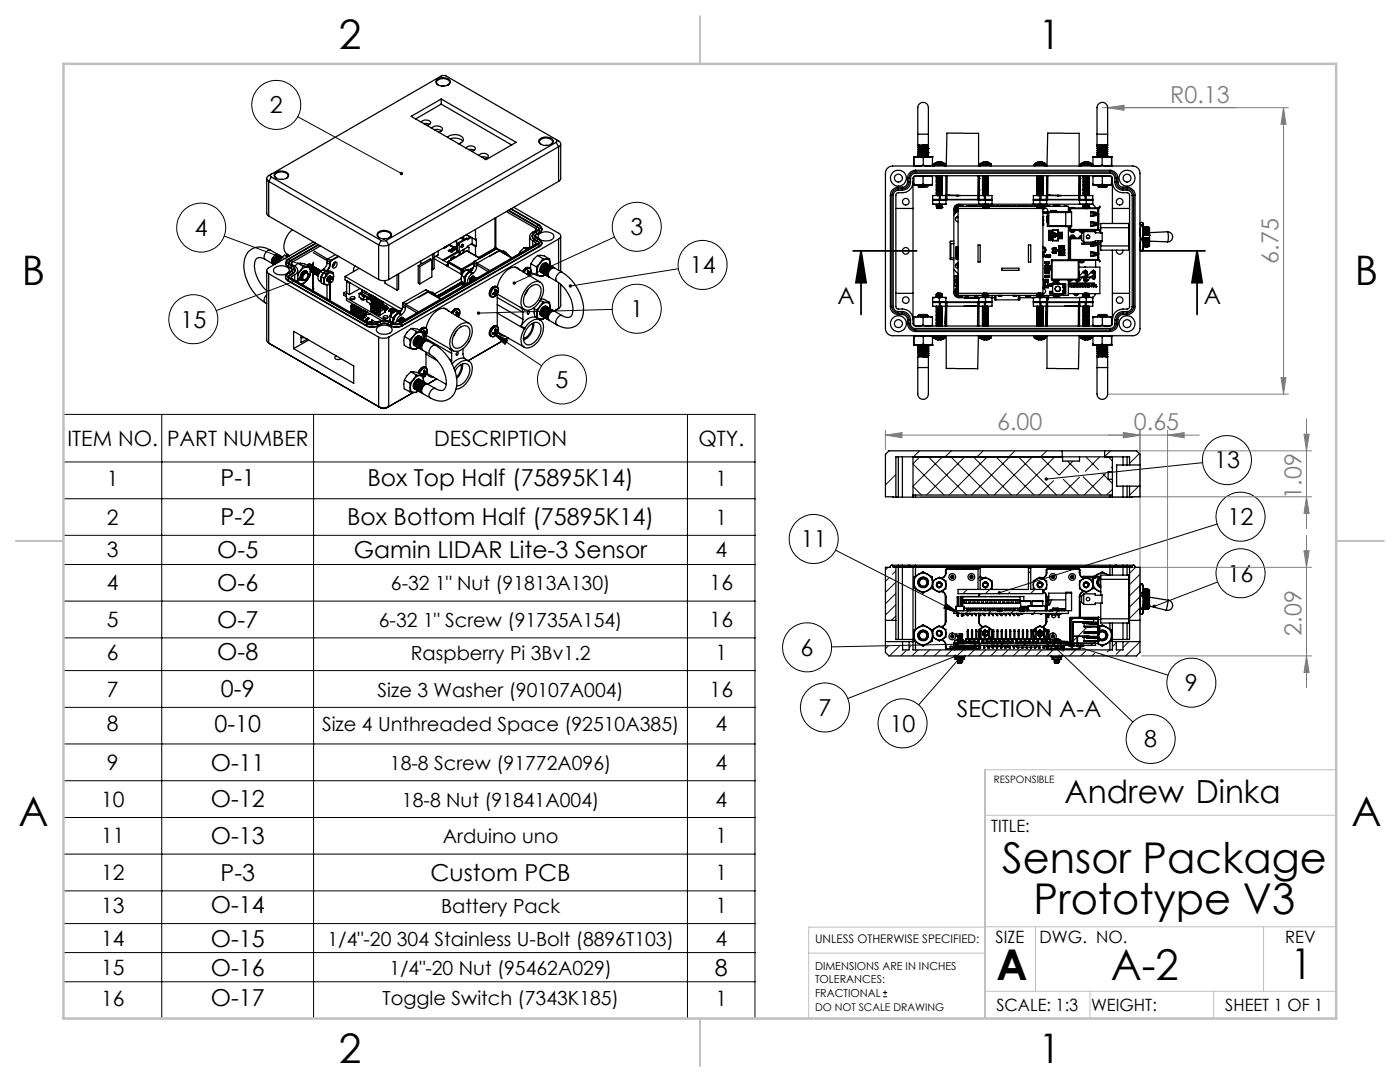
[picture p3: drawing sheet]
<svg xmlns="http://www.w3.org/2000/svg" width="279mm" height="216mm" viewBox="0 0 279 216" stroke-linecap="round" stroke-linejoin="round" font-family="sans-serif">
<defs><g id="words">
<g font-size="8.5">
<text x="200" y="174.2">Sensor Package</text>
<text x="206.3" y="182.3">Prototype V3</text>
<text x="198.9" y="195.5">A</text>
<text x="221.7" y="195.5">A-2</text>
<text x="257.6" y="195.4">1</text>
</g>
<g font-size="8.1">
<text x="67.6" y="9.7">2</text>
<text x="207.3" y="9.7">1</text>
<text x="4.4" y="57">B</text>
<text x="270.4" y="57">B</text>
<text x="3.7" y="164.9">A</text>
<text x="269.7" y="164.9">A</text>
<text x="67.6" y="212.2">2</text>
<text x="207.3" y="212.2">1</text>
</g>
<text font-size="6.3" x="212.4" y="160.3">Andrew Dinka</text>
<g font-size="4.7">
<text x="53.9" y="22.6">2</text>
<text x="38.9" y="47.1">4</text>
<text x="125.8" y="46.9">3</text>
<text x="137.6" y="54.5">14</text>
<text x="36" y="65.3">15</text>
<text x="125.8" y="63.2">1</text>
<text x="167.1" y="60.7">A</text>
<text x="240.3" y="60.7">A</text>
<text x="110.9" y="77.4">5</text>
<text x="242.3" y="93.4">13</text>
<text x="44" y="97.1">P-1</text>
<text x="73.3" y="97.1">Box Top Half (75895K14)</text>
<text x="44" y="104.8">P-2</text>
<text x="69.3" y="104.8">Box Bottom Half (75895K14)</text>
<text x="245" y="104.7">12</text>
<text x="43.4" y="111.4">O-5</text>
<text x="70.6" y="111.4">Gamin LIDAR Lite-3 Sensor</text>
<text x="159.8" y="109.2">11</text>
<text x="43.4" y="118">O-6</text>
<text x="245" y="116">16</text>
<text x="43.4" y="125.3">O-7</text>
<text x="43.4" y="131.8">O-8</text>
<text x="159.8" y="130.8">6</text>
<text x="236.5" y="137.9">9</text>
<text x="44.1" y="139.1">0-9</text>
<text x="163.4" y="142.8">7</text>
<text x="190.9" y="143.1">SECTION A-A</text>
<text x="42.8" y="146">0-10</text>
<text x="177.6" y="146">10</text>
<text x="228.4" y="149.1">8</text>
<text x="42.1" y="153.8">O-11</text>
<text x="42.1" y="161.1">O-12</text>
<text x="42.1" y="168.4">O-13</text>
<text x="44" y="175.8">P-3</text>
<text x="85.9" y="175.8">Custom PCB</text>
<text x="42.1" y="182.3">O-14</text>
<text x="42.1" y="188.9">O-15</text>
<text x="42.1" y="194.7">O-16</text>
<text x="142.7" y="194.7">8</text>
<text x="42.1" y="200.8">O-17</text>
</g>
<g font-size="4.7" fill="#808080">
<text x="233.5" y="20.5">R0.13</text>
<text x="255.2" y="52.6" transform="rotate(-90 255.2 52.6)">6.75</text>
<text x="199" y="85.8">6.00</text>
<text x="226.3" y="85.8">0.65</text>
<text x="259.8" y="99.5" transform="rotate(-90 259.8 99.5)">1.09</text>
<text x="259.8" y="126.8" transform="rotate(-90 259.8 126.8)">2.09</text>
</g>
<g font-size="4.2">
<text x="13.5" y="88.9">ITEM NO.</text>
<text x="33.3" y="88.9">PART NUMBER</text>
<text x="86.6" y="88.9">DESCRIPTION</text>
<text x="139.4" y="88.9">QTY.</text>
<text x="21.3" y="97">1</text>
<text x="142.8" y="97">1</text>
<text x="21.3" y="104.7">2</text>
<text x="142.8" y="104.7">1</text>
<text x="21.3" y="111.2">3</text>
<text x="142.8" y="111.2">4</text>
<text x="21.3" y="117.8">4</text>
<text x="141.6" y="117.8">16</text>
<text x="21.3" y="125.1">5</text>
<text x="141.6" y="125.1">16</text>
<text x="21.3" y="131.7">6</text>
<text x="142.8" y="131.7">1</text>
<text x="21.3" y="139">7</text>
<text x="141.6" y="139">16</text>
<text x="21.3" y="145.9">8</text>
<text x="142.8" y="145.9">4</text>
<text x="21.3" y="153.6">9</text>
<text x="142.8" y="153.6">4</text>
<text x="20.2" y="161">10</text>
<text x="142.8" y="161">4</text>
<text x="20.2" y="168.3">11</text>
<text x="142.8" y="168.3">1</text>
<text x="20.2" y="175.6">12</text>
<text x="142.8" y="175.6">1</text>
<text x="20.2" y="182.2">13</text>
<text x="142.8" y="182.1">1</text>
<text x="20.2" y="188.7">14</text>
<text x="142.8" y="188.7">4</text>
<text x="20.2" y="194.5">15</text>
<text x="20.2" y="200.7">16</text>
<text x="142.8" y="200.7">1</text>
</g>
<g font-size="3.9">
<text x="78" y="117.8">6-32 1&quot; Nut (91813A130)</text>
<text x="75.6" y="125.1">6-32 1&quot; Screw (91735A154)</text>
<text x="82" y="131.6">Raspberry Pi 3Bv1.2</text>
<text x="75.3" y="139">Size 3 Washer (90107A004)</text>
<text x="64.3" y="145.9">Size 4 Unthreaded Space (92510A385)</text>
<text x="77.8" y="153.6">18-8 Screw (91772A096)</text>
<text x="80.2" y="161">18-8 Nut (91841A004)</text>
<text x="88.4" y="168.3">Arduino uno</text>
<text x="88" y="182.1">Battery Pack</text>
<text x="65.3" y="188.7">1/4&quot;-20 304 Stainless U-Bolt (8896T103)</text>
<text x="77.7" y="194.5">1/4&quot;-20 Nut (95462A029)</text>
<text x="76.3" y="200.6">Toggle Switch (7343K185)</text>
</g>
<g font-size="3.4">
<text x="197.8" y="166">TITLE:</text>
<text x="198.7" y="188.1">SIZE</text>
<text x="207.5" y="188.1">DWG. NO.</text>
<text x="256.5" y="188.2">REV</text>
<text x="198.8" y="201.7">SCALE: 1:3</text>
<text x="217.7" y="201.8">WEIGHT:</text>
<text x="244.5" y="201.7">SHEET 1 OF 1</text>
</g>
<text font-size="2.4" x="162.7" y="188.1">UNLESS OTHERWISE SPECIFIED:</text>
<g font-size="2.2">
<text x="162.7" y="193.6">DIMENSIONS ARE IN INCHES</text>
<text x="162.7" y="196.2">TOLERANCES:</text>
<text x="162.7" y="198.9">FRACTIONAL</text>
</g>
<text font-size="2.1" x="162.7" y="201.7">DO NOT SCALE DRAWING</text>
<text font-size="2" x="198.3" y="156.2">RESPONSIBLE</text>
</g></defs>
<g fill="none" stroke="#000" stroke-width=".2">
<path d="M59.4 23.3l20.7 11.3M44.7 47.1l20.4 7.6M59.7 55.7l-16.6 6.3M122.6 47.3l-20 9.2M135.4 53.6l-21.6 3.5M98.4 66.4l3 1.5-.6 .8zM98.4 66.4l9.7 6.6M122.2 61.7l-26.7 .8M12.7 82.7h138v120.5h-138zM12.7 92.2h138M12.7 99.5h138M32.3 82.7v120.5"/>
<path d="M62.6 82.7v120.5M137.2 82.7v120.5M240 92.3l-31.2 3.3M12.7 106.8h138M12.7 112.6h138M12.7 119.9h138M166.8 109.8l24.7 12.6M242.9 104.6l-43.5 13.7M243 116.1l-12.7 4.9M12.7 127.3h138M12.7 133.8h138M188.8 120.4l2.7 2-3.2-1z"/>
<path d="M190.7 131l-21.5 8.4M191 128.6l-25.1 .5M191.6 131.2l-8.3 9.5M210.7 129.3l15.4 14.8M211 127.8l3.3 .5-.3 1zM211 127.8l22.1 6.9M12.7 141.1h138M12.7 148.4h138M12.7 155.8h138M12.7 163.1h138M12.7 170.4h138M12.7 177.8h138"/>
<path d="M12.7 184.3h138M12.7 190.1h138M12.7 195.9h138M176.2 198.9h.9M176.2 198h.9M176.6 197.6v.9"/>
<circle cx="55.1" cy="20.9" r="4.9"/>
<circle cx="40.2" cy="45.4" r="4.9"/>
<circle cx="127.1" cy="45.3" r="4.9"/>
<circle cx="140.2" cy="52.9" r="4.9"/>
<circle cx="38.6" cy="63.7" r="4.9"/>
<circle cx="112.2" cy="75.7" r="4.9"/>
<circle cx="127.1" cy="61.6" r="4.9"/>
<circle cx="244.9" cy="91.8" r="4.9"/>
<circle cx="162.4" cy="107.5" r="4.9"/>
<circle cx="247.6" cy="114.4" r="4.9"/>
<circle cx="247.6" cy="103.1" r="4.9"/>
<circle cx="161.1" cy="129.2" r="4.9"/>
<circle cx="237.8" cy="136.2" r="4.9"/>
<circle cx="164.6" cy="141.2" r="4.9"/>
<circle cx="180.1" cy="144.3" r="4.9"/>
<circle cx="229.6" cy="147.5" r="4.9"/>
</g>
<path d="M170.3 50.1h12.7M171.8 50.1l1.1 6.3h-2.1zM171.8 50.1v12.7M227.8 50.1h12.7M238.9 50.1l1 6.3h-2zM238.9 50.1v12.7" fill="none" stroke="#000" stroke-width=".35"/>
<g fill="none" stroke="#808080" stroke-width=".2">
<path d="M220 21.5h37.1M221.1 21.5l3.2-.5v1zM256.2 21.5l.4 3.3h-.9zM256.2 21.5v57.1M221 78.6h36.1M255.7 75.4h.9l-.4 3.2zM176.7 86.8l3.3-.5v1zM176.7 85.8v3.9M183.7 99.1h78.1M221.4 90h40.4M224.2 86.3l3.3 .5-3.3 .5zM227.5 85.8v37"/>
<path d="M233 86.8l3.3-.5v1zM233 85.8v34M239.4 86.8h-62.7M260.2 86.6h1.1l-.6 3.4zM260.7 99.1l.6 3.3h-1.1zM260.7 83.6v21.9M178.7 113.2h83.1M260.2 109.9h1.1l-.6 3.3zM260.7 106.9v30.3M227.8 130.9h34M260.7 130.9l.6 3.3h-1.1z"/>
</g>
<path d="M266.7 153.6h-70.1v49.6M196.6 162.7h70.1M161.4 190.2h35.2M196.6 185h-35.2v18.2M196.6 197.8h70.1M196.6 184.9h70.1M206.7 184.9v12.9M217.5 197.8v5.4M242.2 197.8v5.4M252.2 184.9v12.9" fill="none" stroke="#c0c0c0" stroke-width=".2"/>
<path d="M139.7 3.2v9.5M3.1 107.9h9.6M266.7 107.9h9.5M139.7 203.2v9.6" fill="none" stroke="#c0c0c0" stroke-width=".25"/>
<path d="M12.7 12.7h254v190.5h-254z" fill="none" stroke="#c0c0c0" stroke-width=".5"/>
<g fill="#000">
<path d="M238.9 50.1l1 6.3h-2zM171.8 50.1l1.1 6.3h-2.1z"/>
<path d="M95.3 62.2l-.2 .3h.4h-.4a.35 .35 0 0 0 .4 .3 .35 .35 0 0 0 .3-.4 .35 .35 0 0 0-.5-.2zM79.8 34.4a.33 .33 0 0 0 .1 .5 .33 .33 0 0 0 .5-.1l-.3-.2 .3 .1a.33 .33 0 0 0-.1-.4 .33 .33 0 0 0-.5 .1zM102.4 56.2l-.1 .4 .3-.1-.3 .1a.35 .35 0 0 0 .5 .2 .35 .35 0 0 0 .1-.5 .35 .35 0 0 0-.5-.1zM113.6 56.8l-.1 .3h.3h-.3a.34 .34 0 0 0 .4 .3 .34 .34 0 0 0 .2-.5 .34 .34 0 0 0-.5-.1zM98.4 66.4l3 1.5-.6 .8zM64.9 54.4l-.1 .1a.33 .33 0 0 0 .2 .5 .33 .33 0 0 0 .4-.2l-.3-.1 .3 .1a.34 .34 0 0 0-.1-.4 .34 .34 0 0 0-.4 0zM59.5 55.4a.35 .35 0 0 0-.1 .5 .35 .35 0 0 0 .5 .1 .35 .35 0 0 0 .1-.4l-.3 .1 .3-.1v-.1zM211 127.8l3.3 .5-.3 1zM210.4 129.2a.34 .34 0 0 0 .2 .5 .34 .34 0 0 0 .4-.4 .34 .34 0 0 0-.5-.2l.2 .2zM191.3 131.1a.35 .35 0 0 0 .1 .4 .35 .35 0 0 0 .4 0 .35 .35 0 0 0 0-.5l-.2 .2 .2-.2-.3-.1zM190.5 130.7a.35 .35 0 0 0-.1 .4 .35 .35 0 0 0 .4 .2 .35 .35 0 0 0 .2-.5l-.3 .2 .3-.2-.3-.2zM190.7 128.4a.33 .33 0 0 0 .2 .5 .33 .33 0 0 0 .4-.3h-.3h.3a.32 .32 0 0 0-.3-.4 .32 .32 0 0 0-.3 .2zM188.8 120.4l2.7 2-3.2-1zM208.5 95.4v.2h.3h-.3a.34 .34 0 0 0 .4 .3 .34 .34 0 0 0 .2-.5 .34 .34 0 0 0-.6 0zM230 120.8v.3l.3-.1-.3 .1a.34 .34 0 0 0 .5 .2 .34 .34 0 0 0 .1-.6 .34 .34 0 0 0-.6 .1zM199.2 118l-.1 .4 .3-.1-.3 .1a.35 .35 0 0 0 .5 .2 .35 .35 0 0 0 .2-.5 .35 .35 0 0 0-.6-.1z"/>
</g>
<g fill="#808080">
<path d="M221.1 21.5l3.2-.5v1z"/>
<path d="M176.7 86.8l3.3-.5v1zM224.2 86.3l3.3 .5-3.3 .5z"/>
<path d="M224.2 86.3l3.3 .5-3.3 .5zM233 86.8l3.3-.5v1z"/>
<path d="M256.2 21.5l.4 3.3h-.9zM255.7 75.4h.9l-.4 3.2z"/>
<path d="M260.7 99.1l.6 3.3h-1.1zM260.2 86.6h1.1l-.6 3.4z"/>
<path d="M260.2 109.9h1.1l-.6 3.3zM260.7 130.9l.6 3.3h-1.1z"/>
</g>
<g fill="none" stroke="#000" stroke-width=".25">
<path d="M87.1 16a1.86 1.86 0 0 1 2.8 .3 1.66 1.66 0 0 1-2.6 .6 .62 .62 0 0 1-.2-.9zM87.5 17a.63 .63 0 0 1-.4-.8 .63 .63 0 0 1 .7-.4l1.1-.1a.67 .67 0 0 1 .8 .4 .67 .67 0 0 1-.3 .9M88.1 19.8v1M88.5 17.1h.1M88.5 17.1v.1M88.5 17.1l-.2 .1M88.6 17.1h-.5M53.2 35.6v7.1l.4 .4M53.6 36.2v6.9M53.6 36.2l22 12.7M54.2 34.7a.29 .29 0 0 0-.3 .3 .29 .29 0 0 0 .3 .3M54.2 34.7l-.6 .3a.63 .63 0 0 0-.4 .6 .63 .63 0 0 0 .4 .6"/>
<path d="M54.2 35.3l21.9 12.7M54.2 35.3l-.6 .9M54.8 34.6a1.82 1.82 0 0 1 2.8 .3 1.61 1.61 0 0 1-2.2 .8 .74 .74 0 0 1-.6-1.1zM55.2 35.6l-.1-.1a.62 .62 0 0 1-.2-.7 .62 .62 0 0 1 .6-.4h1.1a.69 .69 0 0 1 .8 .4 .69 .69 0 0 1-.3 .8M56 35.8h.3M82.1 23.2l6-3.4 14.9 8.6-6 3.5zM84.1 24.4a1.12 1.12 0 0 1 1.8 .2l-.2 .3-.5 .1M84.6 24.7h.7l.4 .1M86.1 25.6a1.44 1.44 0 0 1 2.2 .1 .69 .69 0 0 1-.8 .7M86.7 25.9l.7-.1 .7 .3M88.1 20.8l14 8.1M88.1 20.8l-5.2 2.9"/>
<path d="M89.3 27.4a2.17 2.17 0 0 1 3.1 .2 .96 .96 0 0 1-.9 1.1M89.8 27.7a2.33 2.33 0 0 1 2.6 .5M93 29.6a1.09 1.09 0 0 1 1.9 .1l-.3 .3-.5 .2M93.5 29.8l1.2 .2M95.6 31a1.22 1.22 0 0 1 1.8 0 .62 .62 0 0 1-.7 .7M96.1 31.3l1.1 .2M107.6 27.9a1.86 1.86 0 0 1 2.8 .3 1.66 1.66 0 0 1-2.5 .6 .62 .62 0 0 1-.3-.9zM108 28.8h-.1a.62 .62 0 0 1-.2-.8 .62 .62 0 0 1 .6-.4h1.1a.67 .67 0 0 1 .8 .4 .67 .67 0 0 1-.3 .8M108.8 29h.3M111 27.8l-22-12.6-.7-.1-34.1 19.6M111 27.8a.29 .29 0 0 1 .2 .3 .29 .29 0 0 1-.2 .3M111 27.8l.5 .3a.61 .61 0 0 1 .4 .6 .61 .61 0 0 1-.4 .6"/>
<path d="M111 28.4l-33.9 19.6M111 28.4l.5 .9M111.5 29.3l-33.9 19.6M111.5 29.3v6.9M111.5 36.2l-33.9 19.6M111.9 28.7v6.9l-.1 .3-.3 .3M177.1 33.5l.5-.3 .6-.1h47.9a1.45 1.45 0 0 1 1.4 1.5v31a1.45 1.45 0 0 1-1.4 1.4h-47.9a1.45 1.45 0 0 1-1.5-1.4v-31l.1-.6zM177.7 39h.3M177.7 39v22.2M178 39h.3M178 39v22.2M178.3 39v22.2"/>
<path d="M179.3 37.7v.3M179.3 37.4v.3M179.3 37.7a1.27 1.27 0 0 0-1.3 1.3M179.3 38a1.02 1.02 0 0 0-1 1M179.3 37.4a1.63 1.63 0 0 0-1.6 1.6M179.3 38h.8M179.3 37.7h.8M179.3 37.4h.8M180.1 37.7v.3M180.1 37.4v.3M181.1 35.6h.3M181.1 36.3h.3"/>
<path d="M181.1 36.3a1.02 1.02 0 0 1-1 1.1M181.1 35.6v.7M181.4 35.6h.3M181.4 36.3a1.33 1.33 0 0 1-1.3 1.4M181.4 36.3h.3M181.4 35.6v.7M181.7 36.3a1.63 1.63 0 0 1-1.6 1.7M181.7 35.6v.7M182.2 36.3a2.27 2.27 0 0 1-2.9 2.2l-.3 .1-.2 .3v22.3l.3 .4a2.53 2.53 0 0 1 3.1 1.8v.4M182.4 33.1h.1M182.4 31.3h.1M182.4 36.8l.9 .1"/>
<path d="M182.4 32.9l.9 .2 1-.2M182.4 31.3v.1M182.4 31.3h.9M182.4 31.3v1.8M182.4 31.4v1.7M182.7 34v.3M182.7 34.3v.3M182.7 34.3a1.27 1.27 0 0 0-1.3 1.3M182.7 34.6a.97 .97 0 0 0-1 1M182.7 34a1.63 1.63 0 0 0-1.6 1.6M182.7 34.3h38.8M182.7 34h38.8"/>
<path d="M182.7 34.6h38.8M183.2 26.8v-4.5a1.61 1.61 0 0 1 .8-1.8 1.18 1.18 0 0 1 1.3 1.5v4.8M183.2 31.1l2.1-.2-.3 .2-1.6 .2zM183.2 26.8v2.1h.3h-.2M183.2 26.8h2.1M183.2 29h.1M183.2 29.4h.1M183.2 29.8h.1M183.2 30.2v.1M183.2 30.7h.1M183.2 31.1h.1M183.2 37h.1"/>
<path d="M183.2 37v.1M183.2 30.3l.2 .1M183.2 29.8l.2 .2M183.2 29l.2 .2M183.2 37l.2 .2M183.3 36.9h.3M183.3 36.9h1.9M183.3 31.3l-.9 .1M183.3 31.3l1 .1M183.3 31.3h1.9M183.4 37.3h.1M183.4 35.1h.1"/>
<path d="M183.4 30.9h.1M183.4 30.4v.1M183.4 30v.1M183.4 29.6h.1M183.4 29.2h.1M183.4 37.2v.1M184.2 36.8l1 .1M184.2 35.2l1-.1 .9 .1M184.2 35.2l-.8-.1-1 .1v1.7h.9M184.2 36.8l-.9 .1M184.2 35.2v1.6M184.3 32.9l.8 .2 1-.2"/>
<path d="M184.3 31.4v1.5M184.4 36.9l-1.2 .1M185 30.7l.3 .2-2.1 .1 .2-.1M185 29.8l.3 .2-2.1 .2 .2-.1M185 29l.3 .2-2.1 .2 .2-.2M185 31.1l.3 .2M185 30.3l.3 .1M185 29.4l.3 .2M185 37l.2 .1M185 37l-1.5 .3M185 31.1l-1.3 .2M185 30.7l-1.5 .2"/>
<path d="M185 30.3l-1.5 .2M185 29.8l-1.5 .3M185 29.4l-1.5 .2M185 29l-1.5 .2M185 29h.1M185 29.4h.1M185 29.8h.1M185 30.2v.1M185 30.7h.1M185 31.1h.1M185 37h.1M185.1 28.9l-1.7 .3"/>
<path d="M185.2 36.9l-1.8 .3M185.2 31.3l-.9 .1M185.2 31.3l.9 .1M185.2 31.3h.9M185.2 37.1l-1.8 .2M185.2 37.1l-.2 .3-1.6-.1M185.3 30.4l-2.1 .2 .2-.1M185.3 29.6l-2.1 .2 .2-.2M185.3 30.5l-2.1 .2 .2 .2M185.3 29.2l-2.1 .2 .2 .2M185.3 30.5l-.3 .2-1.6 .2M185.3 30.1l-.3 .1-1.6 .2"/>
<path d="M185.3 29.6l-.3 .2-1.6 .2M185.3 29.2l-.3 .2-1.6 .2M185.3 30.1l-2.1 .2M185.3 29.6l-2.1 .2M185.3 26.8v2.1l-2.1 .1M185.3 30.5h.1M185.3 29.6h.1M185.3 29.2h.1M185.3 30v.1M185.3 30.4v.1M185.3 30.9h.1M186.1 33.1h.1"/>
<path d="M186.1 31.3h.1M186.1 36.8l-.9 .1M186.1 36.8a.49 .49 0 0 1-.8 .1h-.1M186.1 35.1v.1M186.1 32.9v.2M186.1 31.3v1.6M186.1 35.2v1.6M186.1 39.8h2.6M186.1 40v.7M186.1 39.8l.1 .1M186.3 33l.1 .1M186.3 33h2.3"/>
<path d="M186.3 32.8h2.3M186.3 32.8v.2M186.4 32.7l-.1 .1M186.4 32.7h2.1M186.7 32.5l-.3 .2M186.7 32.5h.1M186.8 39.9l.7 .1M186.8 39.9h2M186.8 39.9l-.7 .1M186.8 39.9h-.7v.1M186.9 35.4v.1M186.9 35.7h.1"/>
<path d="M186.9 35.9v.1M186.9 36.8h.1M186.9 37h.1M186.9 37.5v.1M186.9 38.3v.1M186.9 38.6h.1M186.9 38.9h.1M186.9 38.9l.2 .1 .8-.1M186.9 38.7l.2 .1M186.9 38.4l.2 .1M186.9 38.1l.2 .1M186.9 37.9l.2 .1"/>
<path d="M186.9 37.3l.2 .1M186.9 37.1l.2 .1M186.9 36.8l.2 .1M186.9 36.5l.2 .2M186.9 36.3l.2 .1M186.9 36l.2 .1M186.9 35.5l.2 .1M186.9 35.2l.2 .1M187 35.1l-.1 .1M187 38.8l-.1 .1M187 38.5l-.1 .1M187 38.2l-.1 .1"/>
<path d="M187 38l-.1 .1M187 37.7l-.1 .1M187 37.4l-.1 .1M187 37.2l-.1 .1M187 36.9l-.1 .1M187 36.7l-.1 .1M187 36.4l-.1 .1M187 36.1l-.1 .1M187 35.8l-.1 .1M187 35.6l-.1 .1M187 35.3l-.1 .1M187 39h.1"/>
<path d="M187 38.5h.1M187 38h.1M187 37.4h.1M187 36.9h.1M187 36.4h.1M187 35.8h.1M187 35.3h.1M187 32.3l-.3 .2M187 32.3h.1M187 32.3h.2M187 35.6h.1M187 37.1v.1"/>
<path d="M187 38.2h.1M187.2 32.3h.1M187.3 32.3h.1M187.3 32.3v.2h.3v-.2M187.5 37.5l-.6 .1 .2 .1M187.5 35.7h-.6l.2 .1M187.5 35.1h.5l-.1 .1M187.5 35.3l-.6 .1M187.5 35.4l-.6 .1M187.5 36.9l-.6 .1M187.5 37l-.6 .1M187.5 38.8l-.6 .1"/>
<path d="M187.5 35.1l-.6 .1M187.5 35.6l-.6 .1M187.5 35.9h-.6M187.5 36.2h-.6M187.5 36.4l-.6 .1M187.5 36.7l-.6 .1M187.5 37.2l-.6 .1M187.5 37.5h-.6M187.5 37.7l-.6 .1M187.5 38l-.6 .1M187.5 38.3h-.6M187.5 38.5l-.6 .1"/>
<path d="M187.5 38.6h-.6M187.5 38.3l-.6 .1M187.5 37.8h-.6M187.5 37.3h-.6M187.5 35.9l-.6 .1M187.5 40l.6-.1 .7 .1M187.5 39h-1.4v.8M187.5 35.1h.1M187.5 35.3v.1M187.5 35.6v.1M187.5 35.9h.1M187.5 36.2h.1"/>
<path d="M187.5 36.4h.1M187.5 36.7h.1M187.5 36.9v.1M187.5 37.2v.1M187.5 37.5h.1M187.5 37.7v.1M187.5 38h.1M187.5 38.3h.1M187.5 38.5v.1M187.5 38.8h.1M187.5 39v.9M187.5 40v.7"/>
<path d="M187.5 39h.1M187.6 32.3h.1M187.6 39h1.1M187.6 39v.9M187.7 32.3h.1M187.7 32.3h.2M187.7 35.1h-.2M187.9 38.9l.1 .1M187.9 38.6l.1 .1M187.9 38.4l.1 .1M187.9 38.1l.1 .1M187.9 37.9l.1 .1h-.5"/>
<path d="M187.9 37.6l.1 .1M187.9 37.3l.1 .1-.5 .1M187.9 37l.1 .1M187.9 36.8l.1 .1h-.5M187.9 36.5l.1 .1M187.9 36.3l.1 .1h-.5M187.9 36l.1 .1M187.9 35.7l.1 .1M187.9 35.5l.1 .1M187.9 35.2l.1 .1h-.5M187.9 32.3h.1M187.9 32.3l.3 .2"/>
<path d="M187.9 38.6l-.9 .2M187.9 38.4l-.9 .1M187.9 38.1l-.9 .1M187.9 37.9l-.9 .1M187.9 37.6l-.9 .1M187.9 37.3l-.9 .1M187.9 37l-.9 .2M187.9 36.8l-.9 .1M187.9 36.5l-.9 .2M187.9 36.3l-.9 .1M187.9 36l-.9 .1M187.9 35.7l-.9 .1"/>
<path d="M187.9 35.5l-.9 .1M187.9 35.2l-.9 .1M187.9 38.9l-.9 .1M187.9 38.3l-.9 .2M187.9 37.8l-.9 .2M187.9 37l-.9 .1M187.9 36.2l-.9 .2M187.9 35.2h.1M187.9 35.4v.1M187.9 35.7h.1M187.9 35.9v.1M187.9 36.2v.1"/>
<path d="M187.9 36.5h.1M187.9 36.8h.1M187.9 37h.1M187.9 37.3h.1M187.9 37.5v.1M187.9 37.8v.1M187.9 38.1h.1M187.9 38.3v.1M187.9 38.6h.1M187.9 38.9h.1M188 39h.1M188 38.8l-.1 .1"/>
<path d="M188 38.5l-.1 .1M188 38.2l-.1 .1M188 38l-.1 .1M188 37.7l-.1 .1M188 37.5l-.1 .1M188 37.2l-.1 .1M188 36.9l-.1 .1M188 36.7l-.1 .1M188 36.4l-.1 .1M188 36.1l-.1 .1M188 35.9l-.1 .1M188 35.6l-.1 .1"/>
<path d="M188 35.3l-.1 .2M188 36.4h-.5M188 35.8l-.5 .1M188 35.9h-.5M188 36.1l-.5 .1M188 38.7l-.5 .1M188 38.8h-.5M188 38.5h-.5M188 38.5l-.5 .1M188 35.6h-.5M188 36.6l-.5 .1M188 37.1l-.5 .1"/>
<path d="M188 37.7h-.5M188 38.2l-.5 .1M188 37.5h-.5M188 38h-.5M188 37.2l-.5 .1M188 36.9l-.5 .1M188 37.7l-.5 .1M188 36.7h-.5M188 35.6l-.5 .1M188 35.3l-.5 .1M188 35.3h.1M188 35.6h.1"/>
<path d="M188 35.8v.1M188 36.1h.1M188 36.4h.1M188 36.6v.1M188 36.9h.1M188 37.1v.1M188 37.4v.1M188 37.7h.1M188 38h.1M188 38.2h.1M188 38.5h.1M188 38.7v.1"/>
<path d="M188.2 32.5l.3 .2M188.2 32.5h.1M188.5 32.7l.1 .1M188.6 33l-.1 .1M188.6 32.8v.2M188.7 39.8h6.7M188.7 39h.3M188.7 39v.8M188.7 39.8l.1 .1M188.8 39.9v.1M188.8 39h.2M188.8 39h.1"/>
<path d="M188.8 35.1v3.9M188.8 40v.7M188.8 39.9h.2M188.8 33.1l.2-6.5h6.3v6.5M189 39h2.7h-2.5M189 39h6.2M189 39h.2M189 39v.9M189 39.9h6.2M189 35.1v3.9M189.2 39h.1M189.5 39h.1"/>
<path d="M190.9 39h.1M195.2 39h.2M195.2 39.9h.1M195.2 39v.9M195.2 35.1v3.9M195.3 39.9h2M195.3 39.9v.1M195.3 40v.7M195.4 39.8h2.6M195.4 39h1.1M195.4 38h.1M195.4 38v1.8"/>
<path d="M195.4 39.8l-.1 .1M195.4 35.1h.1M195.4 35.6h.1M195.4 35.1v2.9M195.4 35.6v3.4M195.4 35.1v3.9M195.5 33l.2 .1M195.5 33h2.3M195.5 32.8h2.3M195.5 32.8v.2M195.6 32.7l-.1 .1M195.6 32.7h2.1"/>
<path d="M195.9 32.5l-.3 .2M195.9 32.5h.1M195.9 39.9l-.6 .1M196.1 35.7h.1M196.1 35.9v.1M196.1 36.8h.1M196.1 37h.1M196.1 38.3v.1M196.1 38.6h.1M196.1 38.1l.2 .1M196.1 37.9l.2 .1M196.1 37.3l.2 .1"/>
<path d="M196.1 37.1l.2 .1M196.1 36.5l.2 .2M196.1 36.3l.2 .1M196.1 36l.2 .1M196.1 35.7l.2 .1M196.1 35.5l.2 .1M196.1 35.2l.2 .1M196.2 39.9l.5 .1M196.2 35.1l-.1 .1 .6-.1M196.3 38.8l-.2 .1M196.3 38.5l-.2 .1M196.3 38.2l-.2 .1"/>
<path d="M196.3 38l-.2 .1 .6-.1M196.3 37.7l-.2 .2 .6-.1M196.3 37.4l-.2 .2M196.3 37.2l-.2 .1h.6M196.3 36.9l-.2 .1M196.3 36.7l-.2 .1M196.3 36.4l-.2 .1 .6-.1M196.3 36.1l-.2 .2 .6-.1M196.3 35.8l-.2 .1M196.3 35.6l-.2 .1M196.3 35.3l-.2 .2 .6-.1M196.3 39h.1"/>
<path d="M196.3 38.5h.1M196.3 38h.1M196.3 37.4h.1M196.3 36.9h.1M196.3 36.4h.1M196.3 35.8h.1M196.3 35.3h.1M196.3 35.6h.1M196.3 37.1v.1M196.3 38.2h.1M196.4 32.3h.1M196.4 32.3l-.5 .2"/>
<path d="M196.5 39h.2M196.5 39v.9M196.5 32.3h.1M196.5 32.3v.2h.3v-.2M196.7 38.8l-.6 .1 .2 .1M196.7 38.6h-.6l.2 .2M196.7 38.3h-.6l.2 .2M196.7 37.5l-.6 .1 .2 .1M196.7 36.7h-.6l.2 .2M196.7 35.1h.5l-.1 .1M196.7 38.5l-.6 .1M196.7 38.8l-.6 .1"/>
<path d="M196.7 37.5h-.6M196.7 38.3l-.6 .1M196.7 37h-.6M196.7 36.7l-.6 .1M196.7 35.9l-.6 .1M196.7 35.7h-.6M196.7 37.7l-.6 .1M196.7 38l-.6 .1M196.7 35.1l-.6 .1M196.7 35.3l-.6 .1M196.7 35.6l-.6 .1M196.7 35.9h-.6"/>
<path d="M196.7 36.2h-.6M196.7 36.4l-.6 .1M196.7 36.9l-.6 .1M196.7 37.2l-.6 .1M196.7 39h1.3v.8M196.7 35.1h.1M196.7 35.3v.1M196.7 35.6v.1M196.7 35.9h.1M196.7 36.2h.1M196.7 36.4h.1M196.7 36.7h.1"/>
<path d="M196.7 36.9v.1M196.7 37.2v.1M196.7 37.5h.1M196.7 37.7v.1M196.7 38h.1M196.7 38.3h.1M196.7 38.5v.1M196.7 38.8h.1M196.7 39v.9M196.7 40v.7M196.8 32.3h.1M196.8 32.3h.3"/>
<path d="M196.9 35.1h-.2M197.1 32.3l.6 .4M197.1 38.9l.1 .1M197.1 38.6l.1 .1M197.1 38.4l.1 .1M197.1 38.1l.1 .1M197.1 37.9l.1 .1h-.5M197.1 37.6l.1 .1M197.1 37.3l.1 .1-.5 .1M197.1 37l.1 .1M197.1 36.8l.1 .1h-.5M197.1 36.5l.1 .1"/>
<path d="M197.1 36.3l.1 .1h-.5M197.1 36l.1 .1M197.1 35.7l.1 .1M197.1 35.5l.1 .1M197.1 35.2l.1 .1h-.5M197.1 32.3h.1M197.1 38.9l-.8 .1M197.1 38.6l-.8 .2M197.1 38.3l-.8 .2M197.1 38.1l-.8 .1M197.1 37.8l-.8 .2M197.1 37.6l-.8 .1"/>
<path d="M197.1 37.3l-.8 .1M197.1 37l-.8 .1M197.1 36.8l-.8 .1M197.1 36.5l-.8 .2M197.1 36.2l-.8 .2M197.1 36l-.8 .1M197.1 35.7l-.8 .1M197.1 35.5l-.8 .1M197.1 35.2l-.8 .1M197.1 38.4l-.8 .1M197.1 37.9l-.8 .1M197.1 37l-.8 .2"/>
<path d="M197.1 36.3l-.8 .1M197.1 35.2h.1M197.1 35.4v.1M197.1 35.7h.1M197.1 35.9v.1M197.1 36.2v.1M197.1 36.5h.1M197.1 36.8h.1M197.1 37h.1M197.1 37.3h.1M197.1 37.5v.1M197.1 37.8v.1"/>
<path d="M197.1 38.1h.1M197.1 38.3v.1M197.1 38.6h.1M197.1 38.9h.1M197.2 38.8l-.1 .1M197.2 38.5l-.1 .1M197.2 38.2l-.1 .1M197.2 38l-.1 .1M197.2 37.7l-.1 .1M197.2 37.5l-.1 .1M197.2 37.2l-.1 .1M197.2 36.9l-.1 .1"/>
<path d="M197.2 36.7l-.1 .1M197.2 36.4l-.1 .1M197.2 36.1l-.1 .1M197.2 35.9l-.1 .1M197.2 35.6l-.1 .1M197.2 35.3l-.1 .2M197.2 39h.1M197.2 36.1l-.5 .1M197.2 38.2l-.5 .1M197.2 37.1l-.5 .1M197.2 37.2l-.5 .1M197.2 37.7h-.5"/>
<path d="M197.2 37.7l-.5 .1M197.2 35.8l-.5 .1M197.2 35.9h-.5M197.2 36.4h-.5M197.2 36.6l-.5 .1M197.2 36.7h-.5M197.2 38.8h-.5M197.2 38.5l-.5 .1M197.2 38h-.5M197.2 37.5h-.5M197.2 36.9l-.5 .1M197.2 35.6l-.5 .1"/>
<path d="M197.2 35.3l-.5 .1M197.2 35.6h-.5M197.2 38.5h-.5M197.2 38.7l-.5 .1M197.2 35.3h.1M197.2 35.6h.1M197.2 35.8v.1M197.2 36.1h.1M197.2 36.4h.1M197.2 36.6v.1M197.2 36.9h.1M197.2 37.1v.1"/>
<path d="M197.2 37.4v.1M197.2 37.7h.1M197.2 38h.1M197.2 38.2h.1M197.2 38.5h.1M197.2 38.7v.1M197.3 39.9l-.6 .1M197.3 39.9l.7 .1M197.3 39.9h.7v.9M197.7 32.7l.1 .1M197.8 33l-.1 .1M197.8 32.8v.2"/>
<path d="M198 39.8l-.1 .1M206.2 39.8h2.6M206.2 39.8l.1 .1M206.2 40v.7M206.4 33l.2 .1M206.4 32.8h2.3M206.4 33h2.3M206.4 32.8v.2M206.5 32.7l-.1 .1M206.5 32.7h2.1M206.8 32.5l-.3 .2M206.8 32.5h.1"/>
<path d="M206.9 39.9l-.7 .1M206.9 39.9l.6 .1M206.9 39.9h2M206.9 39.9h-.7v.1M207 35.4v.1M207 35.7h.1M207 35.9v.1M207 36.8h.1M207 37h.1M207 37.5v.1M207 38.3v.1M207 38.6h.1"/>
<path d="M207 38.9h.1M207 38.9l.2 .1 .8-.1M207 38.7l.2 .1M207 38.4l.2 .1M207 38.1l.2 .1M207 37.9l.2 .1M207 37.3l.2 .1M207 37.1l.2 .1M207 36.8l.2 .1M207 36.5l.2 .2M207 36.3l.2 .1M207 36l.2 .1"/>
<path d="M207 35.5l.2 .1M207 35.2l.2 .1M207.1 35.1l-.1 .1M207.2 38.8l-.2 .1M207.2 38.5l-.2 .1M207.2 38.2l-.2 .1M207.2 38l-.2 .1M207.2 37.7l-.2 .1M207.2 37.4l-.2 .1M207.2 37.2l-.2 .1M207.2 36.9l-.2 .1M207.2 36.7l-.2 .1"/>
<path d="M207.2 36.4l-.2 .1M207.2 36.1l-.2 .1M207.2 35.8l-.2 .1M207.2 35.6l-.2 .1M207.2 35.3l-.2 .1M207.2 39h.1M207.2 38.5h.1M207.2 38h.1M207.2 37.4h.1M207.2 36.9h.1M207.2 36.4h.1M207.2 35.8h.1"/>
<path d="M207.2 35.3h.1M207.2 32.3l-.4 .2M207.2 32.3h.1M207.2 35.6h.1M207.2 37.1v.1M207.2 38.2h.1M207.3 32.3h.1M207.4 32.3h.1M207.4 32.3v.2h.3v-.2M207.5 37.5l-.5 .1 .2 .1M207.5 35.7h-.5l.2 .1M207.5 35.1h.6l-.1 .1"/>
<path d="M207.5 35.3l-.5 .1M207.5 35.4l-.5 .1M207.5 38.8l-.5 .1M207.5 38.6h-.5M207.5 38.3l-.5 .1M207.5 38l-.5 .1M207.5 37.8h-.5M207.5 37.3h-.5M207.5 37h-.5M207.5 36.7l-.5 .1M207.5 36.4l-.5 .1M207.5 36.2h-.5"/>
<path d="M207.5 35.9l-.5 .1M207.5 35.1l-.5 .1M207.5 35.6l-.5 .1M207.5 35.9h-.5M207.5 36.9l-.5 .1M207.5 37.2l-.5 .1M207.5 37.5h-.5M207.5 37.7l-.5 .1M207.5 38.3h-.5M207.5 38.5l-.5 .1M207.5 40l.7-.1 .7 .1M207.5 39h-1.3v.8"/>
<path d="M207.5 35.1h.1M207.5 35.3v.1M207.5 35.6v.1M207.5 35.9h.1M207.5 36.2h.1M207.5 36.4h.1M207.5 36.7h.1M207.5 36.9v.1M207.5 37.2v.1M207.5 37.5h.1M207.5 37.7v.1M207.5 38h.1"/>
<path d="M207.5 38.3h.1M207.5 38.5v.1M207.5 38.8h.1M207.5 39v.9M207.5 40v.7M207.5 39h.3M207.7 32.3h.1M207.8 39h1M207.8 39v.9M207.8 32.3h.1M207.8 32.3l.5 .2M207.8 35.1h-.3"/>
<path d="M208 38.9l.1 .1M208 38.6l.1 .1M208 38.4l.1 .1M208 38.1l.1 .1M208 37.9l.1 .1h-.6M208 37.6l.1 .1M208 37.3l.1 .1-.6 .1M208 37l.1 .1M208 36.8l.1 .1h-.6M208 36.5l.1 .1M208 36.3l.1 .1h-.6M208 36l.1 .1"/>
<path d="M208 35.7l.1 .1M208 35.5l.1 .1M208 35.2l.1 .1h-.6M208 38.9l-.8 .1M208 38.6l-.8 .2M208 38.3l-.8 .2M208 38.1l-.8 .1M208 37.8l-.8 .2M208 37.6l-.8 .1M208 37.3l-.8 .1M208 37l-.8 .1M208 36.8l-.8 .1"/>
<path d="M208 36.5l-.8 .2M208 36.2l-.8 .2M208 36l-.8 .1M208 35.7l-.8 .1M208 35.5l-.8 .1M208 35.2l-.8 .1M208 38.4l-.8 .1M208 37.9l-.8 .1M208 37l-.8 .2M208 36.3l-.8 .1M208 35.2h.1M208 35.4v.1"/>
<path d="M208 35.7h.1M208 35.9v.1M208 36.2v.1M208 36.5h.1M208 36.8h.1M208 37h.1M208 37.3h.1M208 37.5v.1M208 37.8v.1M208 38.1h.1M208 38.3v.1M208 38.6h.1"/>
<path d="M208 38.9h.1M208.1 38.8l-.1 .1M208.1 38.5l-.1 .1M208.1 38.2l-.1 .1M208.1 38l-.1 .1M208.1 37.7l-.1 .1M208.1 37.5l-.1 .1M208.1 37.2l-.1 .1M208.1 36.9l-.1 .1M208.1 36.7l-.1 .1M208.1 36.4l-.1 .1M208.1 36.1l-.1 .1"/>
<path d="M208.1 35.9l-.1 .1M208.1 35.6l-.1 .1M208.1 35.3l-.1 .2M208.1 39h.1M208.1 36.4h-.6M208.1 36.1l-.6 .1M208.1 35.8l-.6 .1M208.1 35.9h-.6M208.1 38.8h-.6M208.1 38.5l-.6 .1M208.1 38.2l-.6 .1M208.1 38h-.6"/>
<path d="M208.1 37.7l-.6 .1M208.1 37.5h-.6M208.1 37.2l-.6 .1M208.1 36.9l-.6 .1M208.1 36.7h-.6M208.1 35.6l-.6 .1M208.1 35.3l-.6 .1M208.1 35.6h-.6M208.1 36.6l-.6 .1M208.1 37.1l-.6 .1M208.1 37.7h-.6M208.1 38.5h-.6"/>
<path d="M208.1 38.7l-.6 .1M208.1 35.3h.1M208.1 35.6h.1M208.1 35.8v.1M208.1 36.1h.1M208.1 36.4h.1M208.1 36.6v.1M208.1 36.9h.1M208.1 37.1v.1M208.1 37.4v.1M208.1 37.7h.1M208.1 38h.1"/>
<path d="M208.1 38.2h.1M208.1 38.5h.1M208.1 38.7v.1M208.3 32.5l.3 .2M208.3 32.5h.1M208.6 32.7l.1 .1M208.7 33l-.1 .1M208.7 32.8v.2M208.8 39.8h6.7M208.8 39h.3M208.8 39v.8M208.8 39.8l.1 .1"/>
<path d="M208.9 39.9v.1M208.9 39h.2M208.9 39h.1M208.9 35.1v3.9M208.9 40v.7M208.9 39.9h.2M209 33.1l.1-6.5h6.3v6.5M209.1 39v.9M209.1 39h6.2M209.1 39.9h6.2M209.1 39h2.7h-2.5M209.1 39h.2"/>
<path d="M209.1 35.1v3.9M209.3 39h.1M209.6 39h.1M211 39h.1M215.3 39.9h.1M215.3 39h.2M215.3 39v.9M215.3 35.1v3.9M215.4 39.9h2M215.4 39.9v.1M215.4 40v.7M215.5 39.8h2.6"/>
<path d="M215.5 39h1.1M215.5 38h.1M215.5 38v1.8M215.5 39.8l-.1 .1M215.5 35.1h.1M215.5 35.6h.1M215.5 35.6v3.4M215.5 35.1v2.9M215.5 35.1v3.9M215.6 33l.2 .1M215.6 32.8h2.3M215.6 33h2.3"/>
<path d="M215.6 32.8v.2M215.7 32.7l-.1 .1M215.7 32.7h2.1M216 32.5l-.3 .2M216 32.5h.1M216 39.9l-.6 .1M216.2 35.7h.1M216.2 35.9v.1M216.2 36.8h.1M216.2 37h.1M216.2 37.5v.1M216.2 38.3v.1"/>
<path d="M216.2 38.6h.1M216.3 38.9l.1 .1M216.3 38.7l.1 .1M216.3 38.4l.1 .1M216.3 38.1l.1 .1M216.3 37.9l.1 .1M216.3 37.3l.1 .1M216.3 37.1l.1 .1M216.3 36.8l.1 .1M216.3 36.5l.1 .2M216.3 36.3l.1 .1M216.3 36l.1 .1"/>
<path d="M216.3 35.5l.1 .1M216.3 35.2l.1 .1M216.3 39.9l.5 .1M216.3 35.1l-.1 .1M216.4 38.8l-.2 .1M216.4 38.5l-.2 .1M216.4 38.2l-.2 .1M216.4 38l-.2 .1M216.4 37.7l-.2 .1M216.4 37.4l-.2 .1M216.4 37.2l-.2 .1M216.4 36.9l-.2 .1"/>
<path d="M216.4 36.7l-.2 .1M216.4 36.4l-.2 .1M216.4 36.1l-.2 .1M216.4 35.8l-.2 .1M216.4 35.6l-.2 .1M216.4 35.3l-.2 .1M216.4 39h.1M216.4 38.5h.1M216.4 38h.1M216.4 37.4h.1M216.4 36.9h.1M216.4 36.4h.1"/>
<path d="M216.4 35.8h.1M216.4 35.3h.1M216.4 32.3l-.4 .2M216.4 32.3h.1M216.4 35.6h.1M216.4 37.1v.1M216.4 38.2h.1M216.5 32.3h.1M216.6 39v.9M216.6 39h.2M216.6 32.3h.1M216.6 32.3v.2h.3v-.2"/>
<path d="M216.8 37.5l-.6 .1 .2 .1M216.8 35.7h-.6l.2 .1M216.8 35.1h.5l-.1 .1M216.8 38.8l-.6 .1M216.8 38.6h-.6M216.8 38.3l-.6 .1M216.8 38l-.6 .1M216.8 37.8h-.6M216.8 37.3h-.6M216.8 37h-.6M216.8 36.7l-.6 .1M216.8 36.4l-.6 .1"/>
<path d="M216.8 36.2h-.6M216.8 35.9l-.6 .1M216.8 35.4h-.6M216.8 35.1l-.6 .1M216.8 38.5l-.6 .1M216.8 38.3h-.6M216.8 37.5h-.6M216.8 35.3l-.6 .1M216.8 35.6l-.6 .1M216.8 35.9h-.6M216.8 36.9l-.6 .1M216.8 37.2l-.6 .1"/>
<path d="M216.8 37.7l-.6 .1M216.8 39h1.3v.8M216.8 35.1h.1M216.8 35.3v.1M216.8 35.6v.1M216.8 35.9h.1M216.8 36.2h.1M216.8 36.4h.1M216.8 36.7h.1M216.8 36.9v.1M216.8 37.2v.1M216.8 37.5h.1"/>
<path d="M216.8 37.7v.1M216.8 38h.1M216.8 38.3h.1M216.8 38.5v.1M216.8 38.8h.1M216.8 39v.9M216.8 40v.7M216.9 32.3h.1M216.9 32.3h.3M217 35.1h-.2M217.2 38.9l.1 .1M217.2 38.6l.1 .1"/>
<path d="M217.2 38.4l.1 .1M217.2 38.1l.1 .1M217.2 37.9l.1 .1h-.5M217.2 37.6l.1 .1M217.2 37.3l.1 .1-.5 .1M217.2 37l.1 .1M217.2 36.8l.1 .1h-.5M217.2 36.5l.1 .1M217.2 36.3l.1 .1h-.5M217.2 36l.1 .1M217.2 35.7l.1 .1M217.2 35.5l.1 .1"/>
<path d="M217.2 35.2l.1 .1h-.5M217.2 32.3h.1M217.2 32.3l.3 .2M217.2 38.9l-.8 .1M217.2 38.6l-.8 .2M217.2 38.3l-.8 .2M217.2 38.1l-.8 .1M217.2 37.8l-.8 .2M217.2 37.6l-.8 .1M217.2 37.3l-.8 .1M217.2 37l-.8 .1M217.2 36.8l-.8 .1"/>
<path d="M217.2 36.5l-.8 .2M217.2 36.2l-.8 .2M217.2 36l-.8 .1M217.2 35.7l-.8 .1M217.2 35.5l-.8 .1M217.2 35.2l-.8 .1M217.2 38.4l-.8 .1M217.2 37.9l-.8 .1M217.2 37l-.8 .2M217.2 36.3l-.8 .1M217.2 35.2h.1M217.2 35.4v.1"/>
<path d="M217.2 35.7h.1M217.2 35.9v.1M217.2 36.2v.1M217.2 36.5h.1M217.2 36.8h.1M217.2 37h.1M217.2 37.3h.1M217.2 37.5v.1M217.2 37.8v.1M217.2 38.1h.1M217.2 38.3v.1M217.2 38.6h.1"/>
<path d="M217.2 38.9h.1M217.3 38.8l-.1 .1M217.3 38.5l-.1 .1M217.3 38.2l-.1 .1M217.3 38l-.1 .1M217.3 37.7l-.1 .1M217.3 37.5l-.1 .1M217.3 37.2l-.1 .1M217.3 36.9l-.1 .1M217.3 36.7l-.1 .1M217.3 36.4l-.1 .1M217.3 36.1l-.1 .1"/>
<path d="M217.3 35.9l-.1 .1M217.3 35.6l-.1 .1M217.3 35.3l-.1 .2M217.3 39h.1M217.3 36.1l-.5 .1M217.3 38.8h-.5M217.3 38.5l-.5 .1M217.3 38.2l-.5 .1M217.3 38h-.5M217.3 37.7l-.5 .1M217.3 37.5h-.5M217.3 37.2l-.5 .1"/>
<path d="M217.3 36.9l-.5 .1M217.3 36.7h-.5M217.3 36.4h-.5M217.3 35.9h-.5M217.3 35.6l-.5 .1M217.3 35.3l-.5 .1M217.3 35.6h-.5M217.3 35.8l-.5 .1M217.3 36.6l-.5 .1M217.3 37.1l-.5 .1M217.3 37.7h-.5M217.3 38.5h-.5"/>
<path d="M217.3 38.7l-.5 .1M217.3 35.3h.1M217.3 35.6h.1M217.3 35.8v.1M217.3 36.1h.1M217.3 36.4h.1M217.3 36.6v.1M217.3 36.9h.1M217.3 37.1v.1M217.3 37.4v.1M217.3 37.7h.1M217.3 38h.1"/>
<path d="M217.3 38.2h.1M217.3 38.5h.1M217.3 38.7v.1M217.4 39.9l-.6 .1M217.4 39.9l.7 .1M217.4 39.9h.7v.9h-.7M217.5 32.5l.3 .2M217.5 32.5h.1M217.8 32.7l.1 .1M217.9 33l-.1 .1M217.9 32.8v.2M218.1 39.8l-.1 .1"/>
<path d="M218.1 33.1h.1M218.1 31.3h.1M218.1 32.9l.9 .2 1-.2M218.1 31.3v.1M218.1 31.3h.9M218.1 36.8l.9 .1M218.1 35.2l.9-.1 1 .1M218.1 35.2v1.7h.9M218.1 35.1v.1M218.1 31.4v1.7M218.9 26.8v-4.5a1.65 1.65 0 0 1 .8-1.8 1.18 1.18 0 0 1 1.4 1.5v4.8M218.9 30.9l.3 .2"/>
<path d="M218.9 30.5l.3 .2M218.9 30.1l.3 .1M218.9 29.6l.3 .2M218.9 29.2l.3 .2M218.9 26.8v2.1h2.2v-2.1M218.9 30.9h.1M218.9 30.5h.1M218.9 30.1h.1M218.9 29.6h.1M218.9 29.2h.1M218.9 26.8h2.2M219 31.3h1.9"/>
<path d="M219 31.3l1 .1M219 31.3l-.9 .1M219 36.9h1.9M219 37.1l.3 .3 1.5-.1M219.1 36.9l.1 .1M219.1 28.9l.1 .1M219.2 30.3l-.3 .2M219.2 29.4l-.3 .2M219.2 37l-.2 .1M219.2 31.1h.1M219.2 30.7h.1M219.2 30.2v.1"/>
<path d="M219.2 29.8h.1M219.2 29.4h.1M219.2 29h.1M219.2 37h.1M219.4 28.9l-.2 .1M219.5 36.9l-.3 .1M219.9 37.3h.6M220 32.9l.8 .2 1-.2M220 31.4v1.5M220 36.8l.9 .1M220 35.2l.9-.1 .9 .1v1.6M220 36.8l-1 .1"/>
<path d="M220 28.9l-.8 .1M220 35.2v1.6M220.1 36.9l-.9 .1M220.7 37h.4M220.7 37l-1.7 .1M220.7 37.2l-.8 .1M220.7 30.9l-1.5 .2M220.7 30.4l-1.5 .3M220.7 30l-1.5 .2M220.7 29.6l-1.5 .2M220.7 29.2l-1.5 .2M220.8 30.9l.3 .1"/>
<path d="M220.8 30.5l.3 .2M220.8 30.1l.3 .1M220.8 29.6l.3 .2M220.8 29.2l.3 .2M220.8 37.3h-.3M220.8 30.9l-1.6 .2M220.8 30.5l-1.6 .2M220.8 30.1l-1.6 .2M220.8 29.6l-1.6 .2M220.8 29.2l-1.6 .2M220.8 37.3h.1M220.8 29.2h.1"/>
<path d="M220.8 30v.1M220.8 30.9h.1M220.9 31.3l-.9 .1M220.9 31.3l.9 .1M220.9 31.3h.9M220.9 36.9l.2 .1M220.9 28.9h.2M221 31l-2.1 .3 .3-.2M221 30.6l-2.1 .2 .3-.1M221 29.8l-2.1 .2 .3-.2M221 28.9l-2.1 .2 .3-.1M221 37.1l-1.1 .2"/>
<path d="M221 37h-.3M221 30.2l-2.1 .2M221 29.4l-2.1 .2M221.1 31.1l-.3 .2M221.1 30.7l-.3 .2M221.1 30.3l-.3 .2M221.1 29.8l-.3 .2M221.1 29.4l-.3 .2M221.1 29l-.3 .2M221.1 37l-.3 .3M221.1 31.1l-1.8 .2M221.1 30.7l-2.2 .2"/>
<path d="M221.1 30.3l-2.2 .2M221.1 29.8l-2.2 .3M221.1 29.4l-2.2 .2M221.1 29l-2.2 .2M221.1 29h.1M221.1 29.4h.1M221.1 30.2v.1M221.1 31.1h.1M221.1 37h.1M221.5 34.3a1.27 1.27 0 0 1 1.3 1.3M221.5 34v.3M221.5 34a1.63 1.63 0 0 1 1.6 1.6"/>
<path d="M221.5 34.6a.97 .97 0 0 1 1 1M221.5 34.3v.3M221.8 33.1h.1M221.8 31.3h.1M221.8 32.9v.2M221.8 31.3v1.8M221.8 36.8l-.9 .1M221.8 36.8v.1h-.9M221.8 31.3v1.6M222 36.3a2.27 2.27 0 0 0 2.9 2.2l.3 .1 .2 .3v22.3l-.3 .4a2.57 2.57 0 0 0-3.1 1.8v.4M222.5 36.3a1.63 1.63 0 0 0 1.6 1.7M222.5 36.3h.3"/>
<path d="M222.5 35.6h.3M222.5 35.6v.7M222.8 36.3a1.33 1.33 0 0 0 1.3 1.4M222.8 36.3h.3M222.8 35.6h.3M222.8 35.6v.7M223.1 36.3a1.02 1.02 0 0 0 1 1.1M223.1 35.6v.7M224.1 37.7v.3M224.1 37.4v.3M224.1 38h.8M224.1 37.7h.8"/>
<path d="M224.1 37.4h.8M224.9 37.7a1.27 1.27 0 0 1 1.3 1.3M224.9 37.4v.3M224.9 37.4a1.63 1.63 0 0 1 1.6 1.6M224.9 38a1.02 1.02 0 0 1 1.1 1M224.9 37.7v.3M226 39h.2M226 39v22.2M226.2 39h.3M226.2 39v22.2M226.5 39v22.2M52.9 51.8a1.23 1.23 0 0 0-2 .2 6.3 6.3 0 0 0 2.3 6"/>
<path d="M52.9 51.8l1.5 .8a.88 .88 0 0 1 0-1.2 1 1 0 0 0 .1 1.3M53.2 54v14.1l.4 .4M53.2 58.8l-.5 .8v.5l.2 .3M53.6 54.6l22 12.7M53.6 54.6v13.9M53.6 43.1l22 12.7M54 49.9a3.3 3.3 0 0 0-3.7-.3 3.3 3.3 0 0 0-1.7 3.3 9.2 9.2 0 0 0 4.3 7.5M54 49.9a1.25 1.25 0 0 0-1.1 1.9M54 49.9l1.5 .9M54.8 53.5a2.11 2.11 0 0 1 2.9 .2 .95 .95 0 0 1-1.1 1.1l-.4 .1a1.22 1.22 0 0 1-1.6-1.2zM55 50.8l.5 .1M55 50.8a1.33 1.33 0 0 0-.5 1.9h.2"/>
<path d="M55 50.8l.6 .1M55.2 52.5a1.21 1.21 0 0 1 1.1-1.2 1.27 1.27 0 0 0-1.2 1.3M55.7 50.9a1.18 1.18 0 0 0-.9 1.9 1.26 1.26 0 0 1 .9-1.9l.1 .2M56.1 51.1a1.19 1.19 0 0 0-1.2 1.6M56.2 51.5l-.6 .8M56.2 51.3l-.1-.2a1.23 1.23 0 0 0-1.2 1.6M56.2 51.5l-.4 .3-.3 .6M56.8 50.9l-.8 .8-.4 .6M56.8 50.9l1 .1M56.8 50.9l.6 .4M57 55.2l.1 .5 .3 .3M57 55.2l.1 .4 .3 .3"/>
<path d="M57 52.5l.1 .4 .4 .3M57 52.5l.1 .3 .4 .3M57.4 50.8l.4 .2M57.4 56l15.7 9.1M57.4 55.9l15.7 9M57.4 55.9v.1M57.5 53.2l.5 .4M57.5 53.1l.5 .3M57.5 53.1v.1M57.5 54.5l-.4 .3-.1 .4M57.5 54.5h.1M57.5 51.7l-.3 .3-.2 .5"/>
<path d="M57.5 51.7h.2M57.6 55.5l-.2 .4M57.6 54.5a.55 .55 0 0 0-.3 .5 .55 .55 0 0 0 .3 .5M57.6 54.5l.3 .3M57.6 55.5h.2M57.6 55.5l15.7 9.1M57.7 52.8l-.2 .3M57.7 51.7a.58 .58 0 0 0-.4 .5 .58 .58 0 0 0 .4 .6M57.7 51.7l.2 .3M57.7 52.8l.5 .3M57.8 55.5l15.7 9.1M57.8 52.7l-.1 .1"/>
<path d="M57.8 52.7l.6 .4M57.9 54.8a.38 .38 0 0 0-.3 .3 .38 .38 0 0 0 .2 .4M57.9 54.9l-.3 .5M57.9 54.8v.1M57.9 52a.38 .38 0 0 0-.3 .4 .38 .38 0 0 0 .2 .3M57.9 52.1l-.3 .5M57.9 52v.1M58 53.4a.34 .34 0 0 1 .3 .4 .34 .34 0 0 1-.2 .3M58 53.6l.3 .3M58 53.4v.2M58.1 54.1l.1 .1M58.1 54.1l-.6 .4"/>
<path d="M58.2 55.1l-.1 .2 .1 .3M58.2 54.2l.2 .3M58.2 53.1a.58 .58 0 0 1 .4 .5 .58 .58 0 0 1-.4 .6M58.2 53.1l-.2 .3M58.2 53.1h.2M58.2 55.6l15.7 9M58.2 54.2l-.6 .3M58.2 55.1v.5M58.2 52.4l-.1 .1 .1 .3M58.2 52.8a1.6 1.6 0 0 1 1.2 1.1 .96 .96 0 0 1-.6 .9M58.2 52.4v.4M58.3 45.8a4.2 4.2 0 0 0-1.4 4.4l.9 .8"/>
<path d="M58.4 53.1l.3 .3 .2 .4M58.4 54.6l-.5 .3M58.4 54.5l-.5 .3M58.4 54.5v.1M58.8 54.8l-.6 .3M58.8 54.8v1.1M58.9 53.8l-.1 .5-.4 .3M58.9 53.8l-.5 .7M59.4 56.2v.1M59.4 53.9v2.3M59.4 52.5a3.4 3.4 0 0 1 2.4 .8M59.4 52.5l-.6 .6"/>
<path d="M59.4 52.5l1.1 .6M60 54l-.6 .6M60 54l-.6 1.1M60 55.5a.53 .53 0 0 0 .3 .4 .53 .53 0 0 0 .6-.1M60 55.5l.2 .5M60.1 56.7l.4-.1 .8-.7a1.66 1.66 0 0 1-1.2 .8zM60.5 55.8h.1M60.5 53.1l.8 .2M60.5 54.2a1.23 1.23 0 0 0-.3 1.8M60.5 53.1l-.5 .9M60.7 54.7a.41 .41 0 0 1 .7-.1l-.1 .8a.53 .53 0 0 1-.8 .3v-.5zM60.9 54.4l-.3 .2a.89 .89 0 0 0-.2 1.1"/>
<path d="M60.9 55.8l-.7 .2M60.9 55.8h.1M60.9 54h.2M61.1 54h.1M61.3 53.3a1.8 1.8 0 0 0-1.3 .7M61.3 53.3a.81 .81 0 0 1 .6 .9M61.3 54.3l-.2-.3a1.23 1.23 0 0 0-1.1 1.5M61.3 53.3h.5M61.3 54.4v-.1a.65 .65 0 0 0-.6-.3 .65 .65 0 0 0-.5 .5l-.3 .9 .2 .5M61.5 54.9l-.2-.6a1.02 1.02 0 0 0-.9 1.5h.5M61.6 52.8l-.2 .2M61.6 52.8h.1"/>
<path d="M61.6 52.8l-.1 .2M61.6 52.8l.4 .1M61.7 52.7h.1M61.8 52.9l.3-.1-.3-.1-.5 .3M61.8 53l-.2 .2M61.8 53h.4M61.8 52.9l-.2 .2M61.8 52.9v.1M61.8 53.3l.1 .9M61.9 52.8h-.3M61.9 54.2a2.66 2.66 0 0 1-.6 1.7M61.9 54.2a2.14 2.14 0 0 1-.6 1.7"/>
<path d="M62 53l-.2 .2M62 53v.1M62 53.1l-.2 .2M62 53.1h.3M62.3 53.2l-.5 .4M62.3 53h-.3M62.4 53.3l-.4 .7 .2 .3h.1M62.4 53.3h.3M62.4 53.2l-.4 .6 .1 .5M62.4 53.2v.1M62.4 53.3l-.4 .4M62.4 53.1h-.2l.3 .1"/>
<path d="M62.5 57.6h.1M62.5 52.6v.6M62.5 54.4v3.6M62.5 52.3v.7M62.5 50.4l2.8 1.6M62.5 53.3l-.3 .6 .1 .5-.1-.5 .4-.5M62.5 53.3l.1 .1M62.6 48.3l-9 5.1a.63 .63 0 0 0-.4 .6 .63 .63 0 0 0 .4 .6M62.6 53.4h.3M62.6 53.2h-.2M62.7 53.4h-.3l-.2 .4M62.7 50.1l2.7 1.6"/>
<path d="M62.7 53.4l-.3 .6 .1 .5M62.7 53.4l.1 .1M62.8 53.5l-.4 .5 .1 .5M62.8 53.5h.3M62.8 53.5l-.4 .4M62.8 53.3h-.3M62.9 53.6l-.3 .5 .1 .5M62.9 53.6h.4M62.9 53.6h.1M63 53.6l-.4 .4M63 53.4h-.3M63 48.5l-5.5 3.2"/>
<path d="M63.1 48.6l-5.4 3.1M63.1 53.7l-.3 .5 .1 .5-.1-.5 .3-.5M63.1 53.7h.1M63.1 53.7h.4M63.2 53.7l-.3 .2-.1 .3M63.2 53.5l-.3 .1M63.3 53.8l-.4 .5 .2 .5M63.3 53.8h.1M63.3 53.8l-.3 .5 .1 .5M63.3 53.8h.3M63.4 53.8l-.4 .5M63.4 53.6l-.3 .1"/>
<path d="M63.5 53.9l-.4 .5 .2 .5M63.5 53.9h.4M63.5 53.9h.1M63.5 48.8l-5.6 3.2M63.6 53.9l-.5 .5M63.6 53.7l-.3 .1M63.6 48.9l-5.7 3.2M63.7 54l-.3 .5v.5l-.1-.5zM63.7 54h.3M63.7 54h.1M63.7 54l-.2 .2-.1 .3M63.7 53.9h-.2"/>
<path d="M63.9 54.1l-.3 .3-.1 .6 .1-.6 .3-.3M63.9 54.1h.1M63.9 54h-.2M64 54.2h-.3l-.2 .4M64 49.1l-5.8 3.3M64.1 54.1h-.2M64.1 55.2l-.1 .6 .1 .6 .5 .3M64.1 55.2l.5 .3M64.4 53.8l.5 .3-.7 .8-.2 .7 .1 .5M64.4 53.8a1.61 1.61 0 0 0-.7 2.2l.4 .3M64.5 53.7l.6 .3M64.5 53.7l-.1 .1"/>
<path d="M64.6 55.5l.1 .7M64.6 56.7l.6 .1M64.7 56.2l.2 .5 .3 .1M64.7 56.2l-.1 .5M65.1 54l-1 1.2M65.1 54l.9 .1 .5 .3M65.1 54l.4 .3M65.2 55l-.6 .5M65.2 55l-.3 .4-.2 .8M65.2 55.7v.3l.2 .1M65.3 52.4a1.64 1.64 0 0 1-.8 1.3M65.3 52.4l.5 .3"/>
<path d="M65.3 52l.5 .3M65.3 52v.4M65.3 56.8v2.8M65.3 55.5l-.1 .4 .2 .3M65.4 51.6l-.1 .4M65.4 51.6l.6 .4M65.5 54.3l.6 .1M65.5 55.2l-.2 .3M65.5 54.3l-.3 .7M65.7 55.1l-.4 .4M65.7 55.1l.3 .1M65.7 55.1h.2"/>
<path d="M65.7 55.2l-.3 .5M65.7 55.2l-.3 .5 .1 .5M65.7 55.2h.1M65.8 55.2l-.4 .5 .1 .5M65.8 55.2h.3M65.8 52.7a1.82 1.82 0 0 1-.7 1.3M65.8 52.7h.1M65.8 52.3h.1M65.8 52.3v.4M65.9 55.3l-.3 .5 .1 .5M65.9 55.3h.1M65.9 55.3a.53 .53 0 0 0-.4 .5 .53 .53 0 0 0 .4 .5"/>
<path d="M65.9 55.3l.4 .1M65.9 52.7a1.83 1.83 0 0 1-.6 1.3M65.9 52.3v.4M65.9 56.4v3.6M65.9 56.6h-.1v3.3M66 55.4l-.4 .4M66 55.1l-.3 .1M66 52l-.2 .3M66 52v.1M66 56.4l-.3 .3-.5 .1M66 56.3l-.5 .5h-.3M66 52.1l-.1 .2"/>
<path d="M66.1 54.4l-.6 .2-.3 .4M66.1 54.4l.3 .1 .2 .6M66.1 54.4h.4M66.2 55.2l-.3 .1M66.3 55.4l.2 .1M66.3 55.4a.63 .63 0 0 0-.4 1l.3-.1M66.3 55.6a.4 .4 0 0 1 .1 .5 .4 .4 0 0 1-.4 .2l-.1-.3 .2-.3M66.3 55.6l.2 .2M66.3 55.6l-.2 .1M66.5 55.5h-.3l-.1 .2M66.5 55.5v.2M66.5 54.4l.1 .7"/>
<path d="M66.6 55.1l-.1 .5M66.6 52.5l.6-.2a.78 .78 0 0 1-.7 1.2l-.1-.5zM66.6 52.5l-.2 .5M66.9 52.3l-.2 .5-.3 .5M67 50.8l-1.6 .8M67.5 51.1l-1.5 .9M67.6 51.2l-1.6 .9M68.6 58.5l.5 .3v1.1l7.1 4.1M68.6 58.5v.4l.5 .3M68.9 55.2l11.3 6.5M68.9 55.2v.6l10.7 6.3M69.1 59.5l7.8 4.4"/>
<path d="M69.2 56.1l.5 .4M69.2 56.1v2.4l.5 .3M69.2 58.1l-.6 .4M69.3 56.1h.1M69.3 56.1l.4 .3M69.3 56.1h-.1M69.6 56.2l-.1 .1M69.7 56.4h.1M69.7 56.5v2.3M69.8 56.4h-.1M69.8 56.4l-.1 .1M69.9 59.4a.52 .52 0 0 1 .5-.2 .52 .52 0 0 1 .4 .4 .52 .52 0 0 1-.5 .2 .52 .52 0 0 1-.4-.4z"/>
<path d="M70 59.7l.3-.1 .4 .1M70.6 59.6v.2M70.8 53.1l-.2 .5v.6M71.7 53.6l-2.8 1.6M71.7 58.6v.7l.9 .5M71.7 58.6l.6 .3M71.9 57.6l-2.2 1.2M72 59.5l.1 .2h.3l-.2 .1M72.1 58.5l-.1 .1 .4 .1M72.1 58.5v.1l.2 .1M72.1 59.7l.1 .1M72.1 59.7h.3"/>
<path d="M72.2 59.8h.1M72.2 58.1l1.5 .9 .3-.2M72.2 58.1v.5M72.2 58.4l-.1 .1M72.2 58.3v.3M72.2 58.2l-.5 .4M72.2 58.6v.1M72.2 57.8v.3M72.2 58.6l1.5 .8M72.3 59.1l.3 .2M72.3 58.9v.2M72.4 59.8h.1"/>
<path d="M72.5 58.8l-.2 .1M72.6 59.3l.5-.1 .2 .2-.1 .2M72.6 59.8h.6M72.6 59.3v.5M72.7 58.9l-.4 .2M72.8 58.1l.4 .3M73.2 59.6v.6l.9 .5M73.4 59.5l.7 .4M73.4 59.5v.3l-.2-.2M73.7 59.4l-.3 .1M73.7 58.6v.8M73.9 59h.1"/>
<path d="M73.9 58.9h.1M73.9 59l.1 .7M73.9 58.9l.1 .2M73.9 59.3l-.2 .1M74 59.5l-.1 .2h.2h.2l-.1-.2M74 59.4l-.2 .1a.27 .27 0 0 0 .3 .3 .27 .27 0 0 0 .2-.3M74 59.7h.1M74 59.1l.3-.2-.1 .6M74 59.1v.6M74 58.8l-.1 .1M74.1 59.9v.8M74.2 59.7h.1"/>
<path d="M74.2 59.5v.2M74.3 59.8l-.2 .1M74.3 59.7l.2 .1 .2-.1M74.3 59.7v1.5l.2 .1M74.4 59.1h-.1M74.4 59.3h.1M74.4 59.2a.25 .25 0 0 0 .2 .3 .25 .25 0 0 0 .3-.2M74.4 59.1v.2M74.5 59.3h.4M74.5 59.3h.1M74.5 59.6h.1M74.5 59.6l-.2 .1"/>
<path d="M74.5 59.1v.2M74.5 59.6v1.7M74.5 59.6l.2 .1M74.6 59.3h.1M74.6 59.3v.1M74.7 59.7v1.5l-.2 .1M74.8 59.2v.1M74.9 59.4l-.3 .2M74.9 59.3v2.3l.2 .1M75.1 59.9h.1M75.1 59.9l-.2 .1h.4M75.1 59.4v2.3"/>
<path d="M75.1 59.9l.2 .1M75.3 59.5v2.1l-.2 .1M75.4 46.5a1.82 1.82 0 0 1 2.7 .3 1.61 1.61 0 0 1-2.2 .7 .74 .74 0 0 1-.5-1zM75.5 59.9l-.2 .2M75.5 59.9l-.2 .1M75.5 59.7v2.2l.2 .1M75.6 48.9a2.17 2.17 0 0 0 2 0M75.6 55.8a2.17 2.17 0 0 0 2 0M75.6 48.9v6.9M75.7 47.4h-.1a.62 .62 0 0 1-.2-.7 .62 .62 0 0 1 .7-.5h1.1a.69 .69 0 0 1 .7 .4 .69 .69 0 0 1-.2 .8M75.7 59.8v2.2M75.9 59.9v2l-.2 .1"/>
<path d="M76.1 48l.5 .1 .5-.1M76.1 48l-.5 .9M76.8 47.6h.1M76.8 47.6v.1M76.8 47.6l-.3 .1M76.8 47.6h-.4M76.8 56v.5l2.4 1.4M77.1 48l.5 .9M77.6 48.9v6.9M79.2 54.8v3.1M79.6 54.6v3.1l-.4 .2M83.5 53v3.5l.3 .2"/>
<path d="M83.5 53l.3 .2M83.8 53.2v3.5M83.9 52.1v.3l.3 .2M84.9 57.9l.7 .2M84.9 57.9l-4.4 2.5M84.9 57.9l.5 .2M85.4 58.3l2.6 1.4M85.4 58.1l.2 .1M85.4 58.3l-1.9 1.1M85.4 58.3l2.5 1.4M85.4 58.1l-4.3 2.6M85.6 58.2l.7 .1 .5 .3"/>
<path d="M85.6 58.2v.1M86 58.6h.4M86.2 53.7l.1 .1M86.2 51.8v3.4l-2.4 1.5M86.2 51.8l-2.4 1.4M86.2 51.8l-.3-.2-2.4 1.4M86.3 58.7l.2-.1 .7 .4M86.3 50.7v3.1M86.4 58.6h-.2M86.4 58.6l.2 .1M86.4 58.6h.4M86.6 50.6v3l-.3 .2"/>
<path d="M86.6 51.6l5.5 3.2M86.8 58.6v.2M86.8 58.9a.47 .47 0 0 1 .6 .4M87 51.1l2.4 1.4M87.3 59.1l.2-.1 .2 .2M87.4 59.3h.1M87.5 50.1v.8l-.9 .4M87.5 58.9v.4M87.6 58.8l.3 .2-.4 .3M87.8 58.8l.3 .1M87.8 58.8l.3-.1 .2 .1M88.1 58.6v.3"/>
<path d="M88.2 58.5l.3 .2-.4 .2M88.4 58.4l.3 .2M88.4 58.5l.3-.2 .2 .2M88.7 58.2v.4M88.8 58.1l.3 .2-.4 .3M88.9 49.4l-.1-.1 .1 .1M88.9 58.1l.4 .2M89 53h.1M89 58.1l.3-.1 .2 .1M89.1 53h.1M89.1 53h-.1M89.1 49.1v.1"/>
<path d="M89.2 49.1h.1M89.3 52.8l-.3 .2M89.3 52.8l.1 .1M89.3 52.8l-.2 .2M89.3 49v.1M89.3 57.9v.4M89.3 49h.1M89.4 49l-.7 .5h-.2M89.4 52.3v.9M89.4 53.1h-.1M89.4 49.1l-.4 .2M89.4 52.3v.1"/>
<path d="M89.4 52.3h.1M89.4 52.4l2.6 1.5M89.4 52.2h.1M89.4 52.4v.8M89.4 57.8l.3 .2-.4 .3M89.5 52.2l-.1 .2M89.5 52.2h-.1M89.5 52.2l2.6 1.5M89.5 57.7l.4 .2M89.6 57.8l.3-.2 .2 .2M89.6 48.8l1.3 .7M89.9 57.5v.4"/>
<path d="M90 50l.3 .2M90 50l-.3 .1M90 50h.1M90 57.5l.3 .1-.4 .3M90 51.5v.4l.1-.1M90.1 51.8h.1M90.1 51.5v.3M90.1 57.4l.4 .2M90.2 57.4l.3-.1 .2 .1M90.2 51.7l-.1 .1M90.3 49.6h.2M90.3 49.7h.2"/>
<path d="M90.3 49.6l-.8 .4 .6 .3 .7-.5M90.3 49.6v.1M90.3 49.7l-.8 .3M90.3 51.6l-.2 .2M90.3 49.7l.4 .2M90.5 49.2l.6 .1M90.5 49.7h.1M90.5 49.7l-.9 .4M90.5 49.6v.1M90.5 57.2v.4M90.5 49.6l.2 .2M90.5 49.7l.2 .1"/>
<path d="M90.6 50l-.3-.1-.2 .2M90.6 57.1l.3 .2-.4 .3M90.6 51.2v.3M90.7 51.5v-.3l-.7 .5M90.7 48.2h.4M90.7 49.8h.1M90.7 57l.4 .2M90.7 49.9l-.3-.2-.9 .3M90.8 57.1l.3-.1 .2 .1M90.9 49.6h-.1M90.9 49.6l-1.3-.7 1.6 .9M90.9 49.5v.1"/>
<path d="M90.9 49.5h.1M91.1 56.9v.3M91.1 48v1.8M91.2 49h.1M91.2 50l.5 .3M91.2 49v1M91.2 56.8l.3 .2-.4 .2M91.3 49v1.1l-.1-.1M91.3 56.7l.4 .2M91.4 50.1l-3.1 1.8M91.4 56.8l.3-.2 .2 .2M91.5 48.4l-.3 .6"/>
<path d="M91.5 48.4l.2 .1M91.5 50.2l.2 .1M91.6 50.2l-3.1 1.8M91.7 50.4v.2M91.7 50.4h.1M91.7 48.5l-.4 .5M91.7 48.5v2.4M91.7 50.4l.1 .1M91.7 56.5v.4M91.7 50.6v.3M91.8 50.6l.1 .1M91.8 50.5l-.1 .1"/>
<path d="M91.8 50.5v.3M91.8 56.4l.3 .2-.4 .3M91.9 56.4l.4 .2M91.9 47.5l.6 .3M92 53.9h.2M92 53.9v.8M92 56.3v.2M92 55.6l-5.2 3M92.1 53.8l.1 .1M92.1 53.7l.2 .2M92.1 53.8h.1M92.1 53.7l-.1 .2"/>
<path d="M92.1 55v1.2l.5 .3M92.1 53.7v.1M92.1 54.8v.1M92.1 47.4l.4 .3M92.1 53.8l-.1 .1M92.1 55l.5 .2M92.1 48.9l.3-.1a.34 .34 0 0 1 0 .4 .34 .34 0 0 1-.4 .1zM92.2 56.2l-5 2.9M92.2 53.8l.1 .1M92.2 53.8l.5 .3-.4-.2M92.2 53.9l.5 .3M92.2 53.9v.6"/>
<path d="M92.2 56.3v.3M92.3 56.6l-4.8 2.8M92.3 56.6v.6M92.3 54.4l-.2 .3M92.3 54.4l-.2 .4M92.3 54.4l-.2 .6M92.3 48.8v.3l-.3 .2M92.3 54.4l-.2 .5M92.4 49.8v.6M92.4 54.3l-.1 .1M92.4 54.3l-.3 .6M92.5 56.7h.1"/>
<path d="M92.5 54.3h-.1M92.5 56.7l.3 .2M92.5 47.1v.7M92.6 56.5l-.1 .2M92.6 54.2l-.3 .2M92.6 55.2l.1 .7M92.6 56.5l-.3 .1M92.6 49.7v.6M92.6 56.5h.1M92.6 56.5l.4 .1M92.6 56.5l.2 .2M92.7 55.9v.3l.3 .3"/>
<path d="M92.7 55.9l-.1 .6M92.8 56.9h.1M92.8 56.8v.1M92.8 56.8h.1M92.8 56.7h.1M92.8 56.5v.2M92.9 56.7l-.1 .1M92.9 56.7v-.1l.2 .1-.2-.2-.1 .4M92.9 56.7h.1M92.9 56.8h-.1M93 56.6l.2 .1M93.1 53.8l-.6 .6-.4 .6"/>
<path d="M93.1 53.8l1 .1M93.1 50.1l-3.7 2.1M93.1 46.8l.7 .5-2.1 1.2M93.1 53.8l.5 .3M93.1 50.1h.1M93.1 46.8l1.8 1M93.2 50.1l2.6 1.4M93.2 54.7l-.6 .5M93.2 54.7l-.4 .6-.1 .6M93.2 50.1l-3.7 2.1M93.2 50.1l2.6 1.5M93.3 49.2l.3 .2v.9"/>
<path d="M93.6 54.1l-.4 .6M93.6 54.1h.3M93.7 54.3a1.62 1.62 0 0 0-.7 2.2v.1M93.7 54.3l-.1 .1a1.93 1.93 0 0 0-.9 1.5M93.7 54.3l.5 .3M93.8 54.2l.6 .3M93.8 54.2l-.1 .1M93.9 54.2l-.7 .5M94 55.4l-.2 .3 .1 .5-.1-.1M94 48.7l.9 .5M94.1 47.4l-.8 .4v-.2l-.2-.1-1.6 .9M94.2 55.2h.1"/>
<path d="M94.2 55.2l-.3 .3a.49 .49 0 0 0 .1 .7l.1-.6 .2-.3M94.2 48.6l.9 .5M94.2 54.6l-.7 .8-.2 .7v.5M94.2 47.4v1.2l-.9 .5v.3l-1.6 .9M94.3 55.3h.1M94.4 55.3l-.4 .5 .1 .4M94.4 55.3h.3M94.4 54.5l-.2 .1M94.4 55.5l.1-.1-.3 .7zM94.4 55.2h-.2M94.4 55.4l-.4 .4M94.4 55.1l-.2 .1"/>
<path d="M94.5 53.4l-.8 .4M94.5 55.4h.1M94.6 53a1.65 1.65 0 0 1-.8 1.2M94.6 52.9a1.85 1.85 0 0 1-.8 1.4M94.6 53l.5 .2M94.6 52.5l-2.3 1.4M94.6 55.5l-.4 .4M94.6 55.2l-.3 .1M94.7 55.2a.7 .7 0 0 0-.8 .3 .7 .7 0 0 0 0 .8M94.7 52.2l-2.6 1.5M94.7 55.5l-.3 .5 .2-.4h.2M94.7 55.5h.1"/>
<path d="M94.8 55.5l-.4 .5M94.8 55.5l.3 .1h-.2M94.8 52.1l-.2 .4 .5 .3M94.8 52.1l-.2 .2v.7M94.8 52.1l.5 .4M94.8 55.4h-.3M94.9 45.8v2M94.9 49.2v1.8M94.9 47.8l.2-.1v1.4M94.9 55.6h.1M94.9 55.6l-.1 .1M94.9 55.6v.1"/>
<path d="M95 55.5h-.3M95 55.6h-.1M95.1 49.1l-.2 .1M95.1 53.2a1.64 1.64 0 0 1-.7 1.3M95.1 52.8v.4M95.1 52.8l2.3 1.4M95.3 52.5l-.2 .3M95.3 52.6l2.5 1.4M97.5 50.5v.1M98.4 58.5l.2 .2M98.5 57.6a.61 .61 0 0 1 .9-.1 .61 .61 0 0 1-.1 .9l-.1 .2a.97 .97 0 0 1-1.1 .6l-.1-.7zM98.5 58.5l.3 .2"/>
<path d="M98.5 58.5l.1 .1M98.6 58.5l.5 .2M98.6 58.5h.1M98.6 58.5a.18 .18 0 0 0-.3 0 .18 .18 0 0 0 .2 .3l.1-.1M98.6 58.7h.1M98.6 58.7h.2M98.7 57.9l.3-.2 .1 .3M98.7 57.9l.1 .3M98.7 57.9l.4 .1M98.8 58.3h.1M98.8 58.3l-.2 .2M98.8 58.7v.1"/>
<path d="M98.8 58l.3 .1M98.8 58.7h.1M98.8 58.7l.2 .2M98.8 58.3l.3 .2M98.8 58.2h.1M98.8 58.2v.1M98.8 58.8h.1M98.8 58.8l-.1 .2 .3-.1M98.8 58.1l.4 .3M98.8 43.5v6M98.8 49.5l-3.3 1.9M98.9 58l-.1 .1"/>
<path d="M98.9 49.6l.2 .1M99 49.4l-.3 .4 .1-.3M99 49.4l-.2 .1M99 43.4v6M99.1 57.2a1.23 1.23 0 0 0-1.3 .6 1.23 1.23 0 0 0 .1 1.4M99.1 58v.1M99.1 58h.1M99.1 58.7l-.1 .2M99.1 58.7h.1M99.1 57.2a1.29 1.29 0 0 0-1.2 2M99.1 57.2l.1 .1M99.1 58.1h.1"/>
<path d="M99.1 58.5v.2M99.1 58.5h.1M99.1 49.6l.7 .3M99.1 49.6l-4.3 2.5M99.1 49.6l.6 .4M99.2 58.1l.2 .1M99.2 57.3l.3 .5-.3 .8M99.2 58.4l-.1 .1M99.2 58.4h.1M99.2 58.1l.2-.1v.2M99.2 58.1h.1M99.2 57.3a1.34 1.34 0 0 0-1.2 1.9h-.1"/>
<path d="M99.2 58.6l-.2 .3a.76 .76 0 0 1-.9 .3M99.2 58.6v6.6M99.2 58.7l5.4 3.1M99.2 59.4l5.2 2.9M99.4 58.2l-.2 .2M99.7 50.1l2.5 1.3M99.7 50l.1-.1v.2M99.7 50.1l-2 1.1M99.7 50l-4.4 2.5M99.7 50.1l2.4 1.4M99.8 50l.7 .1 .5 .3M99.8 50.1h.1"/>
<path d="M100.3 50.3l.3 .1M100.5 50.4l.4 .1 .5 .3M100.6 50.4h-.2M100.6 50.4l.2 .1M100.6 50.4h.4M101 50.4v.2M101 50.8a.48 .48 0 0 1 .6 .3M101.1 42.2l5.8 3.4M101.4 42l5.8 3.4M101.5 41.9l5.7 3.4M102 41.7l5.5 3.2M102 41.7l5.6 3.2"/>
<path d="M102.6 41.4l8.9 5.1a.61 .61 0 0 1 .4 .6 .61 .61 0 0 1-.4 .6M102.8 53.3l5 3M103.8 53.9a1.61 1.61 0 0 0-2.6 0 5.5 5.5 0 0 0-1.9 3.5M104.6 54.4l.4-.6a.54 .54 0 0 1 .9 0v.8l-.2 .4M104.6 49.4l-.8 .8-.3 .5M104.6 49.4l1 .1M104.6 49.4l.6 .3M105.1 54.7l.5 .2M105.2 54.7h.1M105.3 54.6l-.1 .1M105.3 54.6h.1M105.3 54.1l.3 .2"/>
<path d="M105.3 54.6l.3 .2M105.3 54.8l.3 .1M105.3 54.2l.3 .2M105.3 54.3h.1M105.3 54.4l.4 .2M105.3 54.4h.1M105.3 54.4v.2M105.4 57.7l-.7 1.2M105.5 57.6l.4-.3a1.21 1.21 0 0 1 1.6-.4 1.21 1.21 0 0 1 .4 1.7 3.2 3.2 0 0 1-2.5 2.7 1.15 1.15 0 0 1-.9-1.6l.5-1.4zM105.6 54.3v.1M105.6 54.3h.1M105.6 54.3a.18 .18 0 0 0-.1-.3 .18 .18 0 0 0-.2 0 .18 .18 0 0 0 0 .3v.1"/>
<path d="M105.6 54.9h.1M105.6 54.9v.1M105.6 53.4a1.08 1.08 0 0 0-1.3 .8M105.6 53.4l-.6 .1-.6 .7M105.6 53.4l.1 .1M105.6 54.4h.1M105.6 54.8v.1M105.6 54.8h.1M105.7 54.4h.2M105.7 47.2v2.2M105.7 53.5l.3 .5-.2 .8M105.7 54.6l-.1 .2"/>
<path d="M105.7 54.6h.1M105.7 54.4l.2-.2v.2M105.7 54.4h.1M105.7 53.5l-.6 .1-.6 .7M105.9 54.4l-.2 .2M106 52.6l-.1 1.1M106 52.6l1 .6M106 54.2l1.1 .8M106.2 47.1l.1 .4 .4 .3M106.2 47.1l.1 .3 .4 .3M106.3 48l.6 .4M106.3 48v1.1"/>
<path d="M106.7 47.8l.5 .4M106.7 47.7l.5 .3M106.7 47.7v.1M106.8 46.3l-.4 .3-.2 .5M106.8 46.3h.1M106.9 48.8l-27.5 15.8-.4 .1a3.9 3.9 0 0 0-4.6 0l-.5-.1M106.9 48.4l.1 .1-.1 .3M106.9 48.4v.4M106.9 46a1.75 1.75 0 0 0-1.2 1.2l.2 .5 .4 .3M106.9 45.6l.1 .1-.1 .3M106.9 47.4l-.2 .3M106.9 46.3a.58 .58 0 0 0-.4 .5 .58 .58 0 0 0 .4 .6"/>
<path d="M106.9 46.3l.2 .4M106.9 47.4l.5 .3M106.9 45.6v.4M107 53.2l.2 1M107 47.3l-.1 .1M107 47.3l.6 .4M107.1 55l.7 .1M107.1 46.7a.35 .35 0 0 0-.3 .3 .35 .35 0 0 0 .2 .3M107.1 46.8l-.3 .4M107.1 46.7v.1M107.2 54.2a.75 .75 0 0 0 .6 .9M107.2 54.2l-.1 .8"/>
<path d="M107.2 48a.34 .34 0 0 1 .3 .4 .34 .34 0 0 1-.2 .3M107.2 48.2l.3 .3M107.2 48v.2M107.2 45.3a.36 .36 0 0 1 .4 .3 .36 .36 0 0 1-.3 .4M107.2 45.4l.4 .4M107.2 45.3v.1M107.3 51l-.8 .7-.5 .9M107.3 51a2.9 2.9 0 0 1 2.4 .7M107.3 48.7l.1 .1M107.3 48.7l-27.4 15.9M107.3 51l1 .6M107.3 46h.2"/>
<path d="M107.3 46l-.5 .3M107.4 48.8l.2 .3M107.4 47.7a.55 .55 0 0 1 .4 .5 .55 .55 0 0 1-.4 .6M107.4 47.7l-.2 .3M107.4 48.8l-27.4 15.8M107.5 46l.2 .3M107.5 44.9a.55 .55 0 0 1 .3 .5 .55 .55 0 0 1-.3 .6M107.5 44.9l-.3 .4M107.5 46l-.6 .3M107.6 47.7l.5 .5v.3M107.6 44.9l.4 .3 .1 .5M107.6 46.7a2.11 2.11 0 0 1 2.9 .3 .96 .96 0 0 1-1.1 1l-.4 .1a1.22 1.22 0 0 1-1.6-1.1z"/>
<path d="M107.6 47.7h-.2M107.6 44.9h-.1M107.6 49.2l-27.4 15.9M107.6 49.1l-27.4 15.8M107.6 49.1v.1M107.7 46.3l.3-.3 .2-.3-.2 .4-.3 .3M107.7 46.4l-.6 .4M107.7 46.3l-.6 .4M107.7 46.3v.1M107.7 53.8l.2 .5M107.7 53.9l.1 .3 .4 .2M107.8 52.5l-.8 .7"/>
<path d="M107.8 52.5l-.4 .6-.2 1.1M107.8 55.1l.5-.1 .4-.2-.3 .3zM107.8 59.9l.6 .3M107.9 59.6l.7 .1 1.1 .6M107.9 54.3l.1 .1M107.9 54.3h.1M108.1 48.5l-.1 .4-.4 .3M108.1 48.5l-.1 .3-.4 .3M108.3 51.6l.8 .1M108.3 51.6l-.5 .9M108.9 52.4l.1 .2M109.1 51.7a1.59 1.59 0 0 0-1.3 .8"/>
<path d="M109.1 51.7a.75 .75 0 0 1 .7 .9M109.1 52.6a.78 .78 0 0 0-.8-.1 .78 .78 0 0 0-.4 .8l-.1 .9M109.1 52.6a1.18 1.18 0 0 0-1 .7 1.18 1.18 0 0 0 .2 1.2M109.1 52.6h.1M109.3 52.7l-.1-.1a1.26 1.26 0 0 0-.9 1.9l.1 .1M109.5 52.8a1.21 1.21 0 0 0-.9 1.9M109.6 52.9l-.1-.1a1.25 1.25 0 0 0-.9 1.9l.2 .1M109.7 51.7l.1 .9M109.7 51.7h-.6M109.7 53a1.18 1.18 0 0 0-1 .7 1.18 1.18 0 0 0 .2 1.2M109.7 53h.1M109.8 52.6l-.1 .4z"/>
<path d="M109.9 53.1l-.1-.1a1.22 1.22 0 0 0-.9 1.9h.1M110.1 53.1a1.21 1.21 0 0 0-.9 2M110.2 53.3l-.1-.2a1.25 1.25 0 0 0-.9 2h.1M110.3 53.3a1.22 1.22 0 0 0-.8 1.9M110.3 53.3h.1M110.5 53.4l-.1-.1a1.2 1.2 0 0 0-.9 1.9h.1M111.1 56.2a7 7 0 0 1 3.2 6.2 1.08 1.08 0 0 1-.7 1 1.08 1.08 0 0 1-1.2-.3l-.2-.1M111.5 47.7l-33.9 19.6M111.5 47.7v6.2M111.5 56.4v5.2M111.9 56.7v4.3l-.4 .6M111.9 47.1v7.1"/>
<path d="M112.2 54.3a9.2 9.2 0 0 1 4.2 8.2 3.2 3.2 0 0 1-5 2.5l-.3-.2M112.2 54.3l-1.5-.8a1.26 1.26 0 0 0-1.2 1.6l1.6 1.1M112.2 54.3a1.25 1.25 0 0 0-1.1 1.9M178.8 58.5h3.4M178.8 41.6h3.4M186.1 40.7l.7 .1M186.1 40.7v.1h.7M186.8 59.3l.7 .2M186.8 59.3h1.3M186.8 59.3l-.7 .2M186.8 59.3h-.7v.8M186.8 40.8h1.3"/>
<path d="M186.9 59l.1 .1M186.9 58.7l.1 .1M186.9 58.7h.2M186.9 58.7h.1M186.9 41h.1M186.9 41.2v.1M186.9 59h.1M186.9 59.2v.1M186.9 59.3h.1M186.9 41l.2 .1M186.9 40.8l.2 .1M186.9 41.5l.4 .1"/>
<path d="M187 58.6h.1M187 58.9l-.1 .1M187 59.1l-.1 .1M187 58.6l-.1 .1M187 59.1h.1M187 41.1l-.1 .1M187 40.9l-.1 .1M187 41.4l-.1 .1M187 41.1h.1M187 40.9h.1M187 58.8v.1M187.1 58.7h-.2"/>
<path d="M187.3 58.5l-.3 .1M187.3 58.5h.3M187.3 41.6h.3M187.4 40.8l-.4 .1M187.5 41.2l-.6 .1 .2 .1M187.5 58.9l-.6 .1M187.5 59.2h-.6M187.5 59.2l-.6 .1M187.5 40.9l-.6 .1M187.5 41.2h-.6M187.5 41h-.6M187.5 40.7l.6 .1"/>
<path d="M187.5 40.7l-.7 .1M187.5 40.9v.1M187.5 41.2h.1M187.5 58.9h.1M187.5 59.2h.1M187.5 59.5v.6M187.6 58.5l.4 .1-.9 .1M187.6 58.5l-.7 .2M187.6 58.5l-.6 .1M187.7 41.4l-.8 .1M187.7 41.4h.3M187.7 40.8l-.7 .1"/>
<path d="M187.8 59l.2 .1M187.8 59.3h.2M187.8 58.7l.2 .1-.5 .1M187.9 41l.1 .1M187.9 41.3l.1 .1M187.9 58.7l-.9 .2M187.9 59l-.9 .1M187.9 59.3h-.5M187.9 58.7l-.9 .1M187.9 59.3h-.8M187.9 41.3l-.9 .1M187.9 41l-.9 .1"/>
<path d="M187.9 41.5l-.6 .1M187.9 41.6h-.3M187.9 41.6h.1M187.9 41h.1M187.9 41.2v.1M187.9 41.5v.1M187.9 58.7h.1M187.9 59.2v.1M187.9 40.8l.1 .1M188 58.7h-.1M188 59.1l-.5 .1M188 58.9l-.1 .1"/>
<path d="M188 59.2l-.1 .1M188 41.2l-.1 .1M188 40.9l-.1 .1M188 41.4l-.1 .1M188 59.2h-.5M188 58.9h-.5M188 41.4l-.7 .2M188 40.9h-.5M188 41.1l-.5 .1M188 41.4h-.3M188 41.4h.1M188 41.2h-.5"/>
<path d="M188 40.9l-.5 .1M188 40.9h.1M188 41.1v.1M188 58.8v.1M188 59.1v.1M188.1 59.3l-.6 .2M188.1 59.3l.7 .2M188.1 59.3h.7v.2M188.8 40.7l-.7 .1M188.8 40.7v.1h-.7M188.8 59.5v.6M190.4 48.1l-.8 .1v3.5l.8 .1"/>
<path d="M190.4 53.8l.8 .8M190.4 48.6h-.6v2.9h.6M190.5 56.2h.4v.9h-.4zM190.5 56.4h.4M190.5 55h.4v1h-.4zM190.5 57h.4M190.5 55.8h.4M190.5 55.2h.4M190.7 52.8l.1 .1h-.1M190.8 43.4h.4M190.9 50.1l-.2 .1v.6l.2 .1M190.9 50.9l-.2 .1v.6l.5 .2"/>
<path d="M190.9 50.1h.3M190.9 50.9h.3M190.9 43.3h.3M191 41.8h.2M191 41.8v.3M191 42.1h.2M191 58.1h.1M191 58.1v.3M191 58.4h.2M191 49.5h.2M191 51.2l.2 .1M191 49.5l.2 .2"/>
<path d="M191 49.5v.2M191 50.3v.3M191 51.2v.2M191 49.7h.2M191 50.3l.2 .2M191 50.3h.2M191 50.6h.2M191 51.2h.2M191 51.4h.2M191 41.8h.1M191.1 53v.2M191.1 53.2v.3"/>
<path d="M191.1 52.5v.5M191.1 53.2h.1M191.1 53h.1M191.1 41.8v.2M191.1 58.1v.2M191.1 54.6l.1 .6M191.1 52.5v1.1M191.1 42l-.7 .9M191.1 41.8h.1M191.1 42l-.1 .1M191.1 58.3l-.1 .1M191.1 58.3h.1"/>
<path d="M191.2 56.8h.1M191.2 57.1h.1M191.2 49.6h.1M191.2 50.4v.1M191.2 55.7h.1M191.2 49.2l-.5 .1v.7l.2 .1M191.2 43.2a.53 .53 0 0 0-.5 .5 .53 .53 0 0 0 .5 .5M191.2 52.5a.53 .53 0 0 0-.5 .5 .53 .53 0 0 0 .5 .6M191.2 57.5a.82 .82 0 0 0-.4 1.1 .82 .82 0 0 0 1.1 .3M191.2 57.2a1.06 1.06 0 0 0-.6 1.6 1.06 1.06 0 0 0 1.7 .1M191.2 41.2l-.5 .6 .2 .5M191.2 57.5a.77 .77 0 0 0-.5 .7 .77 .77 0 0 0 .5 .7"/>
<path d="M191.2 58.9h4.9M191.2 58.5h5.1M191.2 41.6h5.1M191.2 49.6l-.2 .1M191.2 50.4l-.2 .2M191.2 51.3l-.2 .1M191.2 56h.1M191.2 41.2h.6M191.2 58.9h.6M191.9 41.2a.82 .82 0 0 0-1 .2 .82 .82 0 0 0 0 1M192.3 41.2a1.07 1.07 0 0 0-1.5-.1 1.07 1.07 0 0 0-.1 1.4M192.5 59.4h.2"/>
<path d="M192.6 59.4h-.1M192.6 59.4h.1M192.6 59.3h.2M192.6 58.9v.4M192.6 59.3v.1M192.7 59.4h.1M192.7 59.3v.1M192.8 59.3l.1 .1M192.8 59.3h.1M192.8 59.4l.1 .1M192.8 59.3h2.1M192.8 58.9v.5"/>
<path d="M192.9 58.9v.1M192.9 41.2v-.1l.5 .1M192.9 59.4h2M192.9 59.5h2M192.9 59.4v.1M193 58.9v.2h.2v-.1M193.3 58.9v.1M193.7 41.2v-.1l.6 .1M194.5 58.9l.1 .2h.2v-.2M194.6 41.2v-.1l.5 .1M194.9 58.9l-.1 .1M194.9 59.4v.1"/>
<path d="M194.9 59.3h.1M194.9 59.3v.1M194.9 59.3h.2M194.9 59.4h.2M194.9 58.9v.5M195 59.3l.1 .1M195.1 59.4h.1M195.1 58.9v.4M195.1 59.3l.1 .1M195.2 59.4h.1M195.2 59.4h-.1M195.2 48.9h.4v3.4h-.4z"/>
<path d="M195.3 40.7h-4a.96 .96 0 0 0-.9 1v16.7a1.02 1.02 0 0 0 .9 1h1.2M195.3 40.7l.7 .1M195.3 40.7v.1M195.3 40.8h.7M195.3 59.4v.7M195.4 41.2v-.1l.6 .1M196 40.8h1.3M196 59.3l.7 .1M196 59.3h1.3M196 59.3l-.7 .1M196 59.3h-.7v.1M196.1 59l.2 .1"/>
<path d="M196.1 58.7l.2 .1M196.1 41h.1M196.1 41.2v.1M196.1 58.7h.1M196.1 59.2l.1 .1M196.1 58.7h.3M196.1 40.8l.2 .1M196.1 41.5l.2 .1M196.2 41.2h-5v17.7M196.3 58.9l-.2 .1M196.3 59.1l-.2 .1M196.3 58.6l-.2 .1"/>
<path d="M196.3 59.1h.1M196.3 58.6h.1M196.3 41.1l-.2 .1M196.3 40.9l-.2 .1M196.3 41.4l-.2 .1M196.3 41.1h.1M196.3 58.5h.2M196.3 41.6h.2M196.3 58.5l-.1 .1M196.3 40.9h.1M196.3 58.8v.1M196.4 58.7h-.3"/>
<path d="M196.5 58.5l-.3 .1M196.5 58.5h.3M196.5 41.6h.3M196.7 40.9l-.6 .1 .2 .1M196.7 41.2l-.6 .1 .2 .1M196.7 58.9l-.6 .1M196.7 59.2h-.6M196.7 59.2l-.6 .1M196.7 41h-.6M196.7 41.2h-.6M196.7 40.7l.6 .1M196.7 40.7l-.7 .1"/>
<path d="M196.7 40.9v.1M196.7 41.2h.1M196.7 58.9h.1M196.7 59.2h.1M196.7 59.4v.7M196.7 40.8l-.4 .1M196.8 58.5h.3M196.8 58.5l-.7 .2M196.8 58.5l-.5 .1M196.8 41.6h.3M197 41.4l-.9 .1M197 41.4h.2"/>
<path d="M197 40.8l-.7 .1M197 59l.2 .1M197 59.3h.2M197 58.7l.2 .1-.5 .1M197.1 41l.1 .1M197.1 41.3l.1 .1M197.1 58.7l-.8 .2M197.1 59l-.8 .1M197.1 59.3h-.4M197.1 58.7l-.8 .1M197.1 59.3h-.7M197.1 41.5l-.6 .1"/>
<path d="M197.1 41.3l-.8 .1M197.1 41l-.8 .1M197.1 41.6h-.3M197.1 58.5h10.1M197.1 41.6h.1M197.1 58.5l.1 .1M197.1 41h.1M197.1 41.2v.1M197.1 41.5v.1M197.1 58.7h.1M197.1 59.2v.1M197.1 41.6h10.1"/>
<path d="M197.1 40.8l.1 .1M197.1 58.9h9.9M197.2 58.6l-.8 .1M197.2 58.7h-.1M197.2 41.1l.5 .1M197.2 58.9l.1 .1M197.2 41.2h9.9M197.2 58.9l-.1 .1M197.2 59.2l-.1 .1M197.2 41.2l-.1 .1M197.2 40.9l-.1 .1M197.2 41.4l-.1 .1"/>
<path d="M197.2 59.1l-.5 .1M197.2 59.2h-.5M197.2 58.9h-.5M197.2 41.4l-.7 .2M197.2 41.1l-.5 .1M197.2 41.2h-.5M197.2 41.4h.1M197.2 40.9l-.5 .1M197.2 40.9h-.5M197.2 41.4h-.2M197.2 40.9h.1M197.2 41.1v.1"/>
<path d="M197.2 58.8v.1M197.2 59.1v.1M197.3 40.8h.7M197.3 59.3l-.6 .1M197.3 59.3l.7 .1M197.3 59.3h.7v.1M197.3 58.9v.1M197.9 58.9l.2 .1M197.9 41.2l.1-.1 .5 .1M198 40.7l-.7 .1M198 59.4v.7M198 59.4h.5"/>
<path d="M198 40.7h8.2M198.1 58.9v.1M198.5 58.9v.9h.3M198.8 59.8h4.4M198.8 58.9v.9M198.8 41.2v-.1l.6 .1M199.1 58.9l.2 .2M199.2 58.9l.6 .2M199.4 59.1h.1M199.4 58.9v.2M199.6 59.1h.1M199.6 58.9v.2"/>
<path d="M199.6 41.2l.1-.1 .5 .1M199.8 59.1h.1M199.8 58.9v.2M199.8 58.9l-.1 .2M200 53.5h3.3v.4h-3.3zM200.5 41.2v-.1l.5 .1M201.3 41.2l.1-.1 .5 .1M202.1 58.9l.2 .2M202.2 41.2v-.1l.5 .1M202.2 59.1h.1M202.2 58.9v.2M202.4 59.1h.1"/>
<path d="M202.4 58.9v.2M202.6 59.1h.1M202.6 58.9v.2M202.8 58.9l-.6 .2M202.8 58.9l-.1 .2M203 41.2l.1-.1 .5 .1M203.2 58.9v.9M203.5 58.9v.9h-.3M203.5 59.4h2.7M203.9 41.2v-.1l.5 .1M204.7 58.9v.1M204.7 59.2h1"/>
<path d="M204.7 41.2l.1-.1 .5 .1M204.7 58.9v.3M205.2 48.9h.5v3.4h-.5zM205.6 41.2v-.1l.5 .1M205.7 58.9v.3M205.7 58.9v.1M206.2 40.7l.7 .1M206.2 40.7v.1M206.2 40.8h.7M206.4 41.2v-.1l.6 .1M206.9 40.8h1.3M206.9 59.3l-.7 .2"/>
<path d="M206.9 59.3l.6 .2M206.9 59.3h1.3M206.9 59.3h-.7v.8M207 59l.2 .1M207 58.7l.2 .1M207 58.7h.3M207 58.7h.1M207 41h.1M207 41.2v.1M207 59h.1M207 59.2v.1M207 59.3h.1"/>
<path d="M207 41l.2 .1M207 40.8l.2 .1M207 41.5l.2 .1M207.1 58.6h.1M207.2 41.1l-.2 .1M207.2 40.9l-.2 .1M207.2 41.4l-.2 .1M207.2 41.1h.1M207.2 58.9l-.2 .1M207.2 59.1l-.2 .1M207.2 58.6l-.2 .1M207.2 59.1h.1"/>
<path d="M207.2 58.6h.1M207.2 41.6h.2M207.2 58.5h.2M207.2 40.9h.1M207.2 58.8v.1M207.2 58.5l-.1 .1M207.3 58.7h-.3M207.4 41.6h.3M207.4 58.5l-.3 .1M207.4 58.5l-.2 .1M207.4 58.5h.3M207.5 41.2l-.5 .1 .2 .1"/>
<path d="M207.5 40.8l-.3 .1M207.5 41h-.5M207.5 40.9l-.5 .1M207.5 41.2h-.5M207.5 58.9l-.5 .1M207.5 59.2h-.5M207.5 59.2l-.5 .1M207.5 40.7l-.6 .1M207.5 40.7l.7 .1M207.5 40.9v.1M207.5 41.2h.1M207.5 58.9h.1"/>
<path d="M207.5 59.2h.1M207.5 59.5v.6M207.7 41.6h.3M207.7 58.5h.3M207.7 58.5l-.7 .2M207.7 58.5l-.5 .1M207.8 40.8l-.6 .1M207.9 41.4l-.9 .1M207.9 41.4h.2M207.9 59l.2 .1M207.9 59.3h.2M207.9 58.7l.2 .1-.6 .1"/>
<path d="M208 41l.1 .1-.6 .1M208 41.3l.1 .1M208 41.5l-.6 .1M208 41.3l-.8 .1M208 41l-.8 .1M208 41.6h-.3M208 58.7l-.8 .2M208 59l-.8 .1M208 59.3h-.5M208 58.7l-.8 .1M208 59.3h-.8M208 41.6h.1v16.9h-.1"/>
<path d="M208 41.6h.1M208 41h.1M208 41.2v.1M208 41.5v.1M208 58.7h.1M208 59h.1M208 59.2v.1M208 58.5l.1 .1M208 40.8l.1 .1M208.1 58.7h-.1M208.1 58.6l-.8 .1M208.1 41.2h5.1v1"/>
<path d="M208.1 41.2l-.1 .1M208.1 40.9l-.1 .1M208.1 41.4l-.1 .1M208.1 58.9l-.1 .1M208.1 59.2l-.1 .1M208.1 51.2h.1M208.1 50.9h.1M208.1 51.2h.2M208.1 50.9h.2M208.1 55.7l.3 .1v1.5l-.3 .1M208.1 49.2a.64 .64 0 0 1 .6 .7 .64 .64 0 0 1-.6 .6 .6 .6 0 0 0 .6-.6 .6 .6 0 0 0-.6-.6 .58 .58 0 0 1 .6 .6 .58 .58 0 0 1-.6 .6M208.1 44h.1"/>
<path d="M208.1 43.2h.1M208.1 44.7h.1M208.1 44.9h.1M208.1 41.7a.53 .53 0 0 1 .7-.1 .53 .53 0 0 1 .2 .7M208.1 57.6a.53 .53 0 0 1 .6 .5 .53 .53 0 0 1-.6 .5M208.1 41.4l-.7 .2M208.1 41.4h.1M208.1 41.2h-.6M208.1 40.9l-.6 .1M208.1 40.9h-.6M208.1 41.4h-.2M208.1 59.1l-.6 .1"/>
<path d="M208.1 59.2h-.6M208.1 58.9h-.6M208.1 49.5a.41 .41 0 0 1 .4 .4 .41 .41 0 0 1-.4 .4M208.1 40.9h.1M208.1 41.2v-.1l.6 .1M208.1 58.8v.1M208.1 59.1v.1M208.1 50.9h.3v.3h-.3M208.2 40.8h.7M208.2 59.3l-.7 .2M208.2 59.3l.7 .2M208.2 59.3h.7v.2"/>
<path d="M208.3 41.6h.2M208.3 42.2v.2M208.3 42.2h.2M208.3 42.2l.2 .1M208.3 42.4h.2M208.3 50.9h.1M208.3 50.9h-.1M208.3 41.6h.1M208.3 50.9v.3M208.5 53.9h.1M208.5 53.6h.1M208.5 53.5h.1"/>
<path d="M208.5 53.5v.1M208.5 53.3h.1M208.5 53.3v.1M208.5 53.1h.1M208.5 53h.1M208.5 41.5v.1M208.5 42.3v.1M208.5 53v.1M208.5 42.4h-.2M208.5 42.4h.1M208.5 53.9h.2M208.5 53.8h.1"/>
<path d="M208.5 53.8h.2M208.5 53.8v.1M208.5 53.7h.2M208.5 53.7h.1M208.5 53.6v.1M208.5 53.6h.2M208.5 53.4h.2M208.5 53.4h.1M208.5 53.3h.2M208.5 53.1h.2M208.5 53h.2M208.5 42.2v.2"/>
<path d="M208.5 42.2v.1M208.5 56.9h.1M208.5 56.2h.1M208.6 55.2v.1M208.6 55.2h.1M208.6 55h.1M208.6 55v.2M208.6 57.1l-.1 .2h.7l-.1-.2M208.6 57.1h.1M208.6 57h.1M208.6 56.9h.1M208.6 56.1l-.1-.2h.7l-.1 .2"/>
<path d="M208.6 56.1h.1M208.6 56.2h.1M208.6 56.1h.5v.1M208.6 56.4l-.1-.7h.7v.7h-.1M208.6 56.8l-.1 .6h.7v-.6h-.1M208.6 57.1h.5M208.6 56.1v1M208.6 56.1h.5M208.6 56.3h.5M208.6 56.4h.5M208.6 55.3h.1M208.7 54.2h.1"/>
<path d="M208.7 54.4h.1M208.7 54.2v.2M208.7 52.2h.1M208.7 52.5h.1M208.7 52.2v.3M208.7 53.8h.1M208.7 53.9h.1M208.7 53.6h.1M208.7 53.5v.1M208.7 53.5h.1M208.7 53.7h.1M208.7 53.6v.1"/>
<path d="M208.7 53.3h.1M208.7 53.2v.1M208.7 53.2h.1M208.7 53.4h.1M208.7 53.3v.1M208.7 53.2l-.2 .1M208.7 53h.1M208.7 53.1h.1M208.7 52.5h.5M208.7 52.2h.5M208.7 54.4h.5M208.7 53v.1"/>
<path d="M208.7 53.8v.1M208.7 55.3h.1M208.7 54h.1M208.7 52.9h.1M208.7 53.8h-.2M208.7 52.9h.5M208.7 52.9v.2M208.7 53.2v.2M208.7 53.5v.2M208.7 53.8v.2M208.7 55v.2M208.7 55h.6"/>
<path d="M208.7 55.2v.1M208.7 54h.5M208.7 55v.3M208.7 55h.1M208.7 53.1v.1M208.7 53.7v.1M208.7 53.4v.1M208.7 52.3h.1M208.7 50.9v.4M208.7 50.9h.4M208.7 51.3h.1M208.7 55.3h.5"/>
<path d="M208.8 54.4v.1M208.8 54.2h.1M208.8 54.4h.1M208.8 52.5v.1M208.8 52.2h.1M208.8 52.5h.1M208.8 50.9l.1 .1M208.8 52.2v.3M208.8 52.9v.1M208.8 54.1v.3M208.8 54h.1M208.8 52.9h.1"/>
<path d="M208.8 52.2h-.2v.4l.2-.1M208.8 54.4l-.2 .1v-.4h.7v.4l-.2-.1M208.8 53.9v.1M208.8 52.9v1.1M208.8 54.1v.1M208.8 51.3h.1M208.8 55.3h.1M208.8 55h.1M208.8 53.2l.2 .1M208.8 53.4h.1M208.8 53.7h.1M208.8 55h-.3l.1 .3"/>
<path d="M208.8 55v.3M208.8 42.5v-.2l-.1 .2M208.9 53.4h.1M208.9 53.4h-.1M208.9 53.4l.1 .1M208.9 53.7h.1M208.9 53.6l-.1 .1M208.9 53.6l.1 .1M208.9 40.7l-.7 .1M208.9 40.7v.1M208.9 59.7h.3M208.9 59.5v.6"/>
<path d="M208.9 40.7h6.5M208.9 51.3h.1M208.9 51.2l-.1 .1M208.9 51.2l.1 .1M208.9 51h.6M208.9 51v.2M209 51.3h.1M209 51h.1M209 50.9v.1M209 53.2v.1M209 53.2h-.2M209 53.2h.1l-.1 .1"/>
<path d="M209 51v.3M209 51.3h.4M209 51h-.1M209 41.2v-.1l.5 .1M209 53.4v.1M209 53.5h.1M209 53.7h.1M209 43.1v1.2M209 43.1h.2M209 44.3h.2M209 43.2v1.1M209 44.3v.9h4.9v-.2"/>
<path d="M209 42.3l-.3 .2-.6-.2M209 42.3v.8M209 53.6v.1M209 53.4h.1M209 53.6l.2 .1M209 42.3h3.7M209.1 51h.1M209.1 51.3h.1M209.1 50.9h.1M209.1 52.2h.2v.4l-.2-.1M209.1 50.9v.4M209.1 52.9v1.1"/>
<path d="M209.1 54.1v.1M209.1 52.2h.1M209.1 52.5v.1M209.1 52.5h.1M209.1 54.4v.1M209.1 54.2h.1M209.1 54.4h.1M209.1 57.1h.1M209.1 53.1h.1M209.1 53.8h.1M209.1 53.5h.1M209.1 52.2v.3"/>
<path d="M209.1 54.2v.2M209.1 56.1v1M209.1 56.9h.1M209.1 56.2h.1M209.1 53.4h.1M209.1 53.2h.1M209.1 53h.1M209.1 53.9h.1M209.1 56.9v.1h-.5M209.1 55.3h.1M209.1 55h.1M209.1 55h.3v.3h-.3"/>
<path d="M209.1 52.9l.1 .2M209.1 55v.3M209.2 53.4h.1M209.2 53.2h.1M209.2 53.5h.1M209.2 53.7h.1M209.2 53.1h.1M209.2 52.9v.2M209.2 53.8h.1M209.2 53.4v.1M209.2 53.1v.1M209.2 53.7v.1"/>
<path d="M209.2 52.2l-.1 .1M209.2 53.2v.2M209.2 53.5v.2M209.2 53.8v.2M209.2 54.2h-.1M209.2 59.7l-.3 .1M209.2 52.2h.1M209.2 52.5h.1M209.2 52.2v.3M209.2 54.4h.1M209.2 54.2h.1M209.2 53.9h.1"/>
<path d="M209.2 53.8h.2M209.2 53.6h.1M209.2 53.6v.1M209.2 53.5v.1M209.2 53.2v.1M209.2 54.2v.2M209.2 59v.7M209.2 59.4h6.2M209.2 55.3h.1M209.2 55h.1M209.2 53.9h.2M209.2 53.6h.2"/>
<path d="M209.2 53.5h.2M209.2 53.7h.2M209.2 53.3v.1M209.2 53.3h.2M209.2 53.2l.2 .1M209.2 53.4h.2M209.2 53h.1M209.2 53h.2M209.2 53.1h.2M209.2 53v.1M209.2 53.3h.1M209.2 53.8v.1"/>
<path d="M209.2 55v.3M209.3 54.1h.1M209.3 54.1l-.1 .3M209.3 55h.1M209.3 46h.6v.5h-.6zM209.3 46.7h.6v.5h-.6zM209.3 47.5h.6v.5h-.6zM209.3 43.1h-.1v1.3h.1M209.3 51h.1M209.3 51.3h.1M209.3 50.9v.1M209.3 50.9h.1"/>
<path d="M209.3 50.9v.4M209.3 50.9h.4v.4h-.4M209.4 53.9h.1M209.4 53.8h.1M209.4 53.5v.1M209.4 53.5h.1M209.4 53.7h.1M209.4 53.3h.1M209.4 53.4h.1M209.4 53h.1M209.4 53.1h.1M209.4 58.9l-1.4 .1"/>
<path d="M209.4 55.2l-.1 .1M209.4 55.2l-.2 .1M209.4 53.6v.1M209.4 53.6h.1M209.4 53.3v.1M209.4 53v.1M209.4 53.8v.1M209.4 55v.2M209.4 51h.1M209.4 51.3h.1M209.4 46.1h.1M209.4 47.6h.1"/>
<path d="M209.4 46.8h.1M209.4 47.6h.4M209.4 46.8h.4M209.4 46.1v.3M209.4 46.8v.3M209.4 47.6v.3M209.4 50.9v.4M209.4 46.1h.3M209.5 51h.1M209.5 51.2h.1M209.5 46.3l-.1 .1M209.5 47.9h-.1"/>
<path d="M209.5 47.1h-.1M209.5 42.3v.1M209.5 45v.2M209.5 46.1v.2M209.5 46.8v.3M209.5 47.6v.3M209.5 51v.2M209.5 51.2l-.1 .1M209.5 47.1h.3M209.5 46.1h.3M209.5 46.3h.3M209.5 47.6h.3"/>
<path d="M209.5 47.9h.3M209.5 46.8h.3M209.5 56.7h.5v.4h-.5zM209.5 58.1h.5v.5h-.5zM209.6 51h.1M209.6 58.5h.1M209.6 58.3h.1M209.6 56.9l.2 .2M209.6 56.9h.1M209.6 58.5l.2 .1M209.6 56.8h.1M209.6 51.2l-.1 .1"/>
<path d="M209.6 51v.2M209.6 56.8v.1M209.6 58.3v.2M209.7 46.8v.3zM209.7 46.1v.2zM209.7 47.6v.3zM209.7 56.9l.1 .1M209.7 58.5h.1M209.7 42.3v-.3h1.2v.3M209.7 56.8v.1M209.7 58.3v.2M209.7 46.1h.1"/>
<path d="M209.8 58.2v.1M209.8 58.2l.2 .1M209.8 56.7v.1M209.8 56.7l.2 .1M209.8 58.5v.1M209.8 57v.1M209.8 58.3h-.1M209.8 58.2l-.2 .1M209.8 56.8h-.1M209.8 56.7l-.2 .1M209.8 47.9h-.4M209.8 47.9h.1"/>
<path d="M209.8 47.1h-.4M209.8 47.1h.1M209.8 46.3l-.4 .1M209.8 46.3h.1M209.8 47.6h.1M209.8 46.8h.1M209.8 46.1h.1M209.8 58.5h.1M209.8 58.3h.1M209.8 56.8h.1M209.8 57h.1M209.8 47.6h.2"/>
<path d="M209.8 47.9h.2M209.8 46.1h.2M209.8 46.3h.2M209.8 46.8h.2M209.8 47.1h.2M209.8 46.1v.2M209.8 46.8v.3M209.8 47.6v.3M209.8 55.7h.2M209.8 52h.2M209.8 55.7l.2 .1M209.8 52v3.7"/>
<path d="M209.9 58.5h.1M209.9 58.3h.1M209.9 56.8h.1M209.9 57h.1M209.9 42.3v.1M209.9 45v.2M209.9 56.8v.2M209.9 58.3v.2M209.9 58.5h.2M209.9 58.3h.2M209.9 56.8h.2M209.9 57h.2"/>
<path d="M209.9 42.3v-.2h.8v.2M209.9 55.7h.1M210 58.5l-.2 .1M210 57l-.2 .1M210 55.7v.1M210 51.9l-.2 .1M210 52h.1M210 51.9h5.3v3.9h-5.3M210 52h5.2M210 51.9v3.9M210 55.7h5.2M210 51.9v.1"/>
<path d="M210 49.6l.1 .2zM210 48h1.2M210 45.9v2.1M210 45.9l.1 .1M210 45.9h1.2M210.1 56.7h2M210.1 58.6h2M210.1 41.2a1.11 1.11 0 0 1 1.5 0M210.1 58.9l.6 .4 .5-.1 .4-.3M210.1 56.7v1.9M210.1 50.2v.2M210.1 50.4h.1"/>
<path d="M210.1 49.6h.1M210.1 50.2h.1M210.1 49.8h.1M210.1 46v2M210.1 49.6v.2M210.1 46h1M210.1 48h1M210.1 48h-.1M210.2 50.2h.1M210.2 50.4h.1M210.2 49.6h.1M210.2 49.8h.1"/>
<path d="M210.2 49.6v.2M210.2 50.2v.2M210.2 56h.1M210.2 56.4h.1M210.2 49.8h-.1M210.2 50.4h-.1M210.2 47.3h.4zM210.2 47.1h.4zM210.2 56.4h.9M210.2 56h.9M210.2 56v.4M210.3 47.3h.2z"/>
<path d="M210.3 46.8h.2v.1h-.2zM210.3 50.2h-.3v.2h.3M210.3 49.6h.1M210.3 49.8h.1M210.3 56h.1M210.3 56.4h.1M210.3 50.5h.4M210.4 56.4h.1M210.4 56h.1M210.4 46.5v.2v-.2M210.4 56v.4M210.4 47h.1"/>
<path d="M210.5 58.9l.2 .2 .5-.2M210.5 41.2h.7M210.5 56.4h.1M210.5 56h.1M210.5 56v.4M210.5 46.7v-.2h-.3h.3v.4l-.2 .1-.1-.3h.3M210.6 58.9h.5M210.6 41.2h.5M210.7 56.6v.1M210.7 58.6v.1M210.7 49.5l-.7 .1v.2h.3M210.7 49.5v1"/>
<path d="M210.7 50.5h.1M210.7 47l.1 .2zM210.7 49.9h.1M210.7 49.5h.1M210.7 49.5h-.4v1h.4M210.7 50.1h.1M210.8 49.9h.1M210.8 50.1h.1M210.8 46.7l.2 .1-.2-.1v.2zM210.8 49.9h.2v.2h-.2zM210.8 56.6v.1M210.8 58.6v.1"/>
<path d="M210.8 56h.1M210.8 56.4h.1M210.9 56.4h.1M210.9 56h.1M210.9 49.9h.1M210.9 50.1h.1M210.9 49.9h-.1M210.9 49.9h.1v.2h-.1M210.9 47h.1v.2l-.2-.1zM210.9 49.9v.2M210.9 56v.4M211 46.8h.1z"/>
<path d="M211 56.4h.1M211 56h.1M211 56v.4M211.1 56.4h.1M211.1 56h.1M211.1 46v2M211.1 56v.4M211.1 48h.1M211.2 46.5h.2M211.2 45.9v2.1M211.2 45.9l-.1 .1M211.2 47.5h.2"/>
<path d="M211.3 49.7h.1M211.3 50.3h.1M211.3 49.2h1.1v1.6h-1.1M211.3 46.5v-.1h.7v1.2h-.7v-.1M211.4 50.1h.1M211.4 50h.1M211.4 49.9h.1M211.4 46.5h.1M211.4 47.5h.1M211.4 46.5v1M211.4 49.9v.1M211.4 49.9h.2"/>
<path d="M211.4 50.1l.1 .1M211.4 50.1v.1M211.4 56.6v.1M211.4 58.6v.1M211.5 49.4h.1zM211.5 56.6v.1M211.5 58.6v.1M211.5 46.5h.1M211.5 47.5h.1M211.5 46.5v1M211.5 47.5h.3M211.5 50h.1"/>
<path d="M211.5 50.2h.1M211.5 46.4v.1M211.5 50v.1M211.5 50.1h.1M211.6 49.9h.1M211.6 50h.1M211.6 50.1h.1M211.6 49.9l-.2 .1M211.6 50.1l-.1 .1M211.6 50.8h.1M211.6 49.2h.1M211.6 46.5v1z"/>
<path d="M211.6 50.7a.25 .25 0 0 1 .3-.2 .25 .25 0 0 1 .2 .2M211.6 49.3a.25 .25 0 0 0 .3 .2 .25 .25 0 0 0 .2-.2M211.6 49.9l.1 .3M211.7 50.7v.1M211.7 49.9h.1M211.7 50.8l.1 .2 .3-.2M211.7 49.3l.2-.3 .2 .3M211.7 50.2h.1M211.7 49.3h-.4v.3h1.1M211.7 49.9h-.1M211.7 50.1h.1M211.7 49.2h.1"/>
<path d="M211.7 50.8h.1M211.7 49.2v.1M211.7 50.8h.3M211.8 50.2h.1M211.8 49.9h.1M211.8 49.9l-.1 .1M211.8 49.9v.1M211.8 49.9v.3M211.8 46.4v1.1M211.8 46.4l-.3 .1M211.9 49.9h.1M211.9 50.1h.1"/>
<path d="M211.9 49.9v.1M211.9 50.2h.1M211.9 50h.1M211.9 50.1v.1M211.9 49.9v.2M212 49.2h.1M212 50.8h.1M212 49.2l.1 .1M212 49.9h.1M212 49.9h-.1M212 49.9v.2M212 50.1h.1"/>
<path d="M212 50.1v.1M212.1 50.7l-.1 .1M212.1 49.3h.3M212.1 50.7v.1M212.1 57h.2M212.1 56.8h.2M212.1 58.3h.2M212.1 58.5h.2M212.1 49.9h.1M212.1 49.2h.1M212.1 50.8h.1M212.1 56.7v.6h.1"/>
<path d="M212.1 49.9l.1 .2M212.2 49.9h.1M212.2 49.9v.2l.1-.2M212.2 56.7h.5v.4h-.5zM212.2 58.1h.5v.5h-.5zM212.2 57.3v.7M212.2 58.5l.2 .1M212.2 57l.2 .1M212.2 50.1v.1M212.2 50.1h.1M212.2 58h-.1v.6M212.3 57.7h.1"/>
<path d="M212.3 57.5h.1M212.3 56.8h.1M212.3 57h.1M212.3 58.3h.1M212.3 58.5h.1M212.3 49.9h.1M212.3 56.8v.2M212.3 58.3v.2M212.3 57.4h.4v.5h-.4M212.3 41.2l.4-.2 .3 .2M212.3 49.9l-.1 .2M212.4 57.5v.2"/>
<path d="M212.4 57.5h.1v.2h-.1M212.4 50.4h-1.1v.3M212.4 49.7v-.7h-1.1v2h1.2v-.7h-.1M212.4 58.5v.1M212.4 56.7v.1M212.4 56.7l-.2 .1M212.4 57v.1M212.4 58.2v.1M212.4 58.2l-.2 .1M212.4 56.7l.2 .1M212.4 56.8h.1M212.4 58.3h.1"/>
<path d="M212.4 58.2l.2 .1M212.5 56.9l-.1 .1M212.5 56.9h.1M212.5 56.8h.1M212.5 58.5h-.1M212.5 58.5h.1M212.5 58.3h.1M212.5 56.8v.1M212.5 58.3v.2M212.6 56.9l-.2 .2M212.6 58.5l-.2 .1M212.6 56.8v.1"/>
<path d="M212.6 58.3v.2M213.2 55.8v3.1h-5.2M213.2 58.6h3.2M213.2 56.8l.1 .2 .2-.3v.5v-.4l-.2 .3-.1-.2M213.2 55.9h.7M213.2 45.2v6.7M213.4 56.5v.1M213.4 56.5h5M213.5 47.6h.1M213.5 51.8h.1M213.5 41.6h.1M213.5 45.8h.1"/>
<path d="M213.5 45.2v.7l.5 .1M213.5 51.6v.3M213.5 45.5a.57 .57 0 0 0 .3 .9 .57 .57 0 0 0 .8-.5M213.6 47.6h.1M213.6 45.9h.1M213.6 51.8v.1M213.6 47.6v.1M213.6 45.8v.1M213.6 41.6v.1M213.6 41.6h.3M213.6 47.6h.3M213.6 45.9h.3"/>
<path d="M213.6 47.5v.1M213.6 41.5v.1M213.6 41.6h5.5M213.6 47.6h2.3M213.6 47.5h2.3M213.6 51.8h5.5M213.6 41.6v.6M213.6 45.2v.6M213.6 47.6v4.2M213.6 45.8h5.5M213.6 41.5h2.7M213.7 45.9h.1"/>
<path d="M213.7 47.4a.32 .32 0 0 1 .4-.3 .32 .32 0 0 1 .2 .4l-.3-.1M213.7 47.5h.1M213.7 57l.1-.1 .1 .1M213.7 46l.3 .2 .3-.2M213.7 57h.3M213.7 55.9l-.2 .3h-.3M213.7 55.8v.1M213.8 55.8v.1M213.9 42.4v-.2h-1.2v3M213.9 42.4h-4.6v2.6h4.6M213.9 51.8v.1M213.9 47.5v.1"/>
<path d="M213.9 45.8v.1M213.9 41.5v.1M213.9 42.4v2.6M213.9 55.8l-.2 .2 .1-.1M214 47.4l-.5 .1v4.4M214 41.4l.3 .1M214 41.4l-.5 .1v.7M214 57a.19 .19 0 0 0-.3-.1 .19 .19 0 0 0 0 .3l.3-.1-.2 .1-.1-.2M214 41.4v.1M214 45.9v.1M214 47.4v.1M214 57h.1"/>
<path d="M214.1 57l.1 .3 .1-.2M214.1 57l.1 .2 .1-.1M214.3 58.6a.44 .44 0 0 0 .5 .4 .44 .44 0 0 0 .4-.4M214.3 45.9h.1M214.3 45.9l-.3 .1M214.3 56.9h-.1l-.1 .1M214.3 56.9h.1M214.3 56.9l-.1-.1-.1 .2M214.3 57.1h.1M214.4 56.7l.1 .5zM214.5 56.9h.2v.3v-.3zM214.5 58.6a.28 .28 0 0 0 .3 .2 .28 .28 0 0 0 .3-.2"/>
<path d="M214.6 47.5a.57 .57 0 0 0-.7-.6 .57 .57 0 0 0-.4 .8M214.7 55.8l.8 .1M214.9 56.9h.2l.1 .3-.1-.2-.2 .1h.2M214.9 56.9h.1M214.9 56.9l.2 .1M215 55.8v.4M215.1 57h.1M215.1 57l-.3 .1 .1 .2 .2-.1M215.2 51.9v.1M215.2 52h.1M215.2 55.7h.1M215.2 51.9h.1l-.1 .1"/>
<path d="M215.2 55.7v.1M215.2 55.8h.1M215.2 51.9h.1M215.2 51.9v3.9M215.3 56.8l.1 .5-.1-.2zM215.3 56.9h.1M215.3 55.7l-.1 .1M215.3 55.4l.8-.1 .2-.2v.6a.35 .35 0 0 1 .4-.2 .35 .35 0 0 1 .3 .4M215.3 55.7l.1 .2-.1-.1M215.3 54.2v.1M215.3 54.5l.1 .6 .7-.8h.9l-.4 .3M215.3 54.3v.1"/>
<path d="M215.3 45.9l.3 .4 .5 .1M215.3 53.3h4.2v5.3h-2.3M215.3 56.9h.2h-.2M215.3 51.9h3.8M215.4 40.7l.7 .1M215.4 40.7v.1M215.4 40.8h.7M215.4 59.4v.7M215.5 57.2h.1M215.5 55.9h-.8l.3 .3M215.5 51.9a.34 .34 0 0 0 .4 .3 .34 .34 0 0 0 .3-.3M215.6 45.9a.33 .33 0 0 0 .3 .3 .33 .33 0 0 0 .3-.3"/>
<path d="M215.7 56.9h-.2v.3l.2-.3M215.7 56.9h.1M215.8 56.9h.1M215.9 47.2l-.3 .3M215.9 47l-.4 .1-.2 .4M215.9 56.9h.2v.2h-.2zM216 55.4l-1 .8M216.1 40.8h1.3M216.1 59.3l-.7 .1M216.1 59.3l.7 .1M216.1 59.3h1.3M216.1 59.3h-.7v.1"/>
<path d="M216.2 59l.2 .1M216.2 58.7l.2 .1M216.2 58.7h.3M216.2 58.7h.1M216.2 41h.1M216.2 41.2v.1M216.2 59h.1M216.2 59.2v.1M216.2 59.3h.1M216.3 41l.1 .1M216.3 40.8l.1 .1M216.3 41.5l.3 .1"/>
<path d="M216.3 56.9v.3zM216.3 54.3v.2l.3 .1M216.3 46.2h2.3v.3l1.4-.1v1.7h-.3M216.3 46.2l-.4 .4v1.3l.4 .4M216.3 48.5h-.4v.2l.4 .1M216.3 46.2v2.1M216.3 48.5v.3M216.3 48.5h3.4M216.3 48.8h3.4M216.3 54.3l.3 .3M216.3 56.9h.2l.1 .3-.1-.3zM216.3 55.3h1.4"/>
<path d="M216.4 41.1l-.2 .1M216.4 40.9l-.2 .1M216.4 41.4l-.1 .1M216.4 41.1h.1M216.4 58.9l-.2 .1M216.4 59.1l-.2 .1M216.4 58.6l-.2 .1M216.4 59.1h.1M216.4 58.6h.1M216.4 40.9h.1M216.4 58.8v.1M216.4 51.9a.57 .57 0 0 1-.4 .6 .57 .57 0 0 1-.7-.4"/>
<path d="M216.5 45.9l-.2 .3M216.5 58.7h-.3M216.5 53.3h.1M216.6 41.6h.3M216.6 58.5l-.3 .1M216.6 58.5h.3M216.6 53.9l-.3 .4M216.6 53.9l.4 .4h-.8l.1-.1v.1M216.6 53.9v2.3M216.7 56.8h.1M216.7 56.9v.3zM216.8 41.2l-.6 .1 .2 .1"/>
<path d="M216.8 41h-.6M216.8 40.9l-.6 .1M216.8 41.2h-.6M216.8 58.9l-.6 .1M216.8 59.2l-.6 .1M216.8 59.2h-.6M216.8 40.7l-.7 .1M216.8 40.7l.6 .1M216.8 40.9v.1M216.8 41.2h.1M216.8 58.9h.1M216.8 59.2h.1"/>
<path d="M216.8 59.4v.7M216.8 40.8l-.4 .1M216.9 47.5h.5M216.9 58.5l.4 .1-.8 .1M216.9 58.5l-.7 .2M216.9 58.5l-.5 .1M217 55.9a.32 .32 0 0 0-.4-.3 .32 .32 0 0 0-.3 .3h.8M217 55.9l-.4 .3M217.1 41.4l-.8 .1M217.1 41.4h.2M217.1 40.8l-.7 .1M217.1 47.6h.1"/>
<path d="M217.1 55.9h-.8l.3 .3M217.1 59l.2 .1M217.1 59.3h.2M217.1 58.7l.2 .1-.5 .1M217.1 56.9l-.2 .1 .1 .2 .1-.1M217.1 56.9h.1M217.1 56.9a.18 .18 0 0 0-.2 0 .18 .18 0 0 0 0 .2 .18 .18 0 0 0 .2 0M217.1 57.1h.1M217.2 41l.1 .1M217.2 41.3l.1 .1M217.2 41.5l-.6 .1M217.2 41.3l-.8 .1"/>
<path d="M217.2 41l-.8 .1M217.2 41.6h-.3M217.2 58.7l-.8 .1M217.2 59l-.8 .1M217.2 59.3h-.7M217.2 58.7l-.8 .2M217.2 59.3h-.4M217.2 41.6h.1M217.2 41h.1M217.2 41.2v.1M217.2 41.5v.1M217.2 58.7h.1"/>
<path d="M217.2 59.2v.1M217.2 57.1h.1M217.2 40.8l.1 .1M217.2 41.5h1.9M217.3 58.7h-.1M217.3 41.2l-.1 .1M217.3 40.9l-.1 .1M217.3 41.4l-.1 .1M217.3 58.9l-.1 .1M217.3 59.2l-.1 .1M217.3 41.4l-.7 .2M217.3 41.4h.1"/>
<path d="M217.3 41.2h-.5M217.3 40.9l-.5 .1M217.3 41.1l-.5 .1M217.3 40.9h-.5M217.3 41.4h-.2M217.3 59.2h-.5M217.3 58.9h-.5M217.3 59.1l-.5 .1M217.3 40.9h.1M217.3 41.1v.1M217.3 58.8v.1M217.3 59.1v.1"/>
<path d="M217.4 57.1h.1M217.4 57.1h-.2M217.4 59.3l-.6 .1M217.4 59.3l.7 .1M217.4 59.3h.7v.1M217.5 56.9h-.2l.2 .1-.1 .2-.2-.1M217.5 56.9h.1M217.5 56.9h-.3l.2 .2M217.7 50.3l1.1 .1 .1 .5-1.2 .3zM217.7 44.3l1.1 .1 .1 .5-1.2 .2zM217.7 48.3v.2M217.7 48.8v.3"/>
<path d="M217.7 50.4l.5 .1M217.7 48.4l.5 .1M217.7 44.4l.5 .1M217.7 42.4l.5 .1M217.8 54.3h.8l-.3 .3M217.8 42.3l1 .1M217.9 54.3v-.1l-.9 .9v-.7l-.4 .2M217.9 54.3l.1 .2 .3 .1M217.9 54.3l.2 .3h.2M217.9 55.4l.4 .3M217.9 55.3a.34 .34 0 0 1 .3-.3 .34 .34 0 0 1 .4 .3M217.9 55.3h.7"/>
<path d="M217.9 56.7l.3 .5-.1-.1-.3 .1zM218 40.8l.5 .4 .2 .3M218 56.8l.1 .2h-.2zM218.1 40.7l-.7 .1M218.1 59.4v.7M218.2 50.5h.1M218.2 48.9h.1M218.2 48.5h.1M218.2 44.5h.1M218.2 42.9h.1M218.2 42.5h.1M218.2 42.5v.4"/>
<path d="M218.2 44.5v.4M218.2 48.8v.1M218.2 50.5v.4M218.2 50.9l-.5 .1M218.2 48.9l-.5 .1M218.2 44.9l-.5 .1M218.2 42.9l-.5 .1M218.3 50.9h-.1M218.3 44.9h-.1M218.3 53.9l-.4 .4M218.3 54.6l.3-.2v.8a.37 .37 0 0 0-.4-.2 .37 .37 0 0 0-.3 .2v-.1l-.9 .9v-.1M218.3 53.9l.3 .4h-.8"/>
<path d="M218.3 50.5h.1M218.3 42.5v.4M218.3 44.5v.4M218.3 50.5v.4M218.3 53.9v1.8M218.3 42.5h.1M218.3 50.9h.1M218.3 48.9h.1M218.3 44.9h.1M218.3 44.5h.1M218.3 42.9h.1M218.3 48.8v.1"/>
<path d="M218.4 50.5l.3 .1M218.4 42.5l.3 .1M218.4 44.5l.3 .1M218.4 56.5v.1M218.5 50.5l.2 .1M218.5 42.5l.2 .1M218.5 44.5l.2 .1M218.5 56.9h.1M218.6 56.9h-.3v.3l.1-.2 .2-.1M218.6 56.8l.1 .5-.1-.2zM218.6 55.4l-.1 .2-.2 .1M218.6 48.5v.3"/>
<path d="M218.7 58.6l-.2 .3-.5 .4M218.7 44.8h.1M218.7 56.9h.1h-.1M218.7 50.6h.1M218.7 48.8h.1M218.7 42.6v.2M218.7 44.6v.2M218.7 45.9v.6M218.7 50.6v.2M218.7 51.9v1.4M218.7 48.8l-.3 .1M218.7 50.8h.1"/>
<path d="M218.7 50.8l-.3 .1M218.7 42.8h.1M218.7 42.8l-.3 .1M218.7 42.6h.1M218.7 44.8l-.3 .1M218.7 44.6h.1M218.7 48.8l-.2 .1M218.7 50.8l-.2 .1M218.7 42.8l-.2 .1M218.7 44.8l-.2 .1M218.8 42.4v.6l-1.1 .1M218.8 42.4l-1.1-.1v.8"/>
<path d="M218.8 48.4l-.7-.1 .8 .2M218.8 57.2h.1M218.8 49l-1.1 .1M218.8 51l-1 .1M218.8 43l-1.1 .1M218.8 45l-1 .1M218.9 48.8l-.1 .2-1.1 .1M219.1 51.8v.1M219.1 51.9h.3l.1 .3-.3-.3M219.1 51.9h.1M219.1 45.8v.1M219.1 41.5v.1"/>
<path d="M219.1 45.9h.3l.1 .3-.1-.3h-5.8M219.1 45.9h.1M219.1 41.5h.1M219.1 51.8l.1 .1M219.1 51.9v.1l.1-.1M219.1 41.6h.1M219.1 45.8l.1 .1M219.1 45.9v.1M219.1 41.7v4.1M219.1 41.6l.2 .1-.1 4.1M219.1 41.6v4.2M219.1 48v.5"/>
<path d="M219.1 48.8v3M219.1 42.7h.2v2h-.2M219.1 41.8l.1 .1M219.2 50.7h.1M219.2 51.4h.1M219.2 48.8l-.1 3M219.2 42.7h.1M219.2 44.7h.1M219.2 45.4h.1M219.2 41.9h.1M219.2 48v.5M219.2 51.5l-.1 .1"/>
<path d="M219.2 45.5l-.1 .1M219.2 41.5h.2l.1-.3-.1 .4h-.3M219.2 51.9h.1M219.2 48.8v3M219.2 41.5l-.1 .1M219.2 45.9v.1M219.2 45.9h.1M219.3 48v.5M219.3 48.8v1.9h-.2M219.7 49.1v.8h5.7M219.7 49.1h5.7M219.7 45.4h5.7"/>
<path d="M219.7 45.4v1.1M219.7 48v1.1M220 48h-1.4v.3h-2.3M222 44.6v-9.1l-.3-.4h-39.2l-.3 .4 .1 29.3 .3 .3 39.2-.1 .2-.4v-14.7M222 58.5h3.4M222 41.6h3.4M222.8 49.9a.65 .65 0 0 0 .6 .8 .65 .65 0 0 0 .7-.8M225.2 44.6v5.3M225.4 44.6h-5.7v.8M227.5 49.9l.3 .2M227.8 44.9l-.3 1.4 .3 1.5M227.8 47.8l-.3 1.2 .3 1.1"/>
<path d="M227.8 44.9h.1M227.8 47.8h.1M227.8 50.1h.1M227.9 44.9l.3 1.4M227.9 47.8l.3 1.2M228.1 45.3l.1 .1M228.2 49.1v.1M228.2 46.3l-.3 1.5M228.2 46.3v2.7M228.2 49l-.3 1.1M228.2 44.6l-.3 .3M228.2 44.6v1.7"/>
<path d="M228.2 44.6a.32 .32 0 0 0-.4-.2 .32 .32 0 0 0-.3 .3l.3 .2M228.2 50l-.3 .1M228.2 49v.9M228.2 45.8v1.2M228.2 44.6h.1M228.2 49.9v.1M228.2 47h.1M228.2 47.6l.1 1.6M228.2 47.6h.1M228.2 47.6v1.6M228.2 45.4h.1M228.2 45.5l.1 1.5"/>
<path d="M228.2 49.2h.1M228.3 45.4l.1 1.6M228.3 47.6l.1 1.5M228.3 47h.1M228.3 47.6h.1M228.4 47.6v1.5M228.4 47.6h.1M228.4 47h.1M228.4 49.1l-.1 .1M228.4 45.3l-.1 .1M228.4 49.1h.1M228.4 45.3l.1 1.7"/>
<path d="M228.4 45.3h.1M228.4 45.3l.1 .1M228.4 49.1l.2 .1M228.5 47.6v1.6M228.5 47h.1M228.5 47.6h.1M228.5 47.6l.1 1.6M228.5 45.4l.1 1.6M228.5 45.4h.1M228.6 45.5v1.5M228.6 47h.1M228.6 47.6v1.5"/>
<path d="M228.6 47.6h.1M228.6 45.3v.1M228.6 47.6l.1 1.5M228.6 45.3h.1M228.6 49.1h.1M228.7 49.1l-.1 .1M228.7 45.3l.1 .1M228.7 49.1l.1 .1M228.7 47v-1.7v1.7M228.7 47h.1M228.7 47.6l.1 1.6M228.7 47.6h.1"/>
<path d="M228.8 45.4h.1M228.8 45.5v1.5M228.8 45.4l.1-.1 .2 .1M228.8 45.5l.1 1.5M228.8 47.6l.1 1.5M228.8 47h.1M228.8 47.6h.1M228.9 47h.1M228.9 47.6l.1 1.5M228.9 47.6h.1M228.9 49.1l-.1 .1M228.9 49.1h.1"/>
<path d="M228.9 45.3l.1 1.7M229 49.1l.1 .1M229 45.3v1.7M229 47.6l.1 1.6M229 47h.1M229 47.6h.1M229.1 45.4v1.6M229.1 45.4h.1M229.1 47h.1M229.1 47.6l.1 1.5M229.1 47.6h.1M229.2 45.3l-.1 .1"/>
<path d="M229.2 45.3v.5M229.2 47.6v1.5M229.2 47.6h.1M229.2 49.1l-.1 .1M229.2 45.3l.1 .1M229.2 49.1l.1 .1M229.2 45.8v1.2M229.2 45.3l.1 1.7M229.2 47.6l.1 1.5M229.2 47h.2M229.2 47.6h.2M229.3 45.4h.1"/>
<path d="M229.3 45.5l.1 1.5M229.4 45.4v1.6M229.4 47h.1M229.4 47.6l-.1 1.6M229.4 48.1l3.6 .2M229.4 47v.6M233 46.2a1.01 1.01 0 0 1 1 1.1 1.01 1.01 0 0 1-1 1M233 46.2l.2 1.1-.2 1M233 46.2l-3.6 .2M52.9 60.4l.3 .2M53.6 68.5l22.5 12.9M53.6 68.5l.6 .3"/>
<path d="M58.6 66.1l12 6.9v3.5l-12-6.9zM60.1 67.3l.7 .1M60.1 67v1.4l1.2-.7M61.6 67.8l-3 1.8M67.1 71l-.2 .2a.7 .7 0 0 0 .4 .6 .7 .7 0 0 0 .8-.2M70 62.1h.1M70 62.1l-.2 .1M70 61.2l.2 .1 .1-.1M70 61.2v1.2M70.1 60.9h.2M70.1 60.9l-.1 .3M70.1 60.9l.1 .1"/>
<path d="M70.2 61v1.5l.1-.1v-1.2M70.3 60.9l-.1 .1M70.3 60.9v.3M70.3 62.1v.1M70.6 61.5v.3M70.6 61.5v1.2M70.6 61.8l-.3 .1M70.6 61.5l.1 .1 .2-.1M70.6 60.9h.2M70.6 60.9v.4M70.7 60.8l-.1 .1M70.7 61.2l-.1 .3"/>
<path d="M70.7 61.2v.1M70.7 61.2h.1M70.7 61.3l.1 1.5 .1-.1v-1.2M70.8 60.9v.3M70.8 61.2l-.1 .1M70.8 61.2l.1 .3M70.9 61.7v.1M70.9 61v1.1M71.2 61.5l-.3 .1M71.2 61.1v1.3l.1 .1M71.2 61.2h.1M71.2 62.8h.1"/>
<path d="M71.2 62.8l-.2 .1M71.2 62.8v.2M71.3 61.2v1.3M71.4 61.2h-.1M71.5 62.7l-.4-.1 .1 .2M71.5 62.7v.5M71.5 61.3v1.1l-.2 .1M71.5 61.4v.1M71.5 61.3v.4M71.6 63.3h.1M71.6 63.3l.3 .1M71.7 63.2l.2-.1 .3 .2"/>
<path d="M71.7 63.2v.1M71.7 63.2l-.1 .1M71.7 63.2l.3 .2M71.8 61.5v.6h.1M71.8 62.4l-.3 .3M71.8 62.4v.7M71.8 62.9l.3 .1M71.9 63.4v.1M71.9 61.5v.6M72 63.1h.2zM72 63.4v.1M72.1 62.3l-.4-.1 .1 .2"/>
<path d="M72.1 62.3v.7M72.1 61.6v.5h-.2M72.2 63.4h.1M72.2 63.3l-.1 .2M72.2 63.3l-.2 .1M72.2 62.9v.2l.3 .1M72.2 62.9l.3 .1M72.4 63.5h.2zM72.4 62.1l-.3 .2M72.4 62.1v.7l-.3 .2M72.4 62.6l.3 .1M72.5 63v.2"/>
<path d="M72.6 62.7h.2h-.1M72.6 62.7l.2 .1M72.6 62.7l-.4 .2M72.7 61.9h.1M72.7 61.9h-.5l.2 .2M72.7 61.9v.8M72.7 63.4h.1zM72.8 62.8l-.3 .2M72.8 62.8v.2l-.3 .2M72.8 64h.1M72.8 64l.7 .3M73 64h.1z"/>
<path d="M73 63l.2 .1zM73 62.2l.3 .1M73 62.2v.2l-.3 .3M73.1 65.1a2.4 2.4 0 0 0 2.3 0M73.1 64.9a2.4 2.4 0 0 0 2.3 0M73.1 64.9v.2M73.2 63.8l.2 .1zM73.3 64.6l-.2 .3M73.3 64.6a2.17 2.17 0 0 0 1.9 0M73.3 64.6h.2M73.4 63.6l.1 .1zM73.4 63.4h.1z"/>
<path d="M73.4 64.3h.1M73.5 64.6l.6 .2 .9-.2M73.5 64.3h.1M73.5 64.4h.1M73.6 62.7h.1zM73.6 64.4l.3 .2M73.6 63.5l.1 .1zM73.7 64.2h.2l.3 .1M73.7 64.2l.4 .3M73.7 64.2v.3l.3 .1M73.8 60.6a.23 .23 0 0 0 .3 .2 .23 .23 0 0 0 .2-.2M73.9 60.7l.1 .1"/>
<path d="M73.9 64.6h.1M73.9 60.7l.2 .2 .1-.2M73.9 62.7l.1 .1M74 61.2v.8M74 60.8h.1M74 61.3l.4 .2M74 61.3v.7M74 62l.4 .2M74.1 64.5v.1M74.1 63.9h.2zM74.2 64.2l.1 .1zM74.2 60.8h.1"/>
<path d="M74.2 60.7l-.1 .1M74.2 64.3v.2M74.2 64.3l-.1 .2M74.3 61l-.3 .2v.1M74.3 60.5l-.2 .2M74.4 61.5h.2M74.4 62.2h.2M74.4 64.3l.1 .1zM74.4 61.5v.7M74.5 64.6v.1M74.5 64.6l-.2 .1M74.5 64.6l-.2-.2-.4 .2"/>
<path d="M74.6 61.6v.7M74.6 61.5v.1M74.6 61.6l.4 .2M74.6 62.3l.4 .2M74.7 60.5h.1M74.7 64.2h.2zM74.8 60.4v.1M74.8 60.4l-.1 .1M74.9 60.2l-.2 .2M74.9 64.3h.2zM74.9 60.2l-.2 .1M74.9 61.3l-.3 .2"/>
<path d="M74.9 60.6l-.2 .2M75 61.8h.2M75 62.5h.2M75 61.8v.7M75 64.6h.2M75.2 61.9v.8M75.2 64.6l.2 .3M75.2 61.8v.2M75.2 62l.4 .2M75.2 62v.7M75.2 62.7l.4 .2M75.3 60.1h.1"/>
<path d="M75.3 60.6l.2 .2M75.3 65.3a2.11 2.11 0 0 1 2.9 .3 .95 .95 0 0 1-1.1 1.1h-.4a1.22 1.22 0 0 1-1.6-1.1zM75.4 60.1h.1M75.4 60.1h-.1M75.4 64.9v.2M75.4 60l-.1 .1M75.5 61.7l-.3 .1M75.5 61l-.2 .1M75.6 67.3a2.49 2.49 0 0 0 2 0M75.6 67.3v13.8M75.6 64.2l.9-.2 1.3 .2M75.6 62.2h.2"/>
<path d="M75.6 62.9h.2M75.6 64.2l.2 .1M75.6 64.2l-.6 .4M75.6 62.2v.7M75.7 60.3l-.2 .1 .2 .1 .2-.1-.2-.1M75.7 60.3h.1M75.8 64.3a1.83 1.83 0 0 1 1.8 0M75.8 64.3l.2 .3M75.8 64.3l-.6 .3M75.8 62.2v.7M75.9 61l.2 .1M76 64.7a1.5 1.5 0 0 1 1.4 0"/>
<path d="M76 64.6a1.5 1.5 0 0 1 1.4 0M76 64.7l-.6 .4M76 64.6l-.6 .3M76 64.6v.1M76.1 61l-.1 .1M76.1 60v1.6l.2 .1M76.1 61.3l-.2 .2M76.3 60.1v1.6M76.4 63.2a.54 .54 0 0 1 .6-.2 .54 .54 0 0 1 .4 .4 .54 .54 0 0 1-.5 .2 .54 .54 0 0 1-.5-.4zM76.5 61.3h.1M76.5 61.3l.4 .3M76.5 61.2l.4 .3"/>
<path d="M76.5 60.8h.1M76.5 61.2l.4 .2M76.5 60.3v1.3l-.2 .1M76.5 61.3l.3 .2M76.6 60.8l-.1 .1M76.6 60.8l.4 .3M76.6 63.5h.7M76.7 61.3h.1M76.7 61.5h.1M76.7 63.5l.3 .1M76.8 61.5h.1M76.8 61.3h.1"/>
<path d="M76.8 61.5v.2M76.8 61.5l.1 .1M76.8 61.7l-1 .5M76.8 61.7v.6M76.8 62.3l-1 .6M76.8 61.6v.7M76.8 61.7h.2M76.8 61.7l.2 .1M76.9 61.6h.1M76.9 61.4v.2M76.9 61.6l.1 .1M76.9 61.5v.1"/>
<path d="M77 61.7v.1M77 61.1l-.3 .2M77 61.1h.1M77 64h.9M77 61.8h.1M77.1 61.1h.1M77.1 61.1l.1 .1M77.1 61.1l-.3 .2M77.2 61.2l-.3 .2M77.2 61.2h.1M77.3 61.3v.1M77.3 61.4l.1 .1"/>
<path d="M77.3 61.3l-.4 .2M77.3 61.2l-.4 .2M77.3 61.2v.1M77.4 64.7l.6 .4M77.4 64.6l.6 .3M77.4 64.6v.1M77.4 61.5h.1M77.4 61.5l-.4 .2M77.5 61.5l-.5 .3M77.5 61.5v.1M77.6 67.3v13.8M77.6 64.3l-.2 .3"/>
<path d="M77.6 64.3l.6 .3M77.6 62h.1M77.6 62l.1 .1M77.7 62h-.1M77.7 62h.1M77.7 62.1h.1M77.8 61.8v.1M77.8 62v.1M77.8 62l-.1 .1M77.8 64.2l-.2 .1M77.8 64.2l.5 .4M77.8 61.8l.1 .1"/>
<path d="M77.8 61.9l-.1 .1M77.8 61.8h.1M77.8 62.1h.1M77.8 61.9h.1M77.8 61.7l.1 .1M77.8 61.7v.1M77.8 62.1l.1 .1M77.9 62.1h.1M77.9 61.9l-.1 .1M77.9 61.9h.1M77.9 61.7h-.1M77.9 61.7l.7 .5"/>
<path d="M77.9 61.7l.1-.1 .8 .5M77.9 62.1v.1M77.9 63h.1M77.9 61.9v.1M77.9 61.9l-.1 .2M77.9 63.1v1.1M77.9 61.8h.1M77.9 63.1l.5 .3M77.9 61.8v.1M77.9 62.1l.1 .1M77.9 62l-.1 .1M78 65.1a2.4 2.4 0 0 0 2.2 0"/>
<path d="M78 64.9a2.4 2.4 0 0 0 2.2 0M78 61.8h.1M78 62.2h.1M78 62.2h-.1M78 64.9v.2M78 61.8l.2 .1M78 61.9l-.1 .1M78 62l-.1 .1M78 61.9v.1M78 61.9h.1M78 61.9l.1 .1M78 61.8l-.1 .1"/>
<path d="M78 61.8h-.1M78 62h.1M78.1 62.2h.1M78 62l.1 .1M78 62.2l.1 .1M78.1 62.1l-.1 .1M78.1 62v.1M78.1 62.6l-.2 .3M78.1 62.6l-.2 .4M78.1 61.6v.1M78.1 61.9h-.1M78.1 61.8h.1"/>
<path d="M78.1 62h.1M78.1 62.1h.1M78.1 61.6h.1M78.1 62.2v.1M78.1 62.7l-.2 .4M78.1 62.7l-.2 .3M78.1 61.6l.2 .1M78.1 62.3h.1M78.2 62.1l-.1 .1M78.2 64.6a2.09 2.09 0 0 0 1.8 0M78.2 64.6l-.2 .3M78.2 61.8h-.1"/>
<path d="M78.2 61.8h.1M78.2 62.1h.1M78.2 61.9h.1M78.2 61.7h.1M78.2 61.9v.1M78.2 61.7l.1 .1M78.2 62.1l-.2 .1M78.2 61.9l-.2 .1M78.2 61.9l-.1 .1M78.2 61.6h.2M78.2 62v.1M78.2 62.3v.1"/>
<path d="M78.2 62.3h.1M78.2 62.5l-.1 .1M78.2 62.5l-.3 .5M78.2 61.6h.1M78.2 62l.1 .1M78.2 62l.2 .1M78.2 62.4h.2M78.2 62.3l.1 .1M78.2 61.9h.2M78.2 62.1l.1 .1M78.3 62.1h.1M78.3 62.1v.1"/>
<path d="M78.3 61.8h.1M78.3 61.7h.1M78.3 62.2l-.2 .1M78.3 62.4l-.1 .1M78.3 62.2h.1M78.3 64.6l.6 .1 1-.1M78.3 61.9h.1M78.3 61.9h-.1M78.3 62.4h.1M78.3 64.6h-.1M78.4 62.2l-.2 .1M78.4 61.6h.1"/>
<path d="M78.4 62.1h.1M78.4 61.9h.1M78.4 61.7h.1M78.4 62.4h.1M78.4 62.4h-.1M78.4 62.2h.1M78.4 61.7l.1 .1M78.4 62.1h-.1M78.4 61.7l-.1 .1M78.4 61.7v.1M78.4 61.6v.1M78.4 62.2h.2"/>
<path d="M78.4 62h.1M78.4 61.8l-.1 .1M78.4 61.8v.1M78.4 61.8l-.2 .1M78.4 61.8h.1M78.4 62.4l-.3 .3M78.4 63.4l.1 .7M78.4 62.2l-.1 .2M78.4 62.2l.1 .1M78.5 62h.1M78.5 62.3l-.1 .1M78.5 62.2v.1"/>
<path d="M78.5 62.2h-.1M78.5 62.2h.1M78.5 61.8h.1M78.5 62.1l-.4 .2M78.5 62.1l.1 .1M78.5 62.3h.1M78.5 64.1l-.1 .3M78.5 61.7h.1M78.5 61.7l.1 .1M78.5 61.8l.1 .1M78.6 61.8h.1M78.6 62.2h.1"/>
<path d="M78.6 61.9l-.1 .1M78.6 61.9h.1M78.6 61.9l-.2 .1M78.6 61.7v.1M78.6 61.8h-.1M78.6 61.8v.1M78.6 61.9h.2M78.7 61.9h.1M78.7 61.8h.1M78.7 61.8l.1 .1M78.7 61.9l.1 .1M78.8 61.9h.1"/>
<path d="M78.8 61.9h-.1M78.8 62l-.5 .5-.4 .6M78.8 62l1.1 .2M78.8 62l.5 .3M78.9 61.9h.1M78.9 61.9l.1 .1M79 62.9l-.6 .5M79 62.9l-.4 .6-.1 .6M79.3 64l1.1 .1M79.3 64l-.6 .6M79.3 64l.6 .3M79.3 62.3l-.3 .6"/>
<path d="M79.3 62.3h.4M79.6 62.4l-.7 .6-.4 1.1M79.6 62.4l.6 .4M79.7 62.4l-.7 .5M79.8 63.6l-.2 .4M79.9 64.6h.1M79.9 63.4h.1M80 63.4l-.4 .6M80 63.4h.2zM80 64.6l.2 .3M80 62.8l-.5-.3-.3 .2-.6 .9v.9l-.1-.4M80 62.8l-.5 .5-.4 .9"/>
<path d="M80.2 63.5l-.4 .5M80.2 63.5h.3M80.2 63.5l-.4 .5 .1-.3 .3-.1M80.2 63.5h.1M80.2 62.8h-.2M80.2 64.9v.2M80.3 63.6l-.3 .4 .3-.4M80.3 63.6h.3l.1 .1M80.3 63.6h.1M80.4 61.1a1.64 1.64 0 0 1-.8 1.3M80.4 61.1a1.83 1.83 0 0 1-.8 1.4M80.4 61.1l.5 .4"/>
<path d="M80.4 63.5h-.2M80.4 63.4h-.4l-.4 .6M80.5 63.7l-.3 .4M80.5 63.7h.1M80.5 63.7l-.2 .4M80.5 63.7l.4 .1h-.2M80.5 60.4l-.1 .3 .5 .3M80.5 60.4l-.1 .1v.6M80.5 60.4l.6 .3M80.6 63.6h-.3M80.7 63.8v.1M80.7 63.8l-.1 .2"/>
<path d="M80.7 67.1l-.1 .8 .1 1 1.1 .6M80.7 75.8l-.1 .8 .1 1 1.1 .6M80.7 67.1l1.1 .7M80.7 75.8l1.1 .6M80.7 63.9h.1M80.8 63.7h-.3M80.8 63.8l-.1 .1M80.9 61.5a1.64 1.64 0 0 1-.7 1.3M80.9 61v.5M80.9 61.1l2.3 1.3M81.1 60.7l-.2 .3M81.1 60.8l2.5 1.4"/>
<path d="M81.8 67.8l.1 .9M81.8 69.5l.7 .2M81.8 76.4l.1 1M81.8 78.2l.7 .1M81.9 68.7a.83 .83 0 0 0 .6 1M81.9 68.7l-.1 .8M81.9 77.4l-.1 .8M81.9 77.4a.82 .82 0 0 0 .6 .9M82 65.5l-.8 .8-.5 .8M82 65.5a3.2 3.2 0 0 1 2.4 .8M82 74.2l-.8 .7-.5 .9M82 74.2a3.3 3.3 0 0 1 2.4 .7"/>
<path d="M82 65.5l1.1 .6M82 74.2l1.1 .6M82.5 78.3l-5.4 3.1M82.5 69.7l.5-.1 .5-.3-.5 .4zM82.5 67l-.7 .8M82.5 67l-.3 .6-.3 1.1M82.5 75.7a2.67 2.67 0 0 0-.6 1.7M82.5 75.7l-.7 .7M82.5 77.5h.2M82.7 68.9h.1M82.8 68.9a1.16 1.16 0 0 1 .6-1.9l.5 .2-.1-.1a1.22 1.22 0 0 0-.9 1.9h.1M83.1 74.8l-.6 .9"/>
<path d="M83.1 74.8l.8 .1M83.1 66.1l.8 .2M83.1 66.1l-.6 .9M83.5 77.9l-.4 .4h-.6M83.7 75.7a1.24 1.24 0 0 0-1 1.9h.1M83.7 75.7l.2 .1-.1-.1a1.22 1.22 0 0 0-.9 1.9l.1 .1M83.7 75.7a1.22 1.22 0 0 0-.8 1.9M83.7 75.7h.1M83.8 67.1a1.17 1.17 0 0 0-1.1 .6 1.17 1.17 0 0 0 .1 1.3h.1M83.9 74.9a1.71 1.71 0 0 0-1.4 .8M83.9 74.9a.82 .82 0 0 1 .6 1M83.9 74.9h.5"/>
<path d="M83.9 66.3a1.79 1.79 0 0 0-1.4 .7M83.9 66.3a.9 .9 0 0 1 .6 1M83.9 66.3h.5M84 66.1l.2-.3a.57 .57 0 0 1 1 0l-.1 .8-.6 .8 .5-.6M84.1 67.3a1.17 1.17 0 0 0-1.1 .6 1.17 1.17 0 0 0 .1 1.3M84.1 75.9a1.17 1.17 0 0 0-1.1 .7 1.17 1.17 0 0 0 .1 1.2M84.2 67.4l-.1-.1a1.22 1.22 0 0 0-1 1.9h.2M84.2 76l-.1-.1a1.22 1.22 0 0 0-1 1.9l.2 .1M84.3 74.6l.3 .2M84.3 69.9l1.6 .8M84.3 78.5l1.6 .9M84.3 74.7v-.1l.5 .2"/>
<path d="M84.4 76.1a1.15 1.15 0 0 0-1.1 .6 1.15 1.15 0 0 0 .1 1.3l-.4 .2-.5 .1M84.4 74.9l.1 1M84.4 67.5a1.15 1.15 0 0 0-1.1 .6 1.15 1.15 0 0 0 .1 1.2l.1 .1M84.4 66.3l.1 1M84.4 74.8l-.1 .1M84.4 74.8h.1M84.4 74.8l-.2-.2 .3 .2M84.4 74.6l.4 .2M84.5 67.6l-.1-.1a1.22 1.22 0 0 0-.9 1.9h.1M84.5 76.2l-.1-.1a1.22 1.22 0 0 0-.9 1.9h.1M84.5 74.8h.1M84.5 66.7l.3 .2"/>
<path d="M84.5 66.9h.1M84.5 67.3v.3M84.5 75.9v.3M84.5 74l.2-.2 .1 .3M84.5 74l.1 .3M84.5 74l.3 .1M84.6 74.4h.1M84.6 74.4l-.5 .4M84.6 74.8h.1M84.6 74.8v.1M84.6 66.5h.1M84.6 66.5l-.1 .1 .3 .3"/>
<path d="M84.6 66.9h.1M84.6 66.9v.1M84.6 66.2l.3 .2M84.6 74.9l.1 .1M84.6 66.3h.1M84.6 67l.1 .1M84.6 74.4l.3 .2M84.6 66.5l.3 .2M84.6 74.3v.1M84.6 74.9h.1M84.6 74.9l-.1 .2 .2-.1M84.6 66.4v.1"/>
<path d="M84.6 67h.1M84.6 67l-.1 .2M84.6 74.3l.4 .2M84.6 66.4l.4 .2M84.6 66.3l.4 .3M84.7 67.6a1.17 1.17 0 0 0-1.1 .7 1.17 1.17 0 0 0 .1 1.2M84.7 76.3a1.17 1.17 0 0 0-1.1 .6 1.17 1.17 0 0 0 .1 1.3M84.7 74.2l-.1-.1 .3 .2M84.7 67.1l-.2 .1M84.8 67.7l-.1-.1a1.22 1.22 0 0 0-1 1.9l.2 .1M84.8 76.4l-.1-.1a1.2 1.2 0 0 0-1.1 1.7l.3 .2M84.8 73.3a1.12 1.12 0 0 0-1.3 1.1"/>
<path d="M84.8 65.4l-.4-.1-.7 .6M84.8 74.2h.1M84.8 74.8l-.1 .2M84.8 74.8h.1M84.8 66.3l.1 .1M84.8 66.2a.18 .18 0 0 0-.1-.2 .18 .18 0 0 0-.2 .1 .18 .18 0 0 0 .1 .2v.1M84.8 66.9l-.1 .2M84.8 66.9h.1M84.8 73.3a1.3 1.3 0 0 0-1.3 1.1M84.8 73.3l.2 .1M84.8 66.2v.1M84.8 74.1v.1"/>
<path d="M84.8 66.2l-.3-.1 .3 .2M84.9 74.2h.1M84.9 74.6l-.1 .2M84.9 66.7l-.1 .2M84.9 74.6h.1M84.9 66.7h.1M84.9 74.3h.3M84.9 66.4h.3M85 73.4a1.26 1.26 0 0 1-.4 1.8l.4-.5a.99 .99 0 0 0-.1-1.3l-.7 .3-.5 .9M85 65.5a.95 .95 0 0 1 0 1.3M85 67.8a1.21 1.21 0 0 0-.9 1.9M85 76.4a1.21 1.21 0 0 0-.9 2"/>
<path d="M85 74.5l-.1 .1M85 74.5h.1M85 74.2l.2-.2v.3M85 74.2h.1M85 66.3l-.1 .1M85 66.6l-.1 .1M85 66.6h.1M85 66.3l.2-.2v.3M85 66.3h.1M85 73.4a1.23 1.23 0 0 0-1.4 1.1M85 65.5a.96 .96 0 0 0-1.1 .5M85 65.5l-.5-.2-.8 .6"/>
<path d="M85 66.8v1.1M85 70.3v3.1M85 66.9l5.4 3.1M85 67.6l5.1 2.9M85 70.7l2.3 1.3M85.1 67.9l-.1-.1a1.25 1.25 0 0 0-.9 1.9h.1M85.1 76.6l-.1-.2a1.25 1.25 0 0 0-.9 2h.1M85.2 74.4a1.25 1.25 0 0 0 1.3 .9M85.2 74.3l-.2 .2M85.2 66.4l-.2 .2M85.2 74.5l3.8 2.2M85.3 67.9a1.21 1.21 0 0 0-1 2"/>
<path d="M85.3 76.6a1.21 1.21 0 0 0-1 1.9M85.3 68v-.1a1.25 1.25 0 0 0-1 2M85.9 70.7a6.9 6.9 0 0 1 3.1 6.3 1.01 1.01 0 0 1-1.5 .8l-.6-.3M86.9 68.9a8.9 8.9 0 0 1 4.1 8.7 3.2 3.2 0 0 1-5.1 1.8M86.9 68.9l-1.5-.8a1.23 1.23 0 0 0-1.1 1.8M86.9 77.5l-1.5-.8a1.23 1.23 0 0 0-1.1 1.8M86.9 77.5a1.22 1.22 0 0 0-1 1.9M86.9 68.9a1.22 1.22 0 0 0-1 1.8M87.1 75.6l-1.8 1a1.25 1.25 0 0 0-1 1.9M88.6 61.5l5 3M89.5 62.1v-.1a1.42 1.42 0 0 0-2.1-.2 5.4 5.4 0 0 0-2.3 3.7M89.7 71.7l.4 .2"/>
<path d="M90.1 71.9v.4M90.1 70.5v1.4M90.4 62.6l.2-.3a.61 .61 0 0 1 .6-.5 .61 .61 0 0 1 .6 .5l-.4 .9M90.4 70a2.47 2.47 0 0 1-.2-3.3 3.6 3.6 0 0 1 3-2.3 1.85 1.85 0 0 1 .9 2.7l-.5 1.2a3.5 3.5 0 0 1-2.8 1.8l-.3-.1M90.4 70h.1M90.5 70l-.8-.4 .3 .4 .1 .5M90.8 74a2.14 2.14 0 0 1 2.5-1.3 2.21 2.21 0 0 1-.2 2.9 2.54 2.54 0 0 1-2 1.4M90.9 62.9l.4 .2M90.9 62.9h.1M91.1 62.3l.2-.1v.3M91.1 62.3v.3M91.1 62.8l-.2 .1"/>
<path d="M91.1 70.5l.2-.2a.26 .26 0 0 1 .1 .4 .26 .26 0 0 1-.4 0zM91.1 62.3l.2 .2M91.1 62.8l.3 .2M91.1 62.8h.1M91.1 62.4l.3 .2M91.1 62.6h.1M91.1 62.6v.2M91.1 62.6l.4 .2M91.2 66l-.7 1.1M91.2 62.5h-.1M91.3 65.8l.4-.3a1.17 1.17 0 0 1 1.4-.5 1.17 1.17 0 0 1 .7 1.4 3.4 3.4 0 0 1-2.6 3.1 1.17 1.17 0 0 1-.9-1.6l.4-1.3zM91.3 62.5l.1 .1"/>
<path d="M91.3 62.5h.1M91.3 63.1h.1M91.4 61.6a1 1 0 0 0-1.3 .8M91.4 61.6h-.2a1.22 1.22 0 0 0-1.1 .8M91.4 61.6l.1 .1M91.4 62.6h.1M91.4 63l-.1 .1M91.4 63h.1M91.4 62.6l.3 .1M91.5 61.7l.3 .6-.3 .7M91.5 62.8l-.1 .2M91.5 62.8h.1"/>
<path d="M91.5 62.6l.2-.2v.3M91.5 62.6h.1M91.5 61.7l-.6 .1-.6 .7M91.7 62.7l-.2 .1M92 72.7l-.1 1.2-.8 1.3M92.3 72.6a3.6 3.6 0 0 1-1.2 2.9M92.4 69.6v1.2l.3 .7M92.7 71.5a2.33 2.33 0 0 0-2.5 1.1M92.7 71.5l.8 .5M93.5 72a1.11 1.11 0 0 1 .8 1.3 4.6 4.6 0 0 1-3.1 4.3h-.2M93.5 72a2.66 2.66 0 0 0-2.9 1.5M93.6 72v.1"/>
<path d="M98.4 66.4l.2 .2M98.5 65.5a.61 .61 0 0 1 .9-.1 .61 .61 0 0 1-.1 .9l-.1 .2a.97 .97 0 0 1-1.1 .6l-.1-.7zM98.5 66.4l.3 .2M98.5 66.4l.1 .1M98.6 66.4l.5 .2M98.6 66.4h.1M98.6 66.4a.18 .18 0 0 0-.2 0 .18 .18 0 0 0 .1 .3l.1-.1M98.6 66.6h.1M98.6 66.6h.2M98.7 65.8l.4 .1M98.8 66.2v.1M98.8 66.3l-.2 .1"/>
<path d="M98.8 66.6v.1M98.8 65.9l.3 .1M98.8 66.6h.1M98.8 66.6l.2 .2M98.8 66.3l.3 .1M98.8 66.2l.3 .2M98.8 66.1h.1M98.8 66.1v.1M98.8 66.7h.1M98.8 66.7l-.1 .2 .3-.1M98.8 66l.4 .3M98.9 65.9l-.1 .1"/>
<path d="M99.1 65.1a1.23 1.23 0 0 0-1.3 .6 1.23 1.23 0 0 0 .1 1.4M99.1 65.9v.1M99.1 65.9h.1M99.1 65.9l-.1-.1a.16 .16 0 0 0-.2 0 .16 .16 0 0 0 0 .2v.1M99.1 66.6l-.1 .2M99.1 66.6h.1M99.1 65.1a1.29 1.29 0 0 0-1.2 2M99.1 65.1l.1 .1M99.1 66h.1M99.1 66.4v.2M99.1 66.4h.1M99.2 66l.2 .1"/>
<path d="M99.2 65.2a1.31 1.31 0 0 1-1.1 2v-.1M99.2 66.3l-.1 .1M99.2 66.3h.1M99.2 66l.2-.1v.2M99.2 66h.1M99.2 65.2a1.34 1.34 0 0 0-1.2 1.9h-.1M99.2 60.8l5.2 2.9M99.2 62.5l5.4 3.1M99.4 66.2v.1a1.28 1.28 0 0 0 1.4 .8M99.4 66.1l-.2 .2M99.4 66.3l5.2 3M101.4 67.4l-7.9 4.6"/>
<path d="M104 65.1l.7 .4M104.4 63.7l-.4 1.4M104.4 62.3v1.4M104.6 61.8a2.53 2.53 0 0 1-.1-3.3 3.6 3.6 0 0 1 2.9-2.3 1.48 1.48 0 0 1 1.1 1.7 4.2 4.2 0 0 1-.8 2.2 3.5 3.5 0 0 1-2.6 1.8l-.4-.1M104.6 61.8h.1M104.7 61.8l-.8-.5 .3 .4 .2 .6M104.7 65.5l-.1 .1M105.3 62.2l.2-.1a.31 .31 0 0 1 .1 .4 .31 .31 0 0 1-.4 .1zM105.5 65.1l.4-.3a1.17 1.17 0 0 1 1.4-.4 1.17 1.17 0 0 1 .7 1.3 3.4 3.4 0 0 1-2.6 3.1 1.35 1.35 0 0 1-.8-2l.4-.9zM106.3 64.5a2.99 2.99 0 0 1-1.8 3.1M106.5 64.4a3.7 3.7 0 0 1-2 3.5M106.6 61.3v1.3l.4 .7"/>
<path d="M106.6 61.6l.5 .3M107 63.3a2.88 2.88 0 0 0-3 1.8M107 63.3l.7 .5M107.1 61.9l.1 .9M107.2 62.8a.76 .76 0 0 0 .6 .9M107.2 62.8l-.1 .6M107.6 63.7h.2M107.7 62.4l.3 .6M107.7 63.8a1.66 1.66 0 0 1 .7 1.8 4.4 4.4 0 0 1-3 3.8 1.39 1.39 0 0 1-1.4-1.7l.2-1 .4-1.1M107.7 63.8a2.84 2.84 0 0 0-3 1.7M107.7 62.5l.1 .3 .4 .2M107.7 63.7h.1"/>
<path d="M107.8 63.8v.1M107.8 61.1l-.7 .8M107.8 61.1l-.4 .8-.2 .9M107.9 62.9l.2 .1M108.4 60.2l.7 .2M108.4 60.2l-.6 .9M108.7 63.4l-.9 .3M108.7 63.4l-.3 .3h-.6M108.9 61.1a1.36 1.36 0 0 0-1.2 1.4M108.9 61.1l.2 .1M108.9 61.1l.1 .1M109.1 60.4a1.8 1.8 0 0 0-1.3 .7"/>
<path d="M109.1 60.4a.76 .76 0 0 1 .7 .9M109.1 61.2a1.18 1.18 0 0 0-1 .8 1.18 1.18 0 0 0 .2 1.2M109.1 61.2h.1M109.3 61.4l-.1-.2a1.26 1.26 0 0 0-.9 2h.1M109.5 61.4a1.21 1.21 0 0 0-.9 2M109.6 61.6l-.1-.2a1.25 1.25 0 0 0-.9 2h.2M109.7 60.3l-.6 .1M109.7 60.3l.1 1M109.7 61.6a1.18 1.18 0 0 0-1 .7 1.18 1.18 0 0 0 .2 1.2M109.7 61.6h.1M109.8 61.3l-.1 .3M109.9 61.7l-.1-.1a1.22 1.22 0 0 0-.9 1.9l.1 .1"/>
<path d="M110.1 61.8a1.21 1.21 0 0 0-.9 1.9M110.2 61.9l-.1-.1a1.25 1.25 0 0 0-.9 1.9h.1M110.4 61.9a1.16 1.16 0 0 0-1.1 .7 1.16 1.16 0 0 0 .2 1.3M110.5 62.1l-.1-.2a1.2 1.2 0 0 0-.9 2h.1M110.6 62.1l.9-.5zM112.2 63l-1.5-.9a1.26 1.26 0 0 0-1.2 1.6l1.6 1.1M112.2 63a1.25 1.25 0 0 0-1.1 1.8M177.7 61.2h.3M177.7 61.2a1.57 1.57 0 0 0 1.6 1.6M178 61.2a1.33 1.33 0 0 0 1.3 1.3M178 61.2h.3M178.3 61.2a1.02 1.02 0 0 0 1 1"/>
<path d="M179.3 62.5v.3M179.3 62.2v.3M179.3 62.2h.8M179.3 62.5h.8M179.3 62.8h.8M180.1 62.5a1.33 1.33 0 0 1 1.3 1.3M180.1 62.2v.3M180.1 62.2a1.69 1.69 0 0 1 1.6 1.6M180.1 62.5v.3M180.1 62.8a1.09 1.09 0 0 1 1 1M181.1 64.6a1.57 1.57 0 0 0 1.6 1.5M181.1 64.6h.3"/>
<path d="M181.1 63.8h.3M181.1 63.8v.8M181.4 64.6a1.33 1.33 0 0 0 1.3 1.3M181.4 64.6h.3M181.4 63.8h.3M181.4 63.8v.8M181.7 64.6a.96 .96 0 0 0 1 .9M181.7 63.8v.8M182.4 67h.1M182.4 68.9h.1M182.4 67.2l.9-.2 1 .2M182.4 68.7l.9 .2"/>
<path d="M182.4 67v.2M182.4 68.7v.2M182.4 68.9h.9M182.4 67v1.9M182.4 63.4v1.5l.8 .2 1-.2M182.4 67.2v1.5M182.7 65.5v.4M182.7 65.9v.2M182.7 65.5h38.8M182.7 65.9h38.8M182.7 66.1h38.8M183.2 73.3v4.5a1.61 1.61 0 0 0 .8 1.9 1.18 1.18 0 0 0 1.3-1.6v-4.8"/>
<path d="M183.2 69.1l2.1-.2-.5 .2-1.4 .1zM183.2 71.2h2.1v2.1M183.2 73.3h2.1M183.3 63.2h1.9M183.3 63.2l.9 .2M183.3 63.2l-.9 .2M183.3 63.2h-.2a.47 .47 0 0 0-.7 .2M183.3 68.9h1.9M183.4 62.8h.7a.91 .91 0 0 1 1.1 .2l-1.7 .1M183.4 62.9h.1M183.4 68.8l-.2 .2M183.4 69.7l-.2 .1"/>
<path d="M183.4 70.5l-.2 .2M183.4 69.2v.1M183.4 69.6v.1M183.4 70.1h.1M183.4 70.5v.1M183.4 70.9v.1M183.5 63.1h-.3M183.5 63.1h-.3l.1 .1M183.8 62.8h.6M183.8 62.8l-.4 .1M184.2 64.9l.9 .2 1-.2M184.2 63.4v1.5"/>
<path d="M184.3 68.7l-1 .2M184.3 67.2l.9-.2 .9 .2M184.3 68.7l.9 .2M184.3 67.2v1.5M184.4 62.8l-1.2 .3 .2-.2M184.4 62.8l-.9 .1M185 68.9l-1.8 .2M185 69.1l.3 .1M185 69.5l.3 .1M185 69.9l.3 .2M185 70.3l.3 .2M185 70.8l.3 .1"/>
<path d="M185 69.1l-1.6 .2-.2 .1M185 69.9l-1.6 .2-.2 .2M185 70.8l-1.6 .1-.2 .2M185 69v.1M185 69.4v.1M185 69.8v.1M185 70.3h.1M185 70.7v.1M185 71.1v.1M185 63.1h.1M185 63.1l-.3 .1M185 69.5l-1.5 .2"/>
<path d="M185 70.3l-1.5 .2M185 71.2h-.2M185 71.2h.1M185 63.1l.1 .1M185.2 63l-1.1 .2M185.2 68.9h.9M185.2 63.2l.9 .2M185.2 63.2l-1 .2M185.2 63.2h.9v.2M185.3 69.3l-.5 .2-1.4 .1M185.3 69.7l-.5 .2-1.4 .2M185.3 70.1l-.5 .2-1.4 .2"/>
<path d="M185.3 70.6l-.5 .2-1.4 .1M185.3 71l-1.1 .2M185.3 69.3l-2.1 .2 .2 .1M185.3 69.7l-2.1 .2 .2 .2M185.3 70.1l-2.1 .2 .2 .2M185.3 70.6l-2.1 .2 .2 .1M185.3 69.2l-2.1 .3M185.3 69.6l-2.1 .3M185.3 70.1l-2.1 .2M185.3 70.5l-2.1 .3M185.3 70.9l-2.1 .2v2.2M185.3 71l-2.1 .2h.1"/>
<path d="M185.3 69.2h.1M185.3 69.6h.1M185.3 70.1h.1M185.3 70.5h.1M185.3 70.9h.1M185.3 69.2v.1M185.3 69.6v.1M185.3 70.5v.1M185.3 70.9v.1M186.1 68.9h.1M186.1 67h.1M186.1 68.7l-.9 .2"/>
<path d="M186.1 68.7v.2M186.1 64.9v.2M186.1 63.4v1.5M186.1 67v1.7M186.1 60.1l.7 .2M186.1 60.1v.2h.7M186.1 60.4h2.6M186.1 60.4v.7h1.4M186.2 60.3l-.1 .1M186.3 67.3l.1 .2M186.3 67.1h2.3M186.3 67.3h2.3"/>
<path d="M186.3 67.1v.2M186.4 67.5l.3 .2M186.4 67.5h2.1M186.4 67l-.1 .1M186.7 67.7l.3 .1M186.7 67.7h.1M186.8 60.3h1.1M186.9 61.1l.1 .1M186.9 61.4l.1 .1M186.9 61.7l.1 .1M186.9 61.9l.1 .1M186.9 62.2l.1 .1"/>
<path d="M186.9 62.4l.1 .1M186.9 62.7l.1 .1M186.9 63l.1 .1M186.9 63.3l.1 .1M186.9 63.5l.1 .1M186.9 63.8l.1 .1M186.9 64l.1 .1M186.9 64.3l.1 .1M186.9 64.6l.1 .1M186.9 64.8l.1 .1M186.9 61.1h.1M186.9 61.3v.1"/>
<path d="M186.9 61.6v.1M186.9 61.9h.1M186.9 62.2h.1M186.9 62.4h.1M186.9 62.7h.1M186.9 62.9v.1M186.9 63.2v.1M186.9 63.5h.1M186.9 63.7v.1M186.9 64h.1M186.9 64.3h.1M186.9 64.5v.1"/>
<path d="M186.9 64.8h.1M187 61.2l-.1 .1M187 61.5l-.1 .1M187 61.8l-.1 .1M187 62.1l-.1 .1M187 62.3l-.1 .1M187 62.6l-.1 .1M187 62.8l-.1 .1M187 63.1l-.1 .1M187 63.4l-.1 .1M187 63.6l-.1 .1M187 63.9l-.1 .1"/>
<path d="M187 64.2l-.1 .1M187 64.4l-.1 .1M187 64.7l-.1 .1M187 64.9l-.1 .2 .6-.1M187 64.9h.1M187 64.4h.1M187 63.9h.1M187 63.4h.1M187 62.8h.1M187 62.3h.1M187 61.8h.1M187 61.2h.1"/>
<path d="M187 67.8h.2M187 67.8h.1M187 61.5h.1M187 62v.1M187 62.5v.1M187 63.1h.1M187 63.6h.1M187 64.1v.1M187 64.7h.1M187.2 67.8h.1M187.3 67.8v-.1h.3v.1M187.3 67.8h.1"/>
<path d="M187.3 67.8h-.1M187.5 60.1l.5 .1M187.5 64h-.6M187.5 63.9l-.6 .1M187.5 65l-.3 .1M187.5 61.8l-.6 .1M187.5 62.4h-.6M187.5 62.3l-.6 .1M187.5 64.2l-.6 .1M187.5 62.9l-.6 .1M187.5 62.9h-.6M187.5 63.4l-.6 .1"/>
<path d="M187.5 61.3h.5M187.5 61.3h-.6M187.5 61.6h-.6M187.5 62.1l-.6 .1M187.5 62.6l-.6 .1M187.5 62.9h.5M187.5 63.1l-.6 .1M187.5 63.7h-.6M187.5 64.5h-.6M187.5 64.7l-.6 .1M187.5 63.7l-.6 .1M187.5 64.8h-.6"/>
<path d="M187.5 64.5l-.6 .1M187.5 63.2l-.6 .1M187.5 62.7h-.6M187.5 61.6l-.6 .1M187.5 61.3l-.6 .1M187.5 60.1l-.7 .2M187.5 61.1h.1M187.5 60.3v.8M187.5 61.3h.1M187.5 61.6h.1M187.5 61.8h.1M187.5 62.1h.1"/>
<path d="M187.5 62.3v.1M187.5 62.6v.1M187.5 62.9h.1M187.5 63.1v.1M187.5 63.4h.1M187.5 63.7h.1M187.5 63.9v.1M187.5 64.2h.1M187.5 64.5h.1M187.5 64.7v.1M187.5 65h.1M187.6 67.8h.1"/>
<path d="M187.6 61.1h1.4M187.6 60.3v.8M187.7 67.8h.1M187.8 61.1l.2 .1M187.8 61.4l.2 .1M187.8 61.6l.2 .1M187.8 61.9l.2 .1M187.8 62.2l.2 .1M187.8 62.4l.2 .1-.5 .1M187.8 62.7l.2 .1M187.8 63l.2 .1M187.8 63.2l.2 .1"/>
<path d="M187.8 63.5l.2 .1M187.8 63.7l.2 .2M187.8 64l.2 .1M187.8 64.3l.2 .1M187.8 64.6l.2 .1M187.8 64.8l.2 .1M187.9 67.8h.1M187.9 67.8h-.2M187.9 61.1l-.9 .1M187.9 61.4l-.9 .1M187.9 61.6l-.9 .2M187.9 61.9l-.9 .2"/>
<path d="M187.9 62.2l-.9 .1M187.9 62.4l-.9 .2M187.9 62.7l-.9 .1M187.9 63l-.9 .1M187.9 63.2l-.9 .2M187.9 63.5l-.9 .1M187.9 63.8l-.9 .1M187.9 64l-.9 .2M187.9 64.3l-.9 .1M187.9 64.6l-.9 .1M187.9 64.8l-.9 .1M187.9 61.9l-.9 .1"/>
<path d="M187.9 62.4l-.9 .1M187.9 63.7l-.9 .2M187.9 64l-.9 .1M187.9 61.1h.1M187.9 61.3v.1M187.9 61.9h.1M187.9 62.4h.1M187.9 62.9v.1M187.9 63.5h.1M187.9 63.7v.1M187.9 64h.1M187.9 64.5v.1"/>
<path d="M187.9 60.3h.9M188 64.4l-.5 .1M188 64.7h-.5M188 61.5l-.5 .1M188 61.3l-.1 .1M188 61.5l-.1 .1M188 61.8l-.1 .1M188 62.1l-.1 .1M188 62.3l-.1 .1M188 62.6l-.1 .1M188 62.9l-.1 .1M188 63.1l-.1 .1"/>
<path d="M188 63.4l-.1 .1M188 63.6l-.1 .1M188 63.9l-.1 .1M188 64.2l-.1 .1M188 64.5l-.1 .1M188 64.7l-.1 .1M188 65l-.1 .1M188 64.5h-.5M188 64.7l-.5 .1M188 61.7l-.5 .1M188 62.1h-.5M188 62.3h-.5"/>
<path d="M188 63.1h-.5M188 63.3l-.5 .1M188 63.6l-.5 .1M188 63.9h-.5M188 64.2h-.5M188 64.9l-.5 .1M188 61.3h-.5M188 62.9h-.5M188 65h-.5M188 63.9l-.5 .1M188 63.4h-.5M188 63.1l-.5 .1"/>
<path d="M188 62.6l-.5 .1M188 62.3l-.5 .1M188 61.8h-.5M188 61.5h.1M188 61.8h.1M188 62.3h.1M188 62.5v.1M188 63.4h.1M188 63.9h.1M188 64.4v.1M188 64.7h.1M188 64.9v.1"/>
<path d="M188.2 67.7h.1M188.2 67.7l-.3 .1M188.5 67l.1 .1M188.5 67.5l-.3 .2M188.6 67.3l-.1 .2M188.6 67.1v.2M188.7 64.5h.1M188.7 65.1h.1M188.7 64.5v-3.4v4M188.7 60.4h6.7M188.7 62.2h.1M188.7 62.2v2.9"/>
<path d="M188.7 60.4v1.8M188.8 60.1l-.6 .2M188.8 60.1v.2M188.8 60.3h.2M188.8 60.3l-.1 .1M188.8 67v6.5l6 .1h.3l.2-6.6M188.9 61.1v4M189 60.3h6.2M189 61.1h6.2M189 60.3v.8M193.2 61.1h.1M193.3 61.1h.1"/>
<path d="M194.6 61.1h.1M194.9 61.1h.1M194.9 61.1h-2.5h2.7M195.1 61.1h.3M195.1 61.1v4M195.2 61.1h.2M195.2 60.3h.1M195.2 60.3v.8M195.3 60.3h2M195.3 60.1l.7 .2 .7-.2M195.3 60.1v.2M195.3 60.3l.1 .1"/>
<path d="M195.4 61.1h.1M195.4 60.4h2.6M195.4 61.1h1.1M195.4 60.4v4.7M195.5 67.3l.1 .2M195.5 67.3h2.3M195.5 67.1h2.3M195.5 67.1v.2M195.6 67.5l.3 .2M195.6 67.5h2.1M195.7 67l-.2 .1M195.9 67.7l.5 .1"/>
<path d="M195.9 67.7h.1M196.1 61.1l.2 .1M196.1 61.4l.2 .1M196.1 61.6l.2 .2M196.1 61.9l.2 .1M196.1 62.2l.2 .1M196.1 62.4l.2 .1M196.1 62.7l.2 .1M196.1 62.9l.2 .2M196.1 63.2l.2 .2M196.1 63.5l.2 .1M196.1 63.8l.2 .1"/>
<path d="M196.1 64l.2 .1M196.1 64.3l.2 .1M196.1 64.5l.2 .2M196.1 64.8l.2 .1M196.1 61.1h.1M196.1 61.3v.1M196.1 63.7v.1M196.1 64h.1M196.3 61.2l-.2 .1M196.3 61.5l-.2 .1M196.3 61.8l-.2 .1M196.3 62.1l-.2 .1"/>
<path d="M196.3 62.3l-.2 .1M196.3 62.6l-.2 .1M196.3 62.8l-.2 .1M196.3 63.1l-.2 .1M196.3 63.4l-.2 .1M196.3 63.6l-.2 .1M196.3 63.9l-.2 .1M196.3 64.2l-.2 .1M196.3 64.4l-.2 .1M196.3 64.7l-.2 .1M196.3 64.9l-.2 .2 .6-.1M196.3 64.9h.1"/>
<path d="M196.3 64.4h.1M196.3 63.9h.1M196.3 63.4h.1M196.3 62.8h.1M196.3 62.3h.1M196.3 61.8h.1M196.3 61.2h.1M196.3 61.5h.1M196.3 62v.1M196.3 62.5v.1M196.3 63.1h.1M196.3 63.6h.1"/>
<path d="M196.3 64.1v.1M196.3 64.7h.1M196.4 67.8h.1M196.5 61.1h.2M196.5 60.3v.8M196.5 67.8v-.1h.3v.1M196.5 67.8h.1M196.5 67.8h-.1M196.7 65l-.3 .1M196.7 63.7l-.6 .1M196.7 63.7h-.6M196.7 64h-.6"/>
<path d="M196.7 63.9l-.6 .1M196.7 64.2l-.6 .1M196.7 61.3h.5M196.7 61.3h-.6M196.7 61.6h-.6M196.7 61.8l-.6 .1M196.7 62.1l-.6 .1M196.7 62.3l-.6 .1M196.7 62.6l-.6 .1M196.7 62.9h.5M196.7 62.9h-.6M196.7 63.1l-.6 .1"/>
<path d="M196.7 63.4l-.6 .1M196.7 64.5h-.6M196.7 64.7l-.6 .1M196.7 64.8h-.6M196.7 64.5l-.6 .1M196.7 63.2l-.6 .1M196.7 62.9l-.6 .1M196.7 62.7h-.6M196.7 62.4h-.6M196.7 61.6l-.6 .1M196.7 61.3l-.6 .1M196.7 60.1l.6 .2"/>
<path d="M196.7 60.3v.8M196.7 61.3h.1M196.7 61.6h.1M196.7 61.8h.1M196.7 62.1h.1M196.7 62.3v.1M196.7 62.6v.1M196.7 62.9h.1M196.7 63.1v.1M196.7 63.4h.1M196.7 63.7h.1M196.7 63.9v.1"/>
<path d="M196.7 64.2h.1M196.7 64.5h.1M196.7 64.7v.1M196.7 65h.1M196.8 67.8h.3M196.8 67.8h.1M197 61.4l.2 .1M197 61.6l.2 .1M197 61.9l.2 .1M197 62.2l.2 .1M197 62.4l.2 .1-.5 .1M197 62.7l.2 .1"/>
<path d="M197 63l.2 .1M197 63.2l.2 .1M197 63.5l.2 .1M197 63.7l.2 .2M197 64l.2 .1M197 64.3l.2 .1M197 64.6l.2 .1M197 64.8l.2 .1M197.1 67.8h.1M197.1 61.1l-.8 .1M197.1 61.4l-.8 .1M197.1 61.6l-.8 .2"/>
<path d="M197.1 61.9l-.8 .2M197.1 62.2l-.8 .1M197.1 62.4l-.8 .2M197.1 62.7l-.8 .1M197.1 63l-.8 .1M197.1 63.2l-.8 .2M197.1 63.5l-.8 .1M197.1 63.8l-.8 .1M197.1 64l-.8 .2M197.1 64.3l-.8 .1M197.1 64.6l-.8 .1M197.1 64.8l-.8 .1"/>
<path d="M197.1 61.9l-.8 .1M197.1 62.4l-.8 .1M197.1 63.7l-.8 .2M197.1 64l-.8 .1M197.1 61.1h.1M197.1 61.3v.1M197.1 61.9h.1M197.1 62.4h.1M197.1 62.9v.1M197.1 63.5h.1M197.1 63.7v.1M197.1 64h.1"/>
<path d="M197.1 64.5v.1M197.2 61.2l-.2-.1-.7 .1M197.2 61.3l-.1 .1M197.2 61.5l-.1 .1M197.2 61.8l-.1 .1M197.2 62.1l-.1 .1M197.2 62.3l-.1 .1M197.2 62.6l-.1 .1M197.2 62.9l-.1 .1M197.2 63.1l-.1 .1M197.2 63.4l-.1 .1M197.2 63.6l-.1 .1"/>
<path d="M197.2 63.9l-.1 .1M197.2 64.2l-.1 .1M197.2 64.5l-.1 .1M197.2 64.7l-.1 .1M197.2 65l-.1 .1M197.2 61.5l-.5 .1M197.2 61.7l-.5 .1M197.2 62.1h-.5M197.2 62.3h-.5M197.2 63.1h-.5M197.2 63.3l-.5 .1M197.2 63.6l-.5 .1"/>
<path d="M197.2 63.9h-.5M197.2 64.2h-.5M197.2 64.4l-.5 .1M197.2 64.7h-.5M197.2 64.9l-.5 .1M197.2 65h-.5M197.2 64.7l-.5 .1M197.2 64.5h-.5M197.2 63.9l-.5 .1M197.2 63.4h-.5M197.2 63.1l-.5 .1M197.2 62.9h-.5"/>
<path d="M197.2 62.6l-.5 .1M197.2 62.3l-.5 .1M197.2 61.8h-.5M197.2 61.3h-.5M197.2 61.8h.1M197.2 62.3h.1M197.2 62.5v.1M197.2 63.4h.1M197.2 63.9h.1M197.2 64.4v.1M197.2 64.9v.1M197.7 67l.1 .1"/>
<path d="M197.7 67.5l-.6 .3M197.8 67.3l-.1 .2M197.8 67.1v.2M197.9 60.3l.1 .1M198 60.1l-.7 .2M198 60.1v.2h-.7M198 60.4v.7h-1.3M206.2 60.1l.7 .2M206.2 60.1v.2h.7M206.2 60.4h2.6M206.2 60.4v.7h1.3M206.3 60.3l-.1 .1"/>
<path d="M206.4 67.3l.1 .2M206.4 67.1h2.3M206.4 67.3h2.3M206.4 67.1v.2M206.5 67.5l.3 .2M206.5 67.5h2.1M206.6 67l-.2 .1M206.8 67.7l.4 .1M206.8 67.7h.1M206.9 60.3h1.1M207 61.1l.2 .1M207 61.4l.2 .1"/>
<path d="M207 61.7l.2 .1M207 61.9l.2 .1M207 62.2l.2 .1M207 62.4l.2 .1M207 62.7l.2 .1M207 63l.2 .1M207 63.3l.2 .1M207 63.5l.2 .1M207 63.8l.2 .1M207 64l.2 .1M207 64.3l.2 .1M207 64.6l.2 .1"/>
<path d="M207 64.8l.2 .1M207 61.1h.1M207 61.3v.1M207 61.6v.1M207 61.9h.1M207 62.2h.1M207 62.4h.1M207 62.7h.1M207 62.9v.1M207 63.2v.1M207 63.5h.1M207 63.7v.1"/>
<path d="M207 64h.1M207 64.3h.1M207 64.5v.1M207 64.8h.1M207.2 61.2l-.2 .1M207.2 61.5l-.2 .1M207.2 61.8l-.2 .1M207.2 62.1l-.2 .1M207.2 62.3l-.2 .1M207.2 62.6l-.2 .1M207.2 62.8l-.2 .1M207.2 63.1l-.2 .1"/>
<path d="M207.2 63.4l-.2 .1M207.2 63.6l-.2 .1M207.2 63.9l-.2 .1M207.2 64.2l-.2 .1M207.2 64.4l-.2 .1M207.2 64.7l-.2 .1M207.2 64.9l-.2 .2 .5-.1M207.2 64.9h.1M207.2 64.4h.1M207.2 63.9h.1M207.2 63.4h.1M207.2 62.8h.1"/>
<path d="M207.2 62.3h.1M207.2 61.8h.1M207.2 61.2h.1M207.2 67.8h.1M207.2 61.5h.1M207.2 62v.1M207.2 62.5v.1M207.2 63.1h.1M207.2 63.6h.1M207.2 64.1v.1M207.2 64.7h.1M207.3 67.8h.1"/>
<path d="M207.4 67.8v-.1h.3v.1M207.4 67.8h.1M207.4 67.8h-.1M207.5 65l-.2 .1M207.5 64h-.5M207.5 63.9l-.5 .1M207.5 61.3h.6M207.5 61.3h-.5M207.5 61.6h-.5M207.5 61.8l-.5 .1M207.5 62.1l-.5 .1M207.5 62.3l-.5 .1"/>
<path d="M207.5 62.6l-.5 .1M207.5 62.9h.6M207.5 62.9h-.5M207.5 63.1l-.5 .1M207.5 63.4l-.5 .1M207.5 63.7h-.5M207.5 64.2l-.5 .1M207.5 64.5h-.5M207.5 64.7l-.5 .1M207.5 64.8h-.5M207.5 64.5l-.5 .1M207.5 63.7l-.5 .1"/>
<path d="M207.5 63.2l-.5 .1M207.5 62.9l-.5 .1M207.5 62.7h-.5M207.5 62.4h-.5M207.5 61.6l-.5 .1M207.5 61.3l-.5 .1M207.5 60.1l-.6 .2M207.5 61.1h.3M207.5 60.3v.8M207.5 61.3h.1M207.5 61.6h.1M207.5 61.8h.1"/>
<path d="M207.5 62.1h.1M207.5 62.3v.1M207.5 62.6v.1M207.5 62.9h.1M207.5 63.1v.1M207.5 63.4h.1M207.5 63.7h.1M207.5 63.9v.1M207.5 64.2h.1M207.5 64.5h.1M207.5 64.7v.1M207.5 65h.1"/>
<path d="M207.5 60.1l.5 .2M207.7 67.8h.1M207.8 61.1h1.3M207.8 60.3v.8M207.8 67.8h.1M207.9 61.1l.2 .1M207.9 61.4l.2 .1M207.9 61.6l.2 .1M207.9 61.9l.2 .1M207.9 62.2l.2 .1M207.9 62.4l.2 .1-.6 .1M207.9 62.7l.2 .1"/>
<path d="M207.9 63l.2 .1M207.9 63.2l.2 .1M207.9 63.5l.2 .1M207.9 63.7l.2 .2M207.9 64l.2 .1M207.9 64.3l.2 .1M207.9 64.6l.2 .1M207.9 64.8l.2 .1M208 61.1l-.8 .1M208 61.4l-.8 .1M208 61.6l-.8 .2M208 61.9l-.8 .2"/>
<path d="M208 62.2l-.8 .1M208 62.4l-.8 .2M208 62.7l-.8 .1M208 63l-.8 .1M208 63.2l-.8 .2M208 63.5l-.8 .1M208 63.8l-.8 .1M208 64l-.8 .2M208 64.3l-.8 .1M208 64.6l-.8 .1M208 64.8l-.8 .1M208 61.9l-.8 .1"/>
<path d="M208 62.4l-.8 .1M208 63.7l-.8 .2M208 64l-.8 .1M208 61.1h.1M208 61.3v.1M208 61.9h.1M208 62.4h.1M208 62.9v.1M208 63.5h.1M208 63.7v.1M208 64h.1M208 64.5v.1"/>
<path d="M208 60.3h.9M208.1 61.3l-.1 .1M208.1 61.5l-.1 .1M208.1 61.8l-.1 .1M208.1 62.1l-.1 .1M208.1 62.3l-.1 .1M208.1 62.6l-.1 .1M208.1 62.9l-.1 .1M208.1 63.1l-.1 .1M208.1 63.4l-.1 .1M208.1 63.6l-.1 .1M208.1 63.9l-.1 .1"/>
<path d="M208.1 64.2l-.1 .1M208.1 64.5l-.1 .1M208.1 64.7l-.1 .1M208.1 65l-.1 .1M208.1 61.5l-.6 .1M208.1 61.7l-.6 .1M208.1 62.1h-.6M208.1 62.3h-.6M208.1 63.1h-.6M208.1 63.3l-.6 .1M208.1 63.6l-.6 .1M208.1 63.9h-.6"/>
<path d="M208.1 64.2h-.6M208.1 64.4l-.6 .1M208.1 64.7h-.6M208.1 64.9l-.6 .1M208.1 65h-.6M208.1 64.7l-.6 .1M208.1 64.5h-.6M208.1 63.9l-.6 .1M208.1 63.4h-.6M208.1 63.1l-.6 .1M208.1 62.9h-.6M208.1 62.6l-.6 .1"/>
<path d="M208.1 62.3l-.6 .1M208.1 61.8h-.6M208.1 61.3h-.6M208.1 61.8h.1M208.1 62.3h.1M208.1 62.5v.1M208.1 63.4h.1M208.1 63.9h.1M208.1 64.4v.1M208.1 64.9v.1M208.3 67.7h.1M208.3 67.7l-.5 .1"/>
<path d="M208.6 67l.1 .1M208.6 67.5l-.3 .2M208.7 67.3l-.1 .2M208.7 67.1v.2M208.8 64.5h.1M208.8 65.1h.1M208.8 64.5v-3.4v4M208.8 60.4h6.7M208.8 62.2h.1M208.8 60.4v1.8M208.8 62.2v2.9M208.9 60.1l-.6 .2"/>
<path d="M208.9 60.1v.2M208.9 60.3h.2M208.9 60.3l-.1 .1M209 67v6.5l5.9 .1h.3l.2-6.6M209.1 60.3h6.2M209.1 61.1h6.2M209.1 60.3v.8M209.1 61.1l-.1 4M213.3 61.1h.1M213.4 61.1h.1M214.7 61.1h.1M215 61.1h.1"/>
<path d="M215.1 61.1h-2.6h2.7M215.1 61.1h.1M215.2 61.1h.2M215.2 61.1v4M215.3 61.1h.2M215.3 60.3h.1M215.3 60.3v.8M215.4 60.3h2M215.4 60.3l.1 .1M215.4 60.1l.7 .2 .7-.2M215.4 60.1v.2M215.4 61.1h.1"/>
<path d="M215.4 61.1v4M215.5 60.4h2.6M215.5 61.1h1.1M215.5 60.4v.7M215.6 67.3l.1 .2M215.6 67.3h2.3M215.6 67.1h2.3M215.6 67.1v.2M215.7 67.5l.3 .2M215.7 67.5h2.1M215.8 67l-.2 .1M216 67.7l.4 .1"/>
<path d="M216 67.7h.1M216.2 61.1l.2 .1M216.2 61.4l.2 .1M216.2 61.7l.2 .1M216.2 61.9l.2 .1M216.2 62.2l.2 .1M216.2 62.4l.2 .1M216.2 62.7l.2 .1M216.2 63l.2 .1M216.2 63.3l.2 .1M216.2 63.5l.2 .1M216.2 63.8l.2 .1"/>
<path d="M216.2 64l.2 .1M216.2 64.3l.2 .1M216.2 64.6l.2 .1M216.2 64.8l.2 .1M216.2 61.1h.1M216.2 61.3v.1M216.2 61.6v.1M216.2 61.9h.1M216.2 62.2h.1M216.2 62.4h.1M216.2 62.7h.1M216.2 62.9v.1"/>
<path d="M216.2 63.2v.1M216.2 63.5h.1M216.2 63.7v.1M216.2 64h.1M216.2 64.3h.1M216.2 64.5v.1M216.2 64.8h.1M216.4 61.2l-.2 .1M216.4 61.5l-.2 .1M216.4 61.8l-.2 .1M216.4 62.1l-.2 .1M216.4 62.3l-.2 .1"/>
<path d="M216.4 62.6l-.2 .1M216.4 62.8l-.2 .1M216.4 63.1l-.2 .1M216.4 63.4l-.2 .1M216.4 63.6l-.2 .1M216.4 63.9l-.2 .1M216.4 64.2l-.2 .1M216.4 64.4l-.2 .1M216.4 64.7l-.2 .1M216.4 64.9l-.2 .2 .6-.1M216.4 64.9h.1M216.4 64.4h.1"/>
<path d="M216.4 63.9h.1M216.4 63.4h.1M216.4 62.8h.1M216.4 62.3h.1M216.4 61.8h.1M216.4 61.2h.1M216.4 67.8h.1M216.4 61.5h.1M216.4 62v.1M216.4 62.5v.1M216.4 63.1h.1M216.4 63.6h.1"/>
<path d="M216.4 64.1v.1M216.4 64.7h.1M216.5 67.8h.1M216.6 61.1h.2M216.6 60.3v.8M216.6 67.8v-.1h.3v.1M216.6 67.8h.1M216.6 67.8h-.1M216.8 64h-.6M216.8 63.9l-.6 .1M216.8 65l-.3 .1M216.8 64.2l-.6 .1"/>
<path d="M216.8 63.7l-.6 .1M216.8 63.7h-.6M216.8 61.8l-.6 .1M216.8 62.4h-.6M216.8 62.3l-.6 .1M216.8 62.7h-.6M216.8 62.6l-.6 .1M216.8 61.3h.5M216.8 62.9l-.6 .1M216.8 62.9h-.6M216.8 63.4l-.6 .1M216.8 63.2l-.6 .1"/>
<path d="M216.8 63.1l-.6 .1M216.8 62.1l-.6 .1M216.8 64.8h-.6M216.8 64.5l-.6 .1M216.8 61.6l-.6 .1M216.8 61.3l-.6 .1M216.8 61.6h-.6M216.8 61.3h-.6M216.8 62.9h.5M216.8 64.5h-.6M216.8 64.7l-.6 .1M216.8 60.1l.6 .2"/>
<path d="M216.8 60.3v.8M216.8 61.3h.1M216.8 61.6h.1M216.8 61.8h.1M216.8 62.1h.1M216.8 62.3v.1M216.8 62.6v.1M216.8 62.9h.1M216.8 63.1v.1M216.8 63.4h.1M216.8 63.7h.1M216.8 63.9v.1"/>
<path d="M216.8 64.2h.1M216.8 64.5h.1M216.8 64.7v.1M216.8 65h.1M216.9 67.8h.3M216.9 67.8h.1M217.1 61.4l.2 .1M217.1 61.6l.2 .1M217.1 61.9l.2 .1M217.1 62.2l.2 .1M217.1 62.4l.2 .1-.5 .1M217.1 62.7l.2 .1"/>
<path d="M217.1 63l.2 .1M217.1 63.2l.2 .1M217.1 63.5l.2 .1M217.1 63.7l.2 .2M217.1 64l.2 .1M217.1 64.3l.2 .1M217.1 64.6l.2 .1M217.1 64.8l.2 .1M217.2 67.8h.1M217.2 61.4l-.8 .1M217.2 61.6l-.8 .2M217.2 61.9l-.8 .1"/>
<path d="M217.2 62.2l-.8 .1M217.2 62.4l-.8 .1M217.2 62.7l-.8 .1M217.2 63l-.8 .1M217.2 63.2l-.8 .2M217.2 63.5l-.8 .1M217.2 63.7l-.8 .2M217.2 64l-.8 .1M217.2 64.3l-.8 .1M217.2 64.6l-.8 .1M217.2 64.8l-.8 .1M217.2 61.1l-.8 .1"/>
<path d="M217.2 61.9l-.8 .2M217.2 62.4l-.8 .2M217.2 63.8l-.8 .1M217.2 64l-.8 .2M217.2 61.1h.1M217.2 61.3v.1M217.2 61.9h.1M217.2 62.4h.1M217.2 62.9v.1M217.2 63.5h.1M217.2 63.7v.1M217.2 64h.1"/>
<path d="M217.2 64.5v.1M217.3 61.2l-.2-.1-.7 .1M217.3 61.3l-.1 .1M217.3 61.5l-.1 .1M217.3 61.8l-.1 .1M217.3 62.1l-.1 .1M217.3 62.3l-.1 .1M217.3 62.6l-.1 .1M217.3 62.9l-.1 .1M217.3 63.1l-.1 .1M217.3 63.4l-.1 .1M217.3 63.6l-.1 .1"/>
<path d="M217.3 63.9l-.1 .1M217.3 64.2l-.1 .1M217.3 64.5l-.1 .1M217.3 64.7l-.1 .1M217.3 65l-.1 .1M217.3 61.3h-.5M217.3 63.1l-.5 .1M217.3 63.1h-.5M217.3 65h-.5M217.3 64.7l-.5 .1M217.3 64.5h-.5M217.3 64.2h-.5"/>
<path d="M217.3 63.9l-.5 .1M217.3 63.6l-.5 .1M217.3 63.4h-.5M217.3 62.9h-.5M217.3 62.6l-.5 .1M217.3 62.3l-.5 .1M217.3 62.1h-.5M217.3 61.8h-.5M217.3 61.5l-.5 .1M217.3 64.7h-.5M217.3 61.7l-.5 .1M217.3 62.3h-.5"/>
<path d="M217.3 63.3l-.5 .1M217.3 63.9h-.5M217.3 64.4l-.5 .1M217.3 64.9l-.5 .1M217.3 61.8h.1M217.3 62.3h.1M217.3 62.5v.1M217.3 63.4h.1M217.3 63.9h.1M217.3 64.4v.1M217.3 64.9v.1M217.5 67.7h.1"/>
<path d="M217.5 67.7l-.3 .1M217.8 67l.1 .1M217.8 67.5l-.3 .2M217.9 67.3l-.1 .2M217.9 67.1v.2M218 60.3l.1 .1M218.1 60.1l-.7 .2M218.1 60.1v.2h-.7M218.1 60.4v.7h-1.3M218.1 67h.1M218.1 68.9h.1M218.1 67.2l.9-.2 1 .2"/>
<path d="M218.1 68.7l.9 .2M218.1 67v.2M218.1 68.7v.2M218.1 68.9h.9M218.1 64.9l.9 .2 1-.2M218.1 63.4v1.7M218.1 67.2v1.5M218.9 73.3v4.5a1.65 1.65 0 0 0 .8 1.9 1.18 1.18 0 0 0 1.4-1.6v-4.8M218.9 68.9l.3 .1M218.9 69.3l.3 .1M218.9 69.7l.3 .1M218.9 70.1l.3 .2"/>
<path d="M218.9 70.6l.3 .1M218.9 71l.3 .1M218.9 69.7h.1M218.9 70.6h.1M218.9 69.6h.1M218.9 70.5h.1M218.9 73.3h2.2M218.9 69.2v.1M218.9 69.6v.1M218.9 70.1h.1M218.9 70.5v.1M218.9 70.9v.1"/>
<path d="M219 63l.2 .1M219 68.9h1.9M219 63.2l1 .2M219 63.2l-.9 .2M219 63.2h1.9M219 63.2h-.9v.2M219.2 69l1.6-.1 .3 .1-.3 .3M219.2 69l-.3 .2M219.2 69.5l-.3 .1M219.2 69.9l-.3 .2M219.2 70.7l-.3 .2M219.2 69v.1"/>
<path d="M219.2 69.4v.1M219.2 69.8v.1M219.2 70.3h.1M219.2 70.7v.1M219.2 71.1v.1M219.2 63.1h.1M220 67.2l.9-.2 .9 .2M220 68.7l.9 .2M220 68.7l-1 .2M220 67.2v1.5M220 63.4v1.5M220.5 68.9l-1.3 .1"/>
<path d="M220.7 62.9l-1.5 .2M220.7 69.2l-1.5 .2M220.7 69.6l-1.5 .2M220.7 70.1l-1.5 .2M220.7 70.5l-1.5 .2M220.7 70.9l-1.5 .2M220.8 69.3l.3 .1-.3 .3M220.8 69.7l.3 .1M220.8 70.1l.3 .2M220.8 70.6l.3 .1-.3 .3M220.8 71l.3 .1M220.8 70.1l-1.6 .2-.3 .2"/>
<path d="M220.8 62.9l.3 .2M220.8 62.9l-1.7 .3M220.8 69.3l-1.6 .2M220.8 69.7l-1.6 .2M220.8 70.6l-1.6 .1M220.8 71l-1.7 .2M220.8 62.9h.1M220.8 62.8h-1.5l-.3 .2 1.8-.1M220.9 68.9h.9M220.9 63.2l.9 .2M220.9 63.2l-.9 .2M220.9 63.2h.2a.47 .47 0 0 1 .7 .2"/>
<path d="M221 69l-2.1 .2M221 69.4l-2.1 .2M221 70.7l-2.1 .2M221 63.1l-.4 .1M221 69.1l-2.1 .2M221 69.5l-2.1 .2M221 69.9l-2.1 .2M221 70.3l-2.1 .3M221 70.8l-2.1 .2M221 71.2h-.3h.4M221 63.1h.1M221.1 69.8l-.3 .3"/>
<path d="M221.1 70.3l-.3 .3M221.1 63.1l-1.3 .1M221.1 69.8l-2.2 .3M221.1 70.3l-2.2 .2M221.1 71.1l-2.2 .1v2.1M221.1 63.1l-.2 .1M221.1 71.1v2.2M221.1 71.2h-.2M221.5 65.9v.2M221.5 65.5v.4M221.8 68.9h.1M221.8 67h.1"/>
<path d="M221.8 68.7l-.9 .2M221.8 68.7v.2M221.8 67v1.9M221.8 63.4v1.5l-.9 .2-.9-.2M221.8 67v1.7M222.5 63.8h.3M222.5 64.6a.96 .96 0 0 1-1 .9M222.5 64.6h.3M222.5 63.8v.8M222.8 63.8h.3M222.8 64.6h.3M222.8 64.6a1.33 1.33 0 0 1-1.3 1.3"/>
<path d="M222.8 63.8v.8M223.1 64.6a1.57 1.57 0 0 1-1.6 1.5M223.1 63.8v.8M224.1 62.5v.3M224.1 62.2v.3M224.1 62.5a1.33 1.33 0 0 0-1.3 1.3M224.1 62.8a1.09 1.09 0 0 0-1 1M224.1 62.2a1.69 1.69 0 0 0-1.6 1.6M224.1 62.2h.8M224.1 62.5h.8M224.1 62.8h.8M224.9 62.5v.3"/>
<path d="M224.9 62.2v.3M226 61.2a1.02 1.02 0 0 1-1.1 1M226 61.2h.2M226.2 61.2a1.33 1.33 0 0 1-1.3 1.3M226.2 61.2h.3M226.5 61.2a1.57 1.57 0 0 1-1.6 1.6M75.6 81.1a2.17 2.17 0 0 0 2 0M75.6 81.1l.5 .3M76.1 81.4l.3 .1 .7-.1M77.6 81.1l-.5 .3M178.8 99.2h.5M178.8 99.2l-2.1-.1v-8.4l.7-.7h49.4l.7 .7v8.4l-2.1 .1"/>
<path d="M179.3 99.2h.8M179.3 91.2v8M180.1 99.2h2.1M180.1 91.2v8M182.2 99.2h.5M182.2 91.2v8M182.2 98.8h39.8M182.7 99.2h38.8M182.7 98.8v.4M212 90v1.2M212.1 91.2h3.3M212.1 91.2h-33.3v8"/>
<path d="M212.1 91.2v.8h3.3v-.8M215.4 91.2h10v1.6M220.5 90v1.2M221.5 99.2h.5M221.5 98.8v.4M222 99.2h2.1M222 91.2v8M222 94.1h-.8v1.5h.8M224.1 92.8h-1.3v4.2h1.3M224.1 99.2h.8M224.1 92.8h.8M224.1 97h.8"/>
<path d="M224.1 91.2v1.6M224.1 97v2.2M224.9 97h.5M224.9 99.2h.5M224.9 92.8h.5M224.9 91.2v1.6M224.9 97v2.2M225.4 97v2.2M225.4 92.8h2.1M225.4 97h2.1M178 112.8l.3 .3M178 112.8l-.2 .1-.1 .3h-1v17l.7 .7h49.4l.7-.7v-17h-1v-.2l-.3-.2"/>
<path d="M178 112.8h1.3M178.3 113.1h1M178.3 113.1v.1h.5M178.8 113.2h3.4M178.8 113.2v14.4h3.4M179.3 112.8v.3M179.3 113.1v14.5M179.3 113.1h.8M179.3 112.8h.8M180.1 112.8v.3M180.1 112.8h1.3M180.1 113.1h1.6"/>
<path d="M180.1 113.1v14.5M181.4 112.8l.3 .3M181.4 112.8h1.3M181.7 113.1h1M181.7 113.1v.1M182.2 113.2h39.8M182.2 113.2v16.5h39.8v-5.4M182.4 116.2a1.96 1.96 0 0 0 .9 1.6M182.4 116.2v1.1l.9 .5M182.7 112.8v.3M182.7 113.1h38.8M182.7 112.8h38.8"/>
<path d="M182.7 113.1v1.8M182.7 117.5v8M183.2 116.2a1.06 1.06 0 0 1 1-1 1.06 1.06 0 0 1 1.1 .9 1.06 1.06 0 0 1-.9 1.2M183.3 114.6a1.89 1.89 0 0 1 1.9 0M183.3 117.8a1.89 1.89 0 0 0 1.9 0M183.3 114.6a1.84 1.84 0 0 0-.9 1.6M183.3 117.8l.9 .6 1-.6M183.3 114.6l-.9 .5v1.1M183.3 114.6l.9-.5 1 .5M183.6 115.7a.96 .96 0 0 1 1.3 0 .96 .96 0 0 1 0 1.4 .96 .96 0 0 1-1.3 0l-.3-.3-.1-.6a.92 .92 0 0 0 1.2 .8 .83 .83 0 0 1-.9-.4 .83 .83 0 0 1 .1-.9zM185.2 114.6a1.86 1.86 0 0 1 0 3.2M185.2 114.6l.9 .5v.8"/>
<path d="M185.3 116.1a1.06 1.06 0 0 0-1.1-.9 1.06 1.06 0 0 0-1 1M186.1 117.3l-.9 .5M186.1 116.7a1.23 1.23 0 0 0 .7 1.1M186.1 116.7v.8l.7 .3M186.8 115.5a1.33 1.33 0 0 0-.7 1.2M186.8 115.5a1.29 1.29 0 0 1 1.3 0M186.8 117.8a1.29 1.29 0 0 0 1.3 0M186.8 115.5l-.7 .4v.8M186.8 117.8v.1a.73 .73 0 0 0 1.3-.1M186.8 115.5a.75 .75 0 0 1 1.3 0M187.2 116.2l-.2 .1M187.3 116.3h.4l.3 .3"/>
<path d="M187.3 116.3a.41 .41 0 0 0-.2 .6 .41 .41 0 0 0 .7 0 .41 .41 0 0 0-.2-.6M187.3 116.3h.3M187.3 117.3h.2M187.6 116.1a.57 .57 0 0 0-.7 .5 .57 .57 0 0 0 .6 .7M187.6 116.3a.47 .47 0 0 1 .2 .7 .47 .47 0 0 1-.7 .1 .47 .47 0 0 1-.1-.6 .57 .57 0 0 1 .5-.3 .57 .57 0 0 1 .5 .4M187.8 118a.97 .97 0 0 1 .9 1.1M187.9 118l.6 .3 .3 .8M188 116.5v.2M188 116.6v.1a.54 .54 0 0 1-.5 .6M188.1 115.5a1.33 1.33 0 0 1 .7 1.2M188.1 115.5l.7 .4v.8M188.7 118.8v5.5"/>
<path d="M188.7 114.3a.97 .97 0 0 1-.9 1.1M188.7 113.7v.6M188.7 119.1v4.9M188.7 119.1h.1M188.7 114.3h.1M188.7 113.7h.1M188.8 116.7a1.23 1.23 0 0 1-.7 1.1M188.8 116.7v.8l-.7 .3M188.8 114.3l-.3 .8-.6 .3M188.8 113.7v.6M188.8 119.1v4.9M189 113.6l-.2 .1"/>
<path d="M189 113.6h6.2M189 113.5l-.3 .2M189 113.5v.1M189 113.5h6.2M190.1 115a.18 .18 0 0 0-.2 .1 .18 .18 0 0 0 .2 .2M191 119.1v1.9M191 119.1l.1-.1 .2 .1M191 119.1h.3M191.3 119.1v1.9M191.9 119.1h.2M191.9 119.1v1.9M192 119l-.1 .1"/>
<path d="M192 119l.1 .1M192.1 119.1v1.9M192.1 119.7h11.5M192.2 119.7v.1M192.2 119.8v.6M192.2 119.8h.3M192.5 119.8l-.1 .6M192.5 119.7v.1M192.9 119.8v.6M192.9 119.7v.1M192.9 119.8h.5M193.4 119.8l-.1 .6"/>
<path d="M193.4 119.7v.1M193.7 119.8l.1 .6M193.7 119.7v.1M193.7 119.8h.5M193.9 115a.18 .18 0 0 0-.2 .1 .18 .18 0 0 0 .2 .2M194.2 119.8l-.1 .6M194.2 119.7v.1M194.6 119.8v.6M194.6 119.7v.1M194.6 119.8h.5M195.1 119.8l-.1 .6M195.1 119.7v.1"/>
<path d="M195.2 113.4h.4v4.2h9.6v-4.2h.5v4.2h2.4v.9h-16.9v-.9h4zM195.4 119.8l.1 .6M195.4 119.7v.1M195.4 119.8h.5M195.5 118.5l-.2 .5M195.6 118.5l-.2 .5M195.6 115.1l.6 .3M195.6 115l.8 .4M195.6 117.5l.1 .1M195.9 119.8l-.1 .6M195.9 119.7v.1M196 115.5l-.4 .4"/>
<path d="M196 115.5a1.29 1.29 0 0 1 1.3 0M196 115.5l-.4 .2M196 115.5a.75 .75 0 0 1 1.3 0M196.3 119.8v.6M196.3 119.7v.1M196.3 119.8h.4M196.5 116.3h.4l.3 .3M196.5 116.3a.41 .41 0 0 0-.2 .6 .41 .41 0 0 0 .7 0 .41 .41 0 0 0-.2-.6M196.5 116.3h.3M196.5 116.3l.4 .1M196.6 117.3h.2M196.7 116.1a.59 .59 0 0 0-.6 .6 .59 .59 0 0 0 .6 .6 .59 .59 0 0 0 .5-.7"/>
<path d="M196.7 116.1h.1M196.7 119v.1M196.7 119.8v.6M196.7 119.7v.1M196.8 116.3a.47 .47 0 0 1 .2 .7 .47 .47 0 0 1-.6 .1 .47 .47 0 0 1-.2-.6 .56 .56 0 0 1 .5-.4 .56 .56 0 0 1 .5 .5M197.1 119.8l.1 .6M197.1 119.7v.1M197.1 119.8h.5M197.2 116.5v.2M197.3 115.5a1.33 1.33 0 0 1 .7 1.2M197.3 115.5l.7 .4v.8M197.6 119v.1"/>
<path d="M197.6 119.8l-.1 .6M197.6 119.7v.1M197.9 119.8l.1 .6M197.9 119.7v.1M197.9 119.8h.5M198 116.7l-.4 .9M198 116.7v.8l-.3 .1M198.4 119.8v.6M198.4 119.7v.1M198.8 119.8l.1 .6M198.8 119.7v.1M198.8 119.8h.5"/>
<path d="M199.3 119.8l-.1 .6M199.3 119.7v.1M199.6 119.8l.1 .6M199.6 119.7v.1M199.6 119.8h.5M200.1 119.8v.6M200.1 119.7v.1M200.5 119.8l.1 .6M200.5 119.7v.1M200.5 119.8h.5M201 119.8l-.1 .6M201 119.7v.1"/>
<path d="M201.3 119.8l.1 .6M201.3 119.7v.1M201.3 119.8h.5M201.8 119.8v.6M201.8 119.7v.1M202.2 119.8v.6M202.2 119.7v.1M202.2 119.8h.5M202.7 119.8l-.1 .6M202.7 119.7v.1M203 119.8l.1 .6M203 119.7v.1"/>
<path d="M203 119.8h.3M203.3 119.7v.1M203.3 119.8v.6M203.6 119.1v.6M203.6 119.7v.6h-.3M203.7 119.9h1.9l.1 .1M203.7 119.9l-.1 .1M203.7 119.9h.1M203.7 119.9h.7M203.9 119.9h.1M204.3 119.9v-.9h-12.7v2M204.4 119.9h.1"/>
<path d="M204.9 119.9h.1M204.9 119.9h.2M205 119.9h.1M205.1 119.9h.1M205.2 119.9h.1M205.4 119.9h.1M205.5 119.9h.1M205.6 119.9h.1M206.1 119.9h1.9l.1 .1M206.1 119.9l-.1 .1M206.1 119.9h.1M206.1 119.9h.7"/>
<path d="M206.2 116.7l.4 .9M206.2 116.7v.8l.3 .1M206.3 119.9h.1M206.8 119.9h.1M206.9 119.9h.1M206.9 115.5a1.33 1.33 0 0 0-.7 1.2M206.9 115.5a1.29 1.29 0 0 1 1.3 0M206.9 115.5l-.7 .4v.8M206.9 115.5a.75 .75 0 0 1 1.3 0M207.3 119.9h.1M207.3 119.9h.2M207.3 116.2l-.1 .1"/>
<path d="M207.4 119.9h.1M207.4 116.3h.4l.3 .3M207.4 116.3a.41 .41 0 0 0-.2 .6 .41 .41 0 0 0 .7 0 .41 .41 0 0 0-.2-.6M207.4 116.3h.3M207.4 117.3h.2M207.5 119.9h.1M207.5 116.1a.58 .58 0 0 0-.5 .6 .58 .58 0 0 0 .5 .6M207.5 116.1h.2M207.5 116.1h.1M207.6 119.9h.1M207.7 116.3a.49 .49 0 0 1 .2 .7 .49 .49 0 0 1-.7 .1 .49 .49 0 0 1-.2-.6 .59 .59 0 0 1 .6-.3 .59 .59 0 0 1 .5 .4M207.8 119.9h.1"/>
<path d="M207.9 119.9h.1M208 119.9h.1M208.1 116.5v.2M208.1 116.6v.1a.55 .55 0 0 1-.6 .6M208.1 118l.6 .4 .2 .7M208.1 118.1l.5 .4 .2 .6M208.2 115.5a1.33 1.33 0 0 1 .7 1.2M208.2 115.5l.7 .4v.8M208.2 117.8l-.1 .1M208.8 118.8v3M208.8 114.3a1.04 1.04 0 0 1-.9 1.1M208.8 113.7v.6"/>
<path d="M208.8 119.1v2.7M208.8 119.1h.1M208.8 114.3h.1M208.8 113.7h.1M208.9 116.7a1.23 1.23 0 0 1-.7 1.1M208.9 116.7v.8l-.7 .3M208.9 114.3l-.3 .8-.6 .3M208.9 113.7v.6M208.9 119.1v2.7M209.1 113.6l-.2 .1M209.1 113.5l-.3 .2M209.1 113.5v.1"/>
<path d="M209.1 113.6h6.2M209.1 113.5h6.2M209.2 119.1h-.2v1.2h.2M209.3 119h-.1v1.1M209.3 119.7v1M209.3 119.7h3.4M209.9 119.7l-.4 1h-.5v1.1M210.2 115a.18 .18 0 0 0-.2 .1 .18 .18 0 0 0 .2 .2M213.9 118.4v-.2h-1.2v3.6M213.9 118.4h-4.6v1.3M213.9 118.4v3.4h-23.5v.6h22.8v-.6M214 115a.18 .18 0 0 0-.2 .1 .18 .18 0 0 0 .2 .2"/>
<path d="M215.3 113.6l.1 .1M215.3 113.5l.2 .2M215.3 113.5v.1M215.4 114.3l.4 .8 .5 .3M215.4 113.7v.6M215.4 119.1v4.1M215.4 119.1h.1M215.4 114.3h.1M215.4 113.7h.1M215.4 116.7a1.23 1.23 0 0 0 .7 1.1M215.4 116.7v.8l.7 .3M215.5 114.3l.1 .4 .3 .4"/>
<path d="M215.5 113.7v.6M215.5 119.1v4.1M215.5 113.8h.1M216.1 115.3l.3 .1M216.1 117.8a1.29 1.29 0 0 0 1.3 0M216.1 115.5a1.33 1.33 0 0 0-.7 1.2M216.1 115.5a1.29 1.29 0 0 1 1.3 0M216.1 115.5l-.7 .4v.8M216.1 117.8a.73 .73 0 0 0 1.3 .1v-.1M216.3 115l-.4 .1v.1l.4 .1M216.3 118.5l-.4 .4v1.3l.4 .4M216.3 115v.3"/>
<path d="M216.3 118.5v2.1M216.3 118.5h2.3v.3h1.3M216.3 115.3h3.4M216.3 115h3.4M216.3 118l-.5 .3-.4 .8M216.4 118a1.03 1.03 0 0 0-.9 1.1M216.6 115.3l-.5 .2M216.6 116.3h.4l.3 .3M216.6 116.3a.41 .41 0 0 0-.2 .6 .41 .41 0 0 0 .7 0 .41 .41 0 0 0-.2-.6M216.6 116.3h.3M216.6 116.3l.4 .1M216.7 117.3h.2"/>
<path d="M216.8 116.1a.59 .59 0 0 0-.6 .6 .59 .59 0 0 0 .7 .6 .59 .59 0 0 0 .4-.7M216.8 116.1h.1M216.9 116.3a.47 .47 0 0 1 .2 .7 .47 .47 0 0 1-.6 .1 .47 .47 0 0 1-.2-.6 .57 .57 0 0 1 .5-.3 .57 .57 0 0 1 .5 .4M217 115.3l.4 .2M217.3 116.5v.2M217.4 115.5a1.33 1.33 0 0 1 .7 1.2M217.4 115.5l.7 .4v.8M217.5 115.6l.4 .4 .2 .7M218.1 116.7a1.23 1.23 0 0 1-.7 1.1M218.1 116.7v.8l-.7 .3M218.1 117.3l.9 .5M218.1 115.3v.6"/>
<path d="M218.4 115.3a1.89 1.89 0 0 0 .6 2.5M219 114.6a1.89 1.89 0 0 1 1.9 0M219 117.8l.7 .2M219 114.6l-.4 .4v.3M219 117.8l.7 .4M219 114.6l-.7 .4M219 114.6l1-.5 .9 .5M219.3 115.5a1.05 1.05 0 0 0 .4 1.7 1.05 1.05 0 0 1-.8-.9 1.05 1.05 0 0 1 .6-1zM219.6 115.3a.94 .94 0 0 0-.6 .9 .94 .94 0 0 0 .7 .9M219.7 115.5a.74 .74 0 0 0-.4 .7 .74 .74 0 0 0 .4 .7M219.7 115.6v3.1h.2v1.7h-.2v3.1M219.7 115.6h5.7"/>
<path d="M220.9 114.6l.3 .2zM221.5 113.1h1M221.5 112.8h1.3M221.5 112.8v.3M221.5 113.1v1.7M222 113.2h3.4M222 113.2v1.6M222.5 113.1h1.6M222.5 113.1v.1M222.8 112.8l-.3 .3M222.8 112.8h1.3M224.1 112.8v.3"/>
<path d="M224.1 113.1v1.7M224.1 113.1h.8M224.1 112.8h.8M224.9 112.8h1.3M224.9 113.1h1.1M224.9 112.8v.3M224.9 113.1v1.7M225.2 114.8v9.5M225.4 114.8h-5.7v.8M225.4 113.2v10.6M226 113.1v.1h-.6M226.2 112.8l-.2 .3"/>
<path d="M227.6 118.9l-.1 1.1 .3 1.5M227.6 118.9h.5M227.7 118.4l-.1 .5M227.7 118.4h.3M227.8 116.5l-.3 1 .2 .9M227.8 116.5l-.3 .4M227.8 116.5h.1M227.9 116.5l.3 1M227.9 116.5l.3 .4v.6M228 118.4l.1 .5M228.1 118.9l.1 1.1M228.2 117.5l-.2 .9"/>
<path d="M228.2 117.5v2.5M228.2 120l-.3 1.5M228.2 120v2.1M228.2 117.6h.1M228.2 117.6l.2 .2M228.2 117.6l.2 3.9M228.2 117.6l.1 3.9M228.3 117.7v.1M228.3 117.8l.2 3.6M228.3 117.8h.1M228.4 117.8l.1 3.6M228.5 117.6l-.1 .2"/>
<path d="M228.5 117.6l-.2 .2M228.5 117.6l.1 3.9M228.5 117.6h.1M228.5 117.6l.2 3.8M228.5 117.7l.1 .1M228.6 117.8h.1M228.7 117.6v3.8M228.7 117.6l-.1 .2M228.7 117.6h.1M228.7 117.6l.2 .2M228.7 117.6l.2 3.9M228.7 117.6l.1 3.9"/>
<path d="M228.8 117.7v.1M228.8 117.8l.2 3.6M228.8 117.8h.1M228.9 117.8l.1 3.6M229 117.6l-.1 .2M229 117.6h.1M229 117.6l.1 3.9M229 117.6l.2 3.8M229 117.6l.2 3.9M229.1 117.7v.1M229.1 117.8h.1M229.2 117.8l.1 3.6"/>
<path d="M229.2 117.6l.1 3.8M229.2 117.6l.2 .2v3.5l-.1 .1M229.2 117.6v.2M229.4 119.2l3.8 .6M233.2 119.8a1.03 1.03 0 0 1 .8 1.2 1.03 1.03 0 0 1-1.2 .8M233.2 119.8l-.4 2M176.7 128h3.4M176.7 123.8h2.1M180.1 128h1.3M180.1 128v1.7h1.3v-1.7M181.4 128h.8M182.4 126.8a1.96 1.96 0 0 0 .9 1.6"/>
<path d="M182.4 126.8v1.1l.9 .5M182.7 128.1v1.6M183.2 126.8a1.06 1.06 0 0 1 1-1.1 1.06 1.06 0 0 1 1.1 1 1.06 1.06 0 0 1-.9 1.1M183.3 125.2a1.89 1.89 0 0 1 1.9 0M183.3 128.4a1.89 1.89 0 0 0 1.9 0M183.3 125.2a1.84 1.84 0 0 0-.9 1.6M183.3 128.4l.9 .5 1-.5M183.3 125.2l-.9 .5v1.1M183.3 125.2l.9-.5 1 .5M183.6 126.3a.96 .96 0 0 1 1.3 0 .96 .96 0 0 1 0 1.3 .96 .96 0 0 1-1.3 .1l-.3-.3-.1-.6a.92 .92 0 0 0 1.2 .8 .83 .83 0 0 1-.9-.4 .83 .83 0 0 1 .1-.9zM185.2 125.2a1.86 1.86 0 0 1 0 3.2M185.2 125.2l.9 .5"/>
<path d="M185.3 126.7a1.06 1.06 0 0 0-1.1-.9 1.06 1.06 0 0 0-1 1M186.1 127.2v.7l-.9 .5M186.1 126.4a1.33 1.33 0 0 0 .7 1.1M186.1 126.4v.7l.7 .4M186.8 125.2a1.29 1.29 0 0 1 1.3 0M186.8 127.5a1.29 1.29 0 0 0 1.3 0M186.8 125.2a1.23 1.23 0 0 0-.7 1.2M186.8 125.2l-.7 .4v.8M186.8 127.5l.7 .4 .6-.4M186.8 125.2l.7-.4 .6 .4M187.3 126l.4-.1 .3 .3M187.3 126a.43 .43 0 0 0-.2 .6 .43 .43 0 0 0 .7 0 .43 .43 0 0 0-.2-.6"/>
<path d="M187.3 126h.3M187.4 125.8h.1a.58 .58 0 0 0-.6 .6 .58 .58 0 0 0 .6 .6M187.6 126.9l-.2 .1M187.6 126a.49 .49 0 0 1 .1 .7 .49 .49 0 0 1-.7 0 .49 .49 0 0 1 0-.7 .57 .57 0 0 1 1 .2M187.8 127.7a.97 .97 0 0 1 .9 1.1M187.9 126.8l-.4 .1M187.9 127.6l.6 .4 .3 .8M188 126.2v.2M188 126.2v.2a.6 .6 0 0 1-.5 .6M188 126.2v.1M188.1 125.2a1.23 1.23 0 0 1 .7 1.2M188.1 125.2l.7 .4v.8"/>
<path d="M188.7 124a1.03 1.03 0 0 1-.9 1.1M188.7 129.3l.3 .3M188.7 128.8v.5M188.7 128.8h.1M188.7 129.3h.1M188.7 124h.1M188.8 126.4a1.33 1.33 0 0 1-.7 1.1M188.8 126.4v.7l-.7 .4M188.8 124l-.3 .8-.6 .3M188.8 129.3l.2 .2M188.8 128.8v.5M189 129.5v.1"/>
<path d="M189 129.5h1.5M189 129.6h1.5M189.8 129h.1M190.1 126.8a.19 .19 0 0 0-.2 .2 .19 .19 0 0 0 .2 .2M190.1 129.3h.1M190.4 128.3h28.3v.5h-28.3zM190.5 129.5h2.1M190.5 130.9v.2h2.1v-.2M190.5 129.2v.5M190.5 128.1v.2M190.5 128.2h.6M190.5 128.8h.1"/>
<path d="M190.6 131.5l.3 .1M190.6 131.1v.4M190.7 127.8h.1M190.7 127.8h.4M190.9 121h-.2v.8M190.9 131.1h-.3M190.9 131.6h.6M190.9 131.1h.6M190.9 121v.8M190.9 121h1.4M190.9 131.1h.2M190.9 128.8h.1"/>
<path d="M190.9 128.8h-.4v.2M190.9 128.8h.2M190.9 128.8v.2M191 129.2h.1M191 127.6l-.3 .2M191 127.6h.1M191 122.4v.4M191 122.8h.3M191 122.8l.1 .1 .2-.1M191.1 128.8h.1M191.1 131.5l.4 .1M191.1 131.1v.4"/>
<path d="M191.1 131.5l-.2 .1M191.1 132l.1 .1M191.1 131.8l.1 .1M191.1 131.7h.1M191.1 132.2l.1 .1M191.1 128.8l.1 .1M191.1 129.3l-.9-.1-.1 .1M191.1 132.2h.1M191.1 132h.1M191.1 131.8h.1M191.1 126.9v1.4M191.1 127.8h-.6v.5"/>
<path d="M191.1 129.3h.1M191.2 128.8h.1M191.2 128.9l2.4 .1M191.2 128.9v.1M191.2 131.1h.1M191.2 132.3h.1M191.2 128.8h1M191.2 132.1h.1M191.2 131.9h.1M191.2 131.7h.1M191.2 129.3h.2M191.2 129.2v.1"/>
<path d="M191.2 131.6h-.1M191.2 128.9h1.4M191.2 128.8v.2M191.3 122.4v.4M191.3 126.9v1.3l-.4 .1h.4M191.3 127.8h.1M191.4 129.2h.1M191.4 129.2h3.3v.2l.1-.1M191.4 129.3h1.9M191.4 129.2v.1M191.4 126.9h-.1M191.4 126.9h.1"/>
<path d="M191.5 128v.1M191.5 126.9h.1M191.5 126.9v1M191.5 127.9v.1M191.5 127.9h.2M191.5 131.6l-.4 .1M191.5 128.1h.2M191.5 131.1h-.4M191.5 131.1h.5M191.5 131.6h.7M191.5 131.1h.7M191.5 129.2l-.4 .1"/>
<path d="M191.5 127.6v.3M191.6 126.5v.1M191.6 129h.1M191.6 126.6v.7l-.1 .3M191.6 126.9h.2M191.6 129.2h.2M191.6 126.6h.5M191.7 128v.1M191.7 127.8h.1M191.7 126.9v1.1M191.7 127v.1M191.7 127.1v.7"/>
<path d="M191.7 126.9v.1M191.8 122.4h.1M191.8 122.4l.1 .4M191.8 131.6l-.7 .1M191.8 131.1h.1M191.8 132.2l-.6 .1M191.8 132l-.6 .1M191.8 131.8l-.6 .1M191.8 131.6l-.6 .1M191.8 132l-.7 .2M191.8 131.8l-.7 .2M191.8 131.7l-.7 .1"/>
<path d="M191.8 132h.1M191.8 131.8l.1 .1M191.8 131.7h.1M191.8 132.2h.1l-.1 .1h-.6M191.8 126.9l-.1 .1M191.8 131.8h.1M191.8 132.2h.1M191.8 126.9l.3 1.4M191.9 128.8h.3M191.9 120.4l-.1 .6M191.9 122.8h.2M191.9 122.8l.1 .1 .1-.1"/>
<path d="M191.9 131.6l-.1 .1M191.9 131.1h.1M191.9 132.2l-.7 .1M191.9 126.6l-.1 .3M191.9 132.1l-.1 .1M191.9 131.9l-.1 .1M191.9 131.7l-.1 .1M191.9 131.9l-.8 .1M191.9 131.9h.1M191.9 132.1l-.8 .1M191.9 132.1h.1M191.9 131.7l-.8 .1"/>
<path d="M191.9 131.7h.1M192 131.5l-.5 .1M192 131.5l.2 .1M192 131.1v.4M192.1 127.6l.2 .2M192.1 128.3l.4 .1-.6-.1M192.1 128.3h.1M192.1 128.1h.5v.2h-.5M192.1 128h.2M192.1 127.8h.2M192.1 126.5h-1.3v.4h.7M192.1 126.5l-.1 .1"/>
<path d="M192.1 126.5v1.8M192.1 120.4h11.6v1M192.1 120.3h.1M192.1 122.5h.1M192.2 128.8l1.3 .2M192.2 122.5v-.1l-.1 .4M192.2 122.5h.1M192.2 128.8l1.7 .1v.3M192.2 122.8h.1M192.2 122.4v.4M192.2 131.1h-.2M192.2 131.1h.2"/>
<path d="M192.3 127.8h.1M192.3 128l-.1 .1M192.3 121l.1 .8M192.3 121v.8M192.3 122.4v.4M192.3 127.8v.2M192.4 121.7h.1M192.4 121.4h11.3M192.4 128.8h2.3M192.4 131.5l-.2 .1M192.4 131.1v.4M192.5 121.4v.3"/>
<path d="M192.5 121.7l-.1 .1M192.5 128.3h.1M192.5 120.3h.4M192.6 129.3v.4M192.6 129.5h2.6M192.6 129.6h2.6M192.7 122.4h.1M192.7 122.4l.1 .1M192.8 122.4v.1M192.8 122.5h.2M192.9 121.7h.2M192.9 121.4v.3"/>
<path d="M192.9 127.5v.8M192.9 121.7l.1 .1M192.9 129.3l.1 .1 .1-.1M193 122.4v.1M193 122.5h.1M193 122.8h.2M193 122.4v.4M193 126v1.5M193 126h.3M193 126l.1-.3h.1l.1 .3M193.1 121.8h.1M193.1 121.7v.1"/>
<path d="M193.1 121.7l.6 .1M193.1 121.7h.1M193.1 121.7v-.2h.5v.2M193.1 128.9h.8M193.1 121.6h.5M193.2 122.4v.4M193.3 126v1.5M193.3 129.3h.1M193.3 129.2v.1M193.3 121.4v.1M193.4 129.2v.1M193.4 129.3h.2"/>
<path d="M193.4 120.3h.3M193.4 127.5h.1M193.4 127.5v.5M193.4 128.1v.2M193.5 122.4h.1M193.5 122.4l.1 .1M193.6 129.3h.1M193.6 127.5v.5M193.6 129.2v.1M193.6 128.3v-.1l.1 .1M193.6 122.4v.1M193.6 129.3h1.2"/>
<path d="M193.6 122.5h.3M193.7 129.2h.4M193.7 128.8h.1M193.7 121.7h.5M193.7 121.4v.3M193.7 121.8h.1M193.7 127.5v.5M193.7 121.7l.2 .1M193.8 128.2l-.1 .1M193.8 128.1v.2M193.8 128.8h.1M193.8 129.3l.1 .1 .1-.1"/>
<path d="M193.9 122.4v.1M193.9 122.5h.1M193.9 122.8h.1M193.9 122.4v.4M193.9 126v1.5M193.9 126h.2M193.9 126v-.3h.2v.3M194 128.2l.1 .1M194 128.1v.2M194 122.4v.4M194.1 128.1l-.8-.1v.1M194.1 126v1.5"/>
<path d="M194.2 121.4v.3M194.2 121.7l-.1 .1M194.2 120.3h.4M194.2 128.1h-1.4v.2M194.2 127.5v.8M194.2 128.2l.1 .1M194.3 122.4h.1M194.3 122.4l.2 .1M194.4 127.5v.8M194.5 128.8h.1M194.5 122.4v.1M194.5 122.5h.2"/>
<path d="M194.5 128.3v-.2h.6v.2M194.6 121.7h.4M194.6 129.2l-.1-.2h-4.9v.3h.5M194.6 121.4v.3M194.6 127.5v.6M194.6 121.7l.1 .1M194.7 128.8l-.1 .4M194.7 122.4v.1M194.7 122.5h.1M194.7 122.8h.2M194.7 122.4v.4M194.7 126v1.5"/>
<path d="M194.7 128.1v.2M194.7 128.8v.5M194.7 126h.2M194.7 126l.1-.3h.1v.3M194.8 129v.3M194.9 122.4v.4M194.9 126v1.5M194.9 128.8v.2M195 128.8v.2M195 121.4v.3M195 121.7l-.1 .1M195.1 120.3h.3"/>
<path d="M195.1 127.5v.6M195.2 129.5v.1M195.2 122.4h.1M195.2 122.4l.1 .1M195.3 127.5v.8M195.3 128.8v.2h-.6M195.3 122.4v.1M195.3 126.4l.3 .7M195.3 126.4v.7l.3 .2M195.3 124l.2 .6 .7 .5M195.3 129.3l-.1 .2M195.3 122.5v1.5"/>
<path d="M195.3 128.8v.5M195.3 122.5h.2M195.3 129.3h.1M195.3 124h.1M195.4 129.3l-.2 .3M195.4 124a1.1 1.1 0 0 0 1 1.1M195.4 122.5v1.5M195.4 121.7h.5M195.4 128.9v.5l-.1 .1M195.4 121.4v.3M195.4 122.5v1.8M195.4 127.5v.8"/>
<path d="M195.4 121.7l.1 .1M195.5 128.9l-.1-.1v.5M195.5 128.8v.5v.1l.2-.1M195.5 122.4v.1M195.5 122.5h.1M195.6 122.8h.1M195.6 122.4v.4M195.6 126v1.5M195.6 126h.2M195.6 126v-.3h.2v.3M195.7 129.3h-.3M195.7 128.8v.5"/>
<path d="M195.7 128.8v.1M195.7 122.4v.4M195.8 126v1.5M195.9 121.4v.3M195.9 121.7l-.1 .1M195.9 120.3h.4M196 127.5l-.2-.1 .1 .1v.8M196 125.2a1.23 1.23 0 0 0-.7 1.2M196 125.2a1.29 1.29 0 0 1 1.3 0M196 125.2l-.7 .4v.8M196 125.2l.7-.4 .6 .4M196 122.4h.1"/>
<path d="M196 122.4l.2 .1M196.1 126.2h.1M196.1 127.5v.8M196.1 126.7l.1 .1M196.2 122.4v.1M196.2 122.5h.2M196.3 128.8v.1M196.3 121.7h.4l-.1 .1M196.3 127.5h.1M196.3 121.4v.3M196.3 127.5v.8M196.3 121.7l.1 .1"/>
<path d="M196.3 127.5h-3.6v.8M196.3 129.3h.2M196.3 129.3l.1 .1 .1-.1M196.3 128.8v.5M196.4 127.5h13.3v.5M196.4 127.5v.8M196.4 122.4v.1M196.4 122.5h.1M196.4 122.8h.2M196.4 125.8a.57 .57 0 0 0-.3 .6 .57 .57 0 0 0 .3 .5M196.4 126l-.1 .3 .1 .4M196.4 122.4v.4"/>
<path d="M196.4 126v1.5M196.4 126h.2M196.4 126l.1-.3h.1v.3M196.5 125.9a.53 .53 0 0 0-.4 .4 .53 .53 0 0 0 .3 .5M196.5 128.8v.5M196.6 128.8l-.1 .1M196.6 122.4v.4M196.6 125.9h.3l.3 .3M196.6 126h.2M196.6 126v1.5M196.7 125.8l.3 .1 .2 .3M196.7 120.4h.1"/>
<path d="M196.7 121.4v.4M196.7 120.3h.4M196.8 127.5v.8M196.8 126a.42 .42 0 0 1 .3 .5 .42 .42 0 0 1-.5 .3M196.8 126a.46 .46 0 0 1 .3 .5 .46 .46 0 0 1-.4 .4M197 128.1h.1M197 127.5v.8M197 128.8v.2h2.8v-.2M197 128h4.6v.3M197.1 128.8v.2M197.1 121.7h.5l-.2 .1M197.1 121.4v.3"/>
<path d="M197.1 127.5v.5M197.1 121.7l.1 .1M197.2 129.3h.2M197.2 129.3v.1l.2-.1M197.2 129v.3M197.2 126.2v.2M197.2 126.2v.2a.6 .6 0 0 1-.6 .6M197.3 122.8h.1M197.3 122.4v.4M197.3 126v1.5M197.3 126h.2M197.3 126v-.3h.1l.1 .3"/>
<path d="M197.3 125.2a1.23 1.23 0 0 1 .7 1.2M197.3 125.2l.7 .4v.8M197.4 129v.3M197.4 122.4v.4M197.5 126v1.5M197.6 120.4h.1M197.6 121.4v.4M197.6 128.8v.2M197.6 120.3h.3M197.6 127.5v.5M197.7 122.4h.1M197.7 122.4l.2 .1"/>
<path d="M197.8 127.5v.5M197.8 128.8v.2M197.9 122.4v.1M197.9 122.5h.2M197.9 128.8v.2M198 121.7h.4M198 126.4v.7l-.5 .3 .4-.5zM198 121.4v.3M198 127.5v.5M198 121.7l.1 .1M198 128.8v.5M198 129.3h.2"/>
<path d="M198 129.3l.1 .1 .1-.1M198.1 122.4v.1M198.1 122.5h.1M198.1 122.8h.2M198.1 122.4v.4M198.1 126v1.5M198.1 126h.2M198.1 126l.1-.3h.1v.3M198.2 129v.3M198.3 122.4v.4M198.3 128.8v.2M198.3 126v1.5"/>
<path d="M198.4 121.4v.3M198.4 121.7l-.1 .1M198.4 128.9h.1M198.4 128.8v.2M198.4 120.3h.4M198.5 127.5v.5M198.5 128.8v.2M198.6 122.4h.1M198.6 122.4l.1 .1M198.6 127.5v.5M198.7 122.4v.1M198.7 122.5h.2"/>
<path d="M198.8 121.7h.2M198.8 121.4v.3M198.8 127.5v.5M198.8 121.7l.1 .1 1.1-.1v.1l.1-.1M198.9 129.3h.2M198.9 128.8v.5M198.9 129.3v.1l.2-.1M198.9 122.4v.1M198.9 122.5h.1M199 122.8h.1M199 121.6h.1M199 121.6v.1"/>
<path d="M199 122.4v.4M199 126v1.5M199 126h.2M199 126v-.3h.1l.1 .3M199 121.6h.9M199 121.8h.1M199.1 129v.3M199.1 121.8h-.1M199.1 121.8h.1M199.1 122.4v.4M199.1 128.8v.2M199.2 128.9h.1"/>
<path d="M199.2 126v1.5M199.2 128.8v.2M199.2 121.8h.1M199.2 121.4v.2M199.3 120.3h.3M199.3 127.5v.5M199.4 121.8h.2M199.4 121.8h.1M199.4 122.4h.1M199.4 122.4l.2 .1M199.5 127.5v.5M199.6 121.8h.1"/>
<path d="M199.6 122.4v.1M199.6 122.5h.2M199.7 121.4v.2M199.7 127.5v.5M199.7 121.8h.1M199.7 129.3h.2M199.7 129.3l.1 .1 .1-.1M199.7 128.8v.5M199.8 121.8h-.1M199.8 121.8h.1M199.8 122.4v.1M199.8 122.5h.1"/>
<path d="M199.8 128.9h.1M199.8 122.8h.2M199.8 122.4v.4M199.8 126v1.5M199.8 126h.2M199.8 126v-.3h.2v.3M199.9 121.8h.1M199.9 121.6h.1M199.9 121.6v.1M199.9 128.8v.5M200 121.7h.1M200 121.6v.1"/>
<path d="M200 122.4v.4M200 128.8v.1l.2-.1M200 126v1.5M200 128.9v.1M200.1 121.4v.3M200.1 128.8v.1M200.1 120.3h.4M200.2 127.5v.5M200.3 122.4h.1M200.3 122.4l.1 .1M200.3 127.5v.5M200.4 122.4v.1"/>
<path d="M200.4 122.5h.2M200.5 121.7h.4M200.5 121.4v.3M200.5 127.5v.5M200.5 128.8v.2M200.5 121.7l.1 .1M200.6 129.3h.2M200.6 129.3v.1l.2-.1M200.6 129.1h.5M200.6 129v.3M200.6 122.4v.1M200.6 122.5h.1"/>
<path d="M200.7 122.8h.1M200.7 122.4v.4M200.7 126v1.5M200.7 128.8v.1h.3v-.1M200.7 126h.2M200.7 126v-.3h.1l.1 .3M200.7 128.8v.1M200.8 128.9v.1h-.9M200.8 129.1v.2M200.8 122.4v.4M200.9 126v1.5M200.9 128.8v.1"/>
<path d="M200.9 121.4v.3M200.9 121.7l-.1 .1M201 120.3h.3M201 127.5v.5M201.1 122.4h.1M201.1 122.4l.2 .1M201.1 129.1h.1M201.1 128.8v.3M201.2 127.5v.5M201.3 122.4v.1M201.3 122.5h.2M201.3 128.8l.1 .1"/>
<path d="M201.4 121.7h.4M201.4 121.7l.1 .1M201.4 121.4v.3M201.4 127.5v.5M201.4 129.3h.2M201.4 129.3l.1 .1 .1-.1M201.4 128.8v.5M201.5 122.4v.1M201.5 122.5h.1M201.5 122.8h.1M201.5 122.4v.4M201.5 126v1.5"/>
<path d="M201.5 126h.2M201.5 126v-.3h.2v.3M201.6 128.8v.5M201.6 128.8v.1M201.6 122.4v.4M201.7 126v1.5M201.8 121.7l-.1 .1M201.8 121.4v.3M201.8 120.3h.4M201.9 127.5v.8M202 122.4h.1M202 122.4l.1 .1"/>
<path d="M202 127.5v.8M202.1 122.4v.1M202.1 122.5h.2M202.2 128.8v.2h.5v-.2M202.2 121.7h.4M202.2 121.7l.1 .1M202.2 121.4v.3M202.2 127.5v.8M202.2 129v.3M202.2 129.3h.3M202.2 129.3l.1 .1 .2-.1M202.3 122.4v.1"/>
<path d="M202.3 122.5h.1M202.4 122.8h.1M202.4 122.4v.4M202.4 126v1.5M202.4 126h.2M202.4 126v-.3h.1l.1 .3M202.5 128.8v.5M202.5 122.4v.4M202.6 126v1.5M202.6 121.7l-.1 .1M202.6 121.4v.3M202.7 120.3h.3"/>
<path d="M202.7 127.5v.8M202.8 122.4h.1M202.8 122.4l.2 .1M202.9 127.5v.8M202.9 128.8v.3h4v-.3M203 122.4v.1M203 128.3v-.2h1.4v.2M203 122.5h.2M203.1 121.7h.4M203.1 121.7l.1 .1M203.1 121.4v.3M203.1 127.5v.6"/>
<path d="M203.1 129.3h.2M203.1 129.3l.1 .1 .1-.1M203.1 129.1v.2M203.2 122.4v.1M203.2 122.5h.1M203.2 122.8h.1M203.2 122.4v.4M203.2 126v1.5M203.2 126h.2M203.2 126v-.3h.2v.3M203.3 129.1v.2M203.3 122.4v.4"/>
<path d="M203.4 121.8h.1M203.4 126v1.5M203.5 121.7l-.1 .1M203.5 121.4v.3M203.6 121.5h1.6M203.6 121.4v.3h1.5M203.6 127.5v.8M203.6 120h2.1M203.6 120v.4M203.6 121.4v.1M203.6 121.8h.1M203.6 121.7v.1"/>
<path d="M203.6 121.7h.1M203.6 121.8h-.1M203.6 121.7l-.2 .1M203.7 121.8h.1M203.7 121.7h.5M203.7 122.4h.1M203.7 122.4l.1 .1M203.7 121.7v.1M203.7 128.1v.2M203.7 121.3h1.5M203.7 121h1.5M203.7 121.2h1.5"/>
<path d="M203.7 127.5v.6M203.8 121.7h.1M203.8 121.8h.1M203.8 122.4v.1M203.8 122.5h.2M203.9 121.7h.1M203.9 127.5v.6M203.9 129.3h.3M203.9 129.3l.1 .1 .2-.1M203.9 129.1v.2M204 121.8h.1M204 121.7h.1"/>
<path d="M204 122.4v.1M204 121.5l.1 .2M204 126v1.5M204 126h.3M204 126l.1-.3h.1l.1 .3M204.1 121.7v.1M204.2 121.8h.1M204.2 121.7h.1M204.2 122.4h.1M204.2 122.4l-.2 .1M204.2 121.7v.1M204.2 129.1v.2"/>
<path d="M204.2 121.7l.2 .1M204.2 128.1v.2M204.3 126v1.5M204.3 121.7v.1h-.1M204.4 121.8h.1M204.4 127.5v.8M204.4 128.1h2.8v.2M204.5 121.7v.1M204.5 121.7h.1M204.5 121.7h.3M204.5 128.3h.1M204.6 127.5v.8"/>
<path d="M204.8 121.7v.1M204.8 121.7h.1M204.8 127.5v.6M204.8 129.3h.2M204.8 129.3l.1 .1 .1-.1M204.8 129.1v.2M204.8 128.1h.1M204.9 121.8h.1M204.9 126v1.5M204.9 126h.2M204.9 126v-.3h.2v.3M205 129.1v.2"/>
<path d="M205 128.1v.2M205.1 121.7v.1M205.1 121.7h.1M205.1 126v1.5M205.2 121.6l-.1 .1M205.2 121.1h-1.5v.1M205.2 121.6h.1M205.2 121h.1M205.2 121v.6M205.2 128.1h.1M205.2 127.5v.6M205.3 128.1v.2"/>
<path d="M205.4 120.9l-.2 .1M205.4 120.9h3.2l.1 .1M205.4 127.5v.6M205.5 128.1v.2M205.6 127.5v.6M205.6 129.1v.2M205.6 129.3h.2M205.6 129.3l.1 .1 .1-.1M205.7 120v.9M205.7 120.9h.1M205.7 126h.3M205.7 126l.1-.3h.1l.1 .3"/>
<path d="M205.7 126v1.5M205.8 120.9h.1M205.8 129.1v.2M205.9 122.4v.1l.3-.1M206 126v1.5M206 120h2.1M206 120v.9M206.1 120.9h.1M206.1 127.5v.8M206.2 126.4l.4 .9M206.2 126.4v.7l.4 .3M206.3 127.5l-.1 .8"/>
<path d="M206.3 120.9h.1M206.4 127.5v.6M206.5 129.3h.2M206.5 129.3l.1 .1 .1-.1M206.5 129.1v.2M206.6 120.9h.1M206.6 126h.2M206.6 126v-.3h.2v.3M206.6 126v1.5M206.7 129.1v.2M206.8 126v1.5M206.8 128.1v.2"/>
<path d="M206.9 120.9h.1M206.9 125.2a1.29 1.29 0 0 1 1.3 0M206.9 125.2a1.23 1.23 0 0 0-.7 1.2M206.9 125.2l-.7 .4v.8M206.9 125.2l.6-.4 .7 .4M206.9 127.5v.6M207.1 120.9h.1M207.1 127.5v.6M207.2 128.8v.2h.2v-.2M207.3 120.9h.1M207.3 127.5v.8M207.3 129.3h.2"/>
<path d="M207.3 129.3l.1 .1 .1-.1M207.3 129v.3M207.4 120.9h.1M207.5 125.8a.57 .57 0 0 0-.5 .6 .57 .57 0 0 0 .4 .5M207.5 125.8a.52 .52 0 0 0-.5 .5 .52 .52 0 0 0 .4 .6M207.5 128.8v.5M207.6 128.8l-.1 .1M207.6 120.9h.1M207.6 122.4v.1l.3-.1M207.6 125.9l.5 .3M207.6 126h-.2l-.2 .2v.3l.2 .3M207.6 125.8l.5 .4"/>
<path d="M207.6 126h.1M207.6 126v-.3h-.1l-.1 1.8M207.6 126v1.5M207.7 120.9h.1M207.7 126l.2 .2 .1 .3-.4 .3M207.7 126a.44 .44 0 0 1 .3 .4 .44 .44 0 0 1-.4 .4M207.8 127.5v.8M207.9 120.9h.1M208 127.5v.8M208 126.8l-.4 .1M208 128.3v-.3h4v.3M208.1 128.8l.1 .1"/>
<path d="M208.1 120v.9M208.1 126.2v.1M208.1 126.2v.2M208.1 126.2v.4l-.5 .4M208.1 127.5v.5M208.2 128.8v.5M208.2 129.3h.2M208.2 129.3v.1l.2-.1M208.2 125.2a1.23 1.23 0 0 1 .7 1.2M208.2 125.2l.7 .4v.8M208.3 126v1.5M208.3 126h.2"/>
<path d="M208.3 126v-.3h.2v.3M208.4 128h.1M208.4 128v.3M208.4 128.8v.5M208.4 128.8v.1M208.5 120.9l.1 .1M208.5 126v1.5M208.6 122.4h.1M208.6 121.6l.1 .1M208.6 121h.1M208.6 121v.6M208.6 127.5v.5"/>
<path d="M208.6 121.6h.1M208.7 121.6v.1M208.7 128.8v.2h.9M208.7 128.3v-.2h.3v.2M208.7 121.7h.1M208.8 122.4v1.9M208.8 129.3l.3 .3M208.8 124a1.12 1.12 0 0 1-.9 1.1M208.8 127.5v.5M208.8 129v.3M208.8 129.3h.1M208.8 124h.1"/>
<path d="M208.9 122.4h.1M208.9 122.4l.2 .2M208.9 122.4l-.1 1.6M208.9 126.4l-.1 .5-.3 .4M208.9 126.4v.7l-.4 .3M208.9 128v.1M208.9 129h.1M208.9 124l-.3 .8-.6 .3M208.9 129.3l.2 .2M208.9 122.4v1.6M208.9 128.8v.5M209 121.8h.1"/>
<path d="M209 122.4h.1M209 128.3v-.1l.1 .1M209 127.5v.5M209 128.8v.5M209 129.3h.2M209 129.3l.1 .1 .1-.1M209.1 129.5v.1M209.1 129.5h.7M209.1 129.6h.7M209.1 122.6l.1 .1M209.1 122.6h.2M209.1 126v1.5"/>
<path d="M209.1 126h.2M209.1 126l.1-.3h.1v.3M209.2 122.7v.5h.1v-.5M209.2 120.1v.6M209.2 128.3v-.1v.1M209.2 120.1h.1M209.2 122.7h.1M209.2 128.8v.5M209.3 121.8h.1M209.3 129h.1M209.3 128.3v-.1l.1 .1M209.3 122.6v.1"/>
<path d="M209.3 126v1.5M209.3 128.8v.2M209.5 121.8h-.1M209.5 121.8h.1M209.5 122.4h.1M209.5 128.3v-.1l.1 .1M209.5 127.5v.5M209.6 122.4l-.3 .2M209.6 122.4h.1M209.6 129h.1M209.6 128.8v.2M209.7 128.3v-.1l.1 .1"/>
<path d="M209.8 121.8h.1M209.7 122.4h.1M209.7 122.4l.2 .4M209.8 129.5h2.1M209.8 129h.1M209.8 130.9v.2h2.1v-.2M209.8 128.8h.1M209.8 128.8v.9M209.8 128.3v-.1l.1 .1M209.9 121.8h.1M209.9 122.8a.4 .4 0 0 0 .4 .5 .4 .4 0 0 0 .4-.5M209.9 122.4h.1"/>
<path d="M209.9 122.8h.8M210 128.3v-.1l.1 .1M210 121.8h.1M210 122.4h.1M210 131.6h.1M210 121.6l-.5 .2M210 129h.3zM210 129h.1M210 127.8h1.7M210 121.6l.1 .2M210 127.8v.2M210 128.8v.2"/>
<path d="M210 121.6l.1-.3h1l.1 .3M210 121.6h.3M210.1 127.8h-.1M210.1 131.1h.1M210.1 127.8h1.5M210.1 128.8v.2h-.3M210.1 131.1h-.1M210.1 131.6h.1M210.1 131.1h.6M210.1 131.6h.6M210.1 131.1h-.1v.4l.1 .1M210.1 131.1h.2"/>
<path d="M210.1 128.3v-.1l.2 .1M210.2 121.7h.1M210.2 121.7l-.1 .1M210.2 126.8a.19 .19 0 0 0-.2 .2 .19 .19 0 0 0 .2 .2M210.2 121.7v.1M210.2 121.8h.1M210.2 121.8h-.1M210.2 121.8h-.2M210.3 131.5l.4 .1M210.3 121.8h.1M210.3 131.1v.4M210.3 131.5l-.2 .1"/>
<path d="M210.3 121.7l-.5 .1M210.3 121.5h.4v.3h-.4zM210.3 128.3v-.1l.3 .1M210.4 127.6l-.3 .2M210.4 127.6h.1M210.4 132l.1 .1M210.4 131.8l.1 .1M210.4 131.7h.1M210.4 132.2l.1 .1M210.4 132.2h.1M210.4 132h.1M210.4 131.8h.1"/>
<path d="M210.4 128.2v.1M210.4 131.6v.1M210.5 128.8h-.5l.5 .2M210.5 127.6a.68 .68 0 0 0 0-1.2 .68 .68 0 0 0-1 .5 .68 .68 0 0 0 .8 .7M210.5 131.1h.1M210.5 132.3h.1M210.5 132.1h.1M210.5 131.9h.1M210.5 131.7h.1M210.5 129h.6zM210.5 128.8h.6M210.5 129h.1"/>
<path d="M210.5 128.8v.2M210.5 131.6h.1M210.6 127.5l-.2 .1M210.6 122.4h.1M210.6 127.5h.1M210.6 128.3v-.1l.1 .1M210.7 127.5h.1M210.7 131.1h.4M210.7 131.1h.8M210.7 131.6h.8M210.7 131.1h-.4M210.7 127.5h.3"/>
<path d="M210.7 121.7h.6M210.7 121.6h.5M210.8 121.7l.2 .1M210.8 121.8h.1M210.8 121.7h.1M210.8 121.7v.1M210.8 122.4h.1M210.8 131.6h-.4M210.8 128.3v-.1l.1 .1M210.9 122.4h.1M210.9 122.4l-.2 .4M210.9 122.4l.3 .2"/>
<path d="M211 127.5h.1M211 122.4h.1M211 128.3v-.1l.1 .1M211 127.5l.3 .1M211 121.8h.1M211.1 127.5h.1M211.1 129h.1M211.1 128.8v.2M211.1 131.5l.4 .1M211.1 131.5l-.4 .1M211.1 131.6l-.7 .1M211.1 131.1h.1"/>
<path d="M211.1 132.2l-.6 .1M211.1 132l-.6 .1M211.1 131.8l-.6 .1M211.1 131.6l-.6 .1M211.1 128.3v-.1l.1 .1M211.1 128.8v.3h.6M211.1 131.1v.4M211.2 132l-.7 .2M211.2 131.8l-.7 .2M211.2 131.7l-.7 .1M211.2 132h.1M211.2 131.8l.1 .1"/>
<path d="M211.2 131.7h.1M211.2 132.2h.1M211.2 122.6v.2M211.2 132.2l-.7 .1M211.2 131.8h.1M211.2 122.6h.2M211.2 122.8v.4h.1v-.4M211.2 121.6v.2M211.2 122.8h.1M211.2 121.6h.1M211.2 131.1h.1M211.3 131.6h.1"/>
<path d="M211.3 132.1l-.1 .1M211.3 131.9l-.1 .1M211.3 131.7l-.1 .1M211.3 131.6l-.1 .1M211.3 131.7l-.9 .1M211.3 131.7h.1M211.3 132.2l-.8 .1M211.3 131.9l-.9 .1M211.3 132.1l-.9 .1M211.3 131.9h.1M211.3 132.1h.1M211.3 121.8h.1"/>
<path d="M211.3 121.7h.1M211.3 121.6h.1M211.3 128.3v-.1l.1 .1M211.3 127.6l.3 .2M211.3 121.5h.1M211.3 127.6h.1M211.3 122.8h.1M211.4 121.5h.1M211.4 122.6l-.1 .2M211.5 131.1h-.4M211.5 131.1h.3M211.5 121.5h.1"/>
<path d="M211.5 128.3v-.1l.1 .1M211.6 122.4h.1M211.6 127.8h.1M211.6 121.5h.1M211.6 121.5h.5M211.7 129.1h.1M211.7 122.4l-.3 .2M211.7 127.8v.5M211.7 128.8v.3M211.7 129h.1M211.7 121.5h.1M211.7 128.8v.2"/>
<path d="M211.8 131.5l-.3 .1M211.8 128.8v.3h.5M211.8 131.1v.4M211.8 121.5h.1M211.9 121.5h.1M211.9 129.1v.6M211.9 129.5h3.4M211.9 122.4h.1M212 121.5h.1M212 128.1h.2v.2M212 128.3h.2M212.1 121.5h.1"/>
<path d="M212.2 121.5h.1M212.2 128.3v-.3h.8v.3M212.3 129.1h.1M212.3 128.8v.3M212.3 121.5h.1M212.4 121.5h.1M212.4 121.8h.1M212.4 121.6h.1M212.4 121.7h.1M212.4 121.5v.3M212.4 121.5h-1.1v.3M212.4 129.6h-.5h3.4"/>
<path d="M212.4 128v.3M213 128.2l.1 .1M213.1 128.8h.1M213.2 128.8h.1M213.2 128.8h.5M213.4 128.3h.1M213.5 128.3h.1M213.6 128.3h.2M213.6 127.8h.2M213.6 123.4h.2M213.6 123.3h5.6l.1-.1-.1 .1h-5.6l-.1 5.1v-5.2l5.6 .1M213.6 128.9h.1"/>
<path d="M213.6 127.8v.5M213.6 128.8v.1M213.7 128.8h.1M213.7 128.2h.1M213.8 128.8h-.1M213.8 123.3v5.1h5.3v-.4M213.9 128.8l.2 .1M214.1 128.8l.1 .1 .2-.1-.2 .1zM214.1 128.9h.1M214.9 128.8l.2 .1 .2-.1-.3 .1zM215.3 129.5v.1M215.4 129.3l-.1 .2"/>
<path d="M215.4 128.8v.5M215.4 129.3h.1M215.5 129.3l-.2 .3M215.5 128.8v.5M215.5 120.1v3.1M215.5 129.3h.1M215.5 129.3l-.1 .2M215.6 128.8h.1M215.6 128.8l.1 .1M215.7 128.9h.1M215.7 128.9h.3M215.7 128.8h.6"/>
<path d="M215.7 128.8h.1M215.9 128.8l.1 .1 .2-.1M215.9 128.9h.1M216 128.9h.1M216.1 128.9h.1M216.1 124.2v.2h.3M216.1 127v.2h.3M216.2 128.9h.1M216.2 128.8v.1M216.3 128.8h.1M216.4 127v1h2.9v-.1h-2.9M216.4 123.3v.3h2.6h.2v.5l-5 .1v2.7h3"/>
<path d="M216.4 124.2v.9h2.6l.1 .2M216.4 127.8h2.7M216.4 123.4h.7M216.7 123.3h.1M216.7 123.3l1.5 .2M216.7 127l.2 .3M216.7 124.2l.2 .2M216.8 127.2l.1 .1M216.8 124.4h.1M216.9 127.3l1.8 .1v-.1M216.9 124.4l1.8 .1M216.9 124.4h.8"/>
<path d="M216.9 124.2v.2h.2M216.9 127v.2h.2M217.1 127.2h.1M217.1 124.4h.1M217.1 128.8h.7M217.1 124.2v.2M217.1 127v.2M217.2 127.2h.1M217.2 124.4h.1M217.2 126.9h.1M217.2 127h.1M217.2 124.1h.1"/>
<path d="M217.2 124.2h.1M217.2 124.2v.2M217.2 127v.2M217.2 127.2l1.5 .1M217.2 124.4l1.5 .1M217.2 124.1h-3.1v4.8M217.2 126.9l.8 .2 .2-.1M217.2 127l.7 .2h.3l.1-.2M217.2 124.1l.8 .2 .2-.1M217.2 124.2l.7 .2h.3l.1-.2M217.5 123.3l.7 .1M217.7 125.1h.1"/>
<path d="M217.7 127.2v.2l-.8-.1M217.8 128.8h.1M217.8 123.4h1.3M217.9 128.8h-.1M218.2 123.5h.1M218.2 123.4l.1 .1M218.2 123.4v.1M218.2 123.6h.1M218.2 123.5v.1M218.3 123.5h.1M218.3 123.5v.1M218.3 123.5l-.1 .1"/>
<path d="M218.4 123.6l.3-.2-.2 .2M218.7 127.3h.1M218.7 124.5h.1M218.7 124.2v.3M218.7 127v.3M219 126h.2M219 125.2h.2M219 128.4a1.89 1.89 0 0 0 1.9 0l-.9 .5zM219.1 125l.1 .1M219.1 125l.2 .1M219.1 127.8v.1M219.1 123.3v.1"/>
<path d="M219.1 124.9h.1M219.1 127.7h.1M219.1 123.4l.1 .2M219.1 125.9l-.1 .2h-2.6v.3h2.6l.2 .1v.4l-.2 .1h-3.9v1.9h-.2v-1.9h-.7v1.9h-.6M219.1 124.1v.9M219.1 125v1.5M219.1 126.9v.9M219.1 125h-2.6h2.6M219.1 125.1h.1M219.1 126.1h.1M219.2 126.2h-.1M219.2 126.6h.1"/>
<path d="M219.2 126.1l-.1 .1M219.2 125.1v1.1M219.2 127.7h.1M219.2 123.6h.1M219.2 124.9h.1M219.2 123.6v1.3M219.2 126.6v1.1M219.3 125.1l-.1 1.1h-2.7h2.6M219.3 125.1h.1M219.3 126.1h.1M219.3 125.1l.7-.4 .9 .5M219.3 125.1h.2v1h-.2"/>
<path d="M219.3 126.1l-.2 .2M219.3 125.1v1M219.4 125.1l.8-.1 .7 .2M219.5 125.9l.5-.2 .7 .3M219.5 125.9a.94 .94 0 0 1 1.2 .1M219.7 123.5v.8h5.7M219.7 123.5h5.7M219.9 120.3h-1.3v.3h-2.3M220.7 126l.4 .8M220.9 125.2a1.84 1.84 0 0 1 .9 1.6M220.9 125.2l.9 .5v1.1M221.1 126.8a1.07 1.07 0 0 1-.7 1 1.07 1.07 0 0 1-1.2-.3 1.08 1.08 0 0 0 1.2 .3 1.08 1.08 0 0 0 .7-1"/>
<path d="M221.1 126.8a.97 .97 0 0 0-1.2-.8 .86 .86 0 0 1 .8 1.2 .86 .86 0 0 1-1.5 .1M221.5 124.3v1.2M221.5 128.1v1.6M221.8 126.8a1.96 1.96 0 0 1-.9 1.6M221.8 126.8v1.1l-.9 .5M222 128h.8M222.8 128h1.3M222.8 128v1.7h1.3v-1.7M224.1 128h3.4M224.1 124.3v3.3M224.9 124.3v3.3M225.4 123.8v.5"/>
<path d="M225.4 124.3v3.3h-3.4M225.4 123.8h2.1M227.5 122.2l.1 .2M227.5 121.5h.1M227.8 121.5l-.3 .6 .3 .5h.1l.3-.5M227.8 121.5h.1M227.9 121.5l.3 .6M228.2 121.4h.1M228.2 122.1l-.1 .3M228.2 120.7v.7M228.2 121.4l.1 .1M228.3 121.5h.1"/>
<path d="M228.5 121.4l-.1 .1M228.5 121.4h.1M228.5 121.4l.1 .1M228.6 121.5h.1M228.7 121.4l-.1 .1M228.7 121.4h.1M228.7 121.4l.1 .1M228.8 121.5h.1M229 121.4l-.1 .1M229 121.4h.1M229 121.4l.1 .1M229.1 121.5h.1"/>
<path d="M229.2 121.4v.1M229.2 121.4h.1M229.3 121.4h.1M229.4 120.9l3.4 .9"/>
<circle cx="179.3" cy="35.5" r=".8"/>
<circle cx="179.3" cy="35.6" r="1.59"/>
<circle cx="224.9" cy="35.6" r="1.59"/>
<circle cx="224.9" cy="35.5" r=".79"/>
<circle cx="180.8" cy="50.1" r=".66"/>
<circle cx="180.8" cy="59.9" r=".65"/>
<circle cx="180.8" cy="40.2" r=".65"/>
<circle cx="211.1" cy="57.6" r=".54"/>
<circle cx="211.1" cy="57.7" r=".5"/>
<circle cx="216" cy="57.1" r=".18"/>
<circle cx="217.2" cy="47.3" r=".37"/>
<circle cx="223.5" cy="59.9" r=".65"/>
<circle cx="223.5" cy="40.2" r=".65"/>
<circle cx="73" cy="63.7" r=".06"/>
<circle cx="73.2" cy="62.7" r=".06"/>
<circle cx="74.4" cy="64" r=".06"/>
<circle cx="179.3" cy="64.6" r=".8"/>
<circle cx="179.3" cy="64.6" r="1.59"/>
<circle cx="224.9" cy="64.6" r="1.59"/>
<circle cx="224.9" cy="64.6" r=".79"/>
<circle cx="184.2" cy="116.3" r=".73"/>
<circle cx="190" cy="115.1" r=".32"/>
<circle cx="190.1" cy="115.1" r=".68"/>
<circle cx="190.1" cy="115.2" r=".19"/>
<circle cx="193.9" cy="115.1" r=".33"/>
<circle cx="193.9" cy="115.1" r=".68"/>
<circle cx="193.9" cy="115.2" r=".19"/>
<circle cx="210.1" cy="115.1" r=".33"/>
<circle cx="210.1" cy="115.1" r=".68"/>
<circle cx="210.2" cy="115.2" r=".19"/>
<circle cx="214" cy="115.1" r=".33"/>
<circle cx="214" cy="115.1" r=".68"/>
<circle cx="214" cy="115.2" r=".19"/>
<circle cx="217.2" cy="119.6" r=".36"/>
<circle cx="184.2" cy="126.8" r=".73"/>
<circle cx="190" cy="127" r=".32"/>
<circle cx="190.1" cy="127" r=".68"/>
<circle cx="190.1" cy="127" r=".19"/>
<circle cx="210.1" cy="127" r=".33"/>
<circle cx="210.2" cy="127" r=".19"/>
<circle cx="220" cy="126.8" r=".74"/>
</g>
<g fill="none" stroke="#000" stroke-width=".2">
<path d="M178.8 94.7l-2.1 2.1M182.2 97.1l1.7 1.7M182.2 92.6l6.2 6.2M183.5 90l-1.2 1.2M183.6 91.2l-1.4 1.3M185.3 91.2l7.6 7.6M188.1 91.2l-5.9 5.8M189.8 91.2l7.6 7.6M189.9 90l-1.3 1.2M192.5 91.2l-7.6 7.6M194.2 91.2l7.7 7.6M196.2 90l-1.2 1.2"/>
<path d="M197 91.2l-7.6 7.6M198.8 91.2l7.6 7.6M201.5 91.2l-7.6 7.6M202.6 90l-1.3 1.2M203.2 91.2l7.7 7.6M206 91.2l-7.6 7.6M208.9 90l-1.2 1.2 3.6 3.6M210.3 95.9l-2.9 2.9M210.5 91.2l-7.6 7.6M212.2 95.6l3.1 3.2M213 92l2.3 2.2M214.1 92l-2.7 2.8"/>
<path d="M215.4 95.2l-3.6 3.6M216.1 95.1l3.7 3.7M216.7 91.2l2.5 2.5M219.5 91.2l-2.9 2.9M220.1 94.6l1.9 1.9M220.6 94.5l-4.2 4.3M221.2 91.2l.8 .8M221.6 90l-1.1 1.1M222 93.1l-.2 .2M222 97.6l-1.2 1.2M227.3 97l-1.9 1.8M227.4 90.5l-2 2"/>
<path d="M177.2 113.2l-.5 .5M177.4 115.3l-.7 .7M178.8 113.9l-.7 .7M178.8 116.2l-2.1 2M178.8 118.4l-2.1 2.1M193 117.6l-.8 .9M195.6 115l-.4 .5M197.5 117.6l-.8 .9M201.5 118.1l-.3 .4M205.7 113.9l-.5 .5M206.5 117.6l-.8 .9M226.6 113.2l-1.2 1.2"/>
<path d="M227.5 119.1l-2.1 2M227.5 114.6l-2.1 2.1M227.5 116.8l-2.1 2.1M177.3 128.9l-.6 .6M178.8 120.6l-2.1 2.1M178.8 122.9l-.9 .9M179.5 128.9l-2 2M181 129.7l-1.2 1.2M181.7 128.9l-.3 .3M183.2 129.7l-1.2 1.2M185.5 129.7l-1.2 1.2M187.7 129.7l-1.2 1.2"/>
<path d="M190 129.7l-1.3 1.2M190.6 129l-.2 .2M192.1 127.5l-1.1 1.2M192.2 129.7l-1.2 1.2M193.2 121.5l.3 .3M193.6 121.5l-.8 .9M194.5 129.7l-1.3 1.2M195.8 128.3l-.4 .5M196.7 129.7l-1.2 1.2M197.8 121.8l-.6 .6M198.9 129.7l-1.2 1.2M200.6 128l-.8 .8"/>
<path d="M201.2 129.7l-1.2 1.2M202.3 121.8l-.6 .6M203.4 129.7l-1.2 1.2M204.8 128.3l-.8 .8M205.7 129.7l-1.2 1.2M206.8 121.8l-.6 .6M207.9 129.7l-1.2 1.2M209.3 128.3l-.5 .5M210.2 129.7l-1.2 1.2M211.2 121.8l-.5 .6M211.4 130.7l-.2 .2M211.6 121.5l-.3 .3"/>
<path d="M212.4 129.7l-.3 .3M213.6 124l-.1 .1M214.2 127.9l-.1 .1M214.4 123.2l-.6 .6M214.7 129.7l-1.3 1.2M215.2 126.9l-.1 .1M216.7 129.9l-1 1M217 125.1l-3 3M217.1 125h.1M218.3 128.3l-.5 .5M218.4 130.4l-.5 .5M218.5 123.6l-.7 .7"/>
<path d="M218.7 127.9l-.5 .5M218.9 123.2l-.1 .1M220.2 130.9h.1M221.4 129.7l-.4 .4M222.8 128.3l-.8 .7M223.6 129.7l-.9 .9M225.3 128l-1.2 1.2M227.5 128.1l-2.9 2.8M227.5 121.3l-2.1 2.1M227.5 123.5l-.2 .3"/>
</g>
<use href="#words"/>
</svg>
